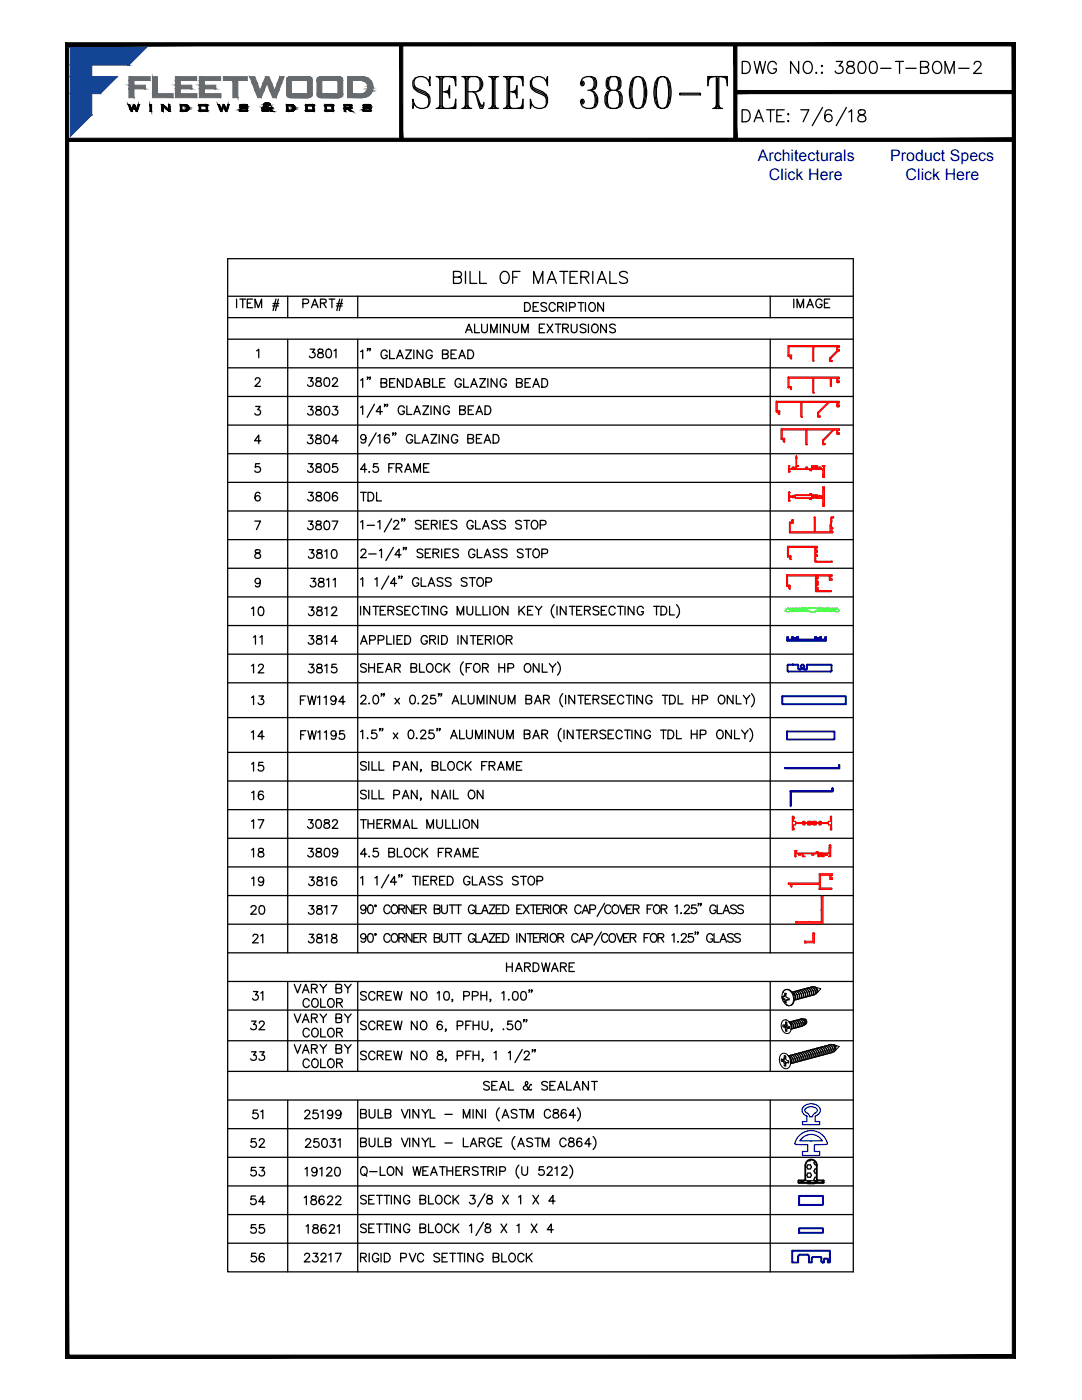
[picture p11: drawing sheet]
<svg xmlns="http://www.w3.org/2000/svg" width="216mm" height="279mm" viewBox="0 0 216 279" stroke-linecap="round" stroke-linejoin="round" font-family="sans-serif">
<defs><g id="words">
<g font-size="3.2" fill="#00f">
<text x="151.2" y="32.1">Architecturals</text>
<text x="153.4" y="36">Click Here</text>
<text x="177.6" y="32.1">Product Specs</text>
<text x="180.7" y="36">Click Here</text>
</g>
</g></defs>
<!-- layer: DIM -->
<g fill="none" stroke="#000" stroke-width=".25">
<path d="M45.4 51.6h124.9v202.2h-124.9zM45.4 59.1h124.9M47.2 59.7v1.7M47.9 59.7h1.1M48.4 59.7v1.7M50.4 59.7h-1.1v1.7h1.1M55.1 59.7l-.6 2.3M55.5 59.7l-.5 2.3M57.4 59.1v4.3M65.7 59.7h1.1M66.2 59.7v1.7M67.8 59.7l-.6 2.3"/>
<path d="M68.3 59.7l-.6 2.3M71.4 59.1v4.3M90.5 55.3l1.4-.1a.57 .57 0 0 0 0-.9l-1.4-.1v2.4h1a.63 .63 0 0 0 .6-.7 .63 .63 0 0 0-.6-.6M92.9 54.2v2.4M93.8 54.2v2.4h1.3M95.7 54.2v2.4h1.4M100 54.5a.87 .87 0 0 1 1-.3 .87 .87 0 0 1 .6 .9 1.04 1.04 0 0 1-.2 1.1 1.04 1.04 0 0 1-1.2 .3 1.52 1.52 0 0 1-.2-2zM102.3 55.3h.9M103.8 54.2h-1.5v2.4M106.5 56.6v-2.4l.9 2.4 .9-2.4v2.4M109.2 56.6l.9-2.4 .9 2.4M109.6 55.8h1.1"/>
<path d="M111.7 54.2h1.6M112.5 54.2v2.4M113.8 55.3h.9M115.2 54.2h-1.4v2.4h1.4M115.9 55.3h1a.61 .61 0 0 0 .6-.7l-.2-.3-.4-.1h-1v2.4M116.7 55.3l.8 1.3M118.3 54.2v2.4M119.2 56.6l.9-2.4 .9 2.4M119.5 55.8h1.2M121.7 54.2v2.4h1.3M125.2 54.5a.89 .89 0 0 0-.9-.4 .89 .89 0 0 0-.7 .6l.5 .5 .7 .2a.59 .59 0 0 1 .4 .5 .59 .59 0 0 1-.2 .6 1.11 1.11 0 0 1-1.4-.3M153.7 59.1v4.3"/>
<path d="M158.4 59.7v1.7M165.6 59.7h-1.1v1.7h1.1M45.4 63.4h124.9M45.4 67.7h124.9M45.4 73.4h124.9M45.4 79.1h124.9M49.3 60.5h.7M50.9 61.4v-1.7l.6 1.7 .7-1.7v1.7M50.9 75.8l.3-.4 .6 .2a.55 .55 0 0 1-.1 .7l-.9 .8h1.2M51.2 70l.4-.3v1.7M54.4 61.1h1.1M54.5 60.6h1.1"/>
<path d="M57.4 67.7v122.5M60.4 60.6h.8a.45 .45 0 0 0 .4-.5 .45 .45 0 0 0-.4-.4h-.8v1.7M61.5 75.4h.9l-.5 .7a.57 .57 0 0 1 .5 .9 .57 .57 0 0 1-1-.2M61.9 69.7h.9l-.5 .6a.58 .58 0 0 1 .5 .8 .58 .58 0 0 1-.9 .2l-.2-.2M62.1 61.4l.7-1.7 .7 1.7M62.4 60.8h.8M63.2 75.5a.34 .34 0 0 0 .1 .6 .62 .62 0 0 1 .7 .2 .62 .62 0 0 1 0 .7l-.3 .1a.56 .56 0 0 1-.7-.3 .88 .88 0 0 1 1-.8l.1-.3a.62 .62 0 0 0-.9-.2zM63.5 69.8a.36 .36 0 0 0 .2 .5 .65 .65 0 0 1 .7 .3 .65 .65 0 0 1 0 .6l-.3 .2-.6-.2a.64 .64 0 0 1 0-.6 .64 .64 0 0 1 .7-.3 .34 .34 0 0 0 .2-.5zM63.9 60.5l1-.1 .2-.2-.1-.4-.3-.1h-.8v1.7M64.5 60.5l.6 .9M64.9 75.5a.56 .56 0 0 1 .8 .2 .85 .85 0 0 1-.6 1.4 1.06 1.06 0 0 1-.2-1.6zM65.2 69.8a.55 .55 0 0 1 .9 .2 .85 .85 0 0 1-.6 1.4 1.1 1.1 0 0 1-.3-1.6z"/>
<path d="M66.4 75.8v-.2l.3-.2 .5 .1 .1 .2-.2 .6-.8 .8h1.1M66.6 70l.4-.3v1.7M67.1 61.1h1.2M67.2 60.6h1.2M71.4 67.7v122.5M71.9 70.2l.5-.3v1.7M71.9 75.9l.5-.3v1.7M73.4 69.6h-.1h.1l-.1 .4M73.4 75.3h-.1h.1l-.1 .4M73.9 69.6h-.2h.2l-.2 .4M73.9 75.3h-.2h.2l-.2 .4M76 76.4l1-.1 .2-.2-.1-.4-.3-.1h-.8v1.7h.8a.45 .45 0 0 0 .4-.5 .45 .45 0 0 0-.4-.4"/>
<path d="M77.3 70.3a.63 .63 0 0 0-.8-.5 .63 .63 0 0 0-.5 .7v.4a.62 .62 0 0 0 .6 .7 .62 .62 0 0 0 .7-.7h-.4M77.7 69.9v1.7h1M77.7 76.4h.7M78.8 75.6h-1.1v1.7h1.1M79.1 71.6l.7-1.7 .7 1.7M79.4 71h.8M80.5 75.6v1.7l-1.2-1.7v1.7M80.9 69.9h1.2l-1.2 1.7h1.2M81.1 75.6h.6a.92 .92 0 0 1 .6 .8 .92 .92 0 0 1-.6 .9h-.6zM82.6 69.9v1.7M82.8 77.3l.7-1.7 .6 1.7M83.1 76.7h.8"/>
<path d="M84.4 69.9v1.7l-1.2-1.7v1.7M84.6 76.4l1-.1 .1-.2-.1-.4-1-.1v1.7h.7a.47 .47 0 0 0 .5-.3 .47 .47 0 0 0-.2-.5l-.3-.1M86.2 70.3a.62 .62 0 0 0-.7-.4 .62 .62 0 0 0-.5 .6 .74 .74 0 0 0 .2 .8 .74 .74 0 0 0 .8 .2l.2-.6h-.4M86.3 75.6v1.7h1M87.7 76.4h.7M88.3 70.7l1-.1 .1-.3-.1-.3-.3-.1h-.7v1.7h.7a.45 .45 0 0 0 .5-.5 .45 .45 0 0 0-.5-.4M88.8 75.6h-1.1v1.7h1.1M90 70.7h.7M91.1 69.9h-1.1v1.7h1.1M91.5 71.6l.7-1.7 .7 1.7M91.8 71h.8M92 76a.63 .63 0 0 0-.7-.4 .63 .63 0 0 0-.5 .6v.4a.62 .62 0 0 0 .6 .7 .62 .62 0 0 0 .6-.7h-.4"/>
<path d="M92.5 75.6v1.7h1M92.9 66.4l.7-1.7 .6 1.7M93.2 65.8h.8M93.3 69.9h.6a.92 .92 0 0 1 .6 .8 .92 .92 0 0 1-.6 .9h-.6zM93.9 77.3l.7-1.7 .6 1.7M94.2 76.7h.8M94.7 64.7v1.7h1M95.7 75.6h1.2l-1.2 1.7h1.2M96.1 64.7v1.2a.58 .58 0 0 0 .6 .5 .58 .58 0 0 0 .5-.5v-1.2M97.3 75.6v1.7M97.9 66.4v-1.7l.6 1.7 .7-1.7v1.7M99.1 75.6v1.7l-1.1-1.7v1.7"/>
<path d="M99.8 64.7v1.7M101 76a.63 .63 0 0 0-.7-.4 .63 .63 0 0 0-.5 .6v.4a.62 .62 0 0 0 .6 .7 .62 .62 0 0 0 .6-.7h-.4M101.6 64.7v1.7l-1.1-1.7v1.7M102.3 64.7v1.2a.58 .58 0 0 0 .6 .5 .58 .58 0 0 0 .5-.5v-1.2M103.1 76.4l.9-.1 .2-.2-.1-.4-.3-.1h-.7v1.7h.7a.45 .45 0 0 0 .4-.5 .45 .45 0 0 0-.4-.4M104.1 66.4v-1.7l.7 1.7 .6-1.7v1.7M104.7 60.4h.5a.93 .93 0 0 1 .6 .9 .93 .93 0 0 1-.6 .8h-.5zM104.8 76.4h.6M105.8 75.6h-1v1.7h1M106.3 77.3l.7-1.7 .6 1.7M106.4 61.2h.6M106.6 76.7h.8"/>
<path d="M107.4 60.4h-1v1.7h1M107.6 65.5h.6M108.1 75.6h.6a.92 .92 0 0 1 .6 .8 .92 .92 0 0 1-.6 .9h-.6zM108.7 64.7h-1.1v1.7h1.1M109.1 60.6a.64 .64 0 0 0-.7-.2 .64 .64 0 0 0-.5 .4l.2 .2 .8 .4 .2 .5a.73 .73 0 0 1-1.2 0M109.2 64.7l1.1 1.7M110.3 64.7l-1.1 1.7M110.8 60.8a.63 .63 0 0 0-.7-.4 .63 .63 0 0 0-.5 .6v.5a.63 .63 0 0 0 .5 .6 .63 .63 0 0 0 .7-.4M110.8 64.7h1.1M111.3 61.2l.9-.1 .2-.2-.1-.3-.3-.2h-.7v1.7M111.4 64.7v1.7M111.8 61.2l.6 .9"/>
<path d="M112.3 65.5l.9-.1 .2-.4-.4-.3h-.7v1.7M112.8 65.5l.6 .9M113 60.4v1.7M113.6 61.3h.8a.46 .46 0 0 0 .4-.5 .46 .46 0 0 0-.4-.4h-.8v1.7M114 64.7v1.2a.58 .58 0 0 0 .6 .5 .58 .58 0 0 0 .5-.5v-1.2M115.4 60.4h1.1M115.9 60.4v1.7M116.8 60.4v1.7M116.9 64.9a.65 .65 0 0 0-1.1 .2l.1 .2 .9 .4a.43 .43 0 0 1 0 .6 .8 .8 0 0 1-1-.2M117.4 64.7v1.7M117.6 60.6l.2-.1a.82 .82 0 0 1 1 .3 .82 .82 0 0 1-.2 1.1l-.1 .1a.83 .83 0 0 1-1-.3 .83 .83 0 0 1 .1-1.1zM118.2 64.9a.63 .63 0 0 1 .7-.2 .63 .63 0 0 1 .5 .6v.4a.66 .66 0 0 1-.7 .7 .66 .66 0 0 1-.7-.7z"/>
<path d="M120.4 60.4v1.7l-1.1-1.7v1.7M121 64.7v1.7l-1.2-1.7v1.7M122.8 64.9a.64 .64 0 0 0-.6-.2 .64 .64 0 0 0-.6 .4l.2 .2 .8 .4a.39 .39 0 0 1 0 .6 .76 .76 0 0 1-1-.2M153.7 67.7v122.5M159 61.4v-1.7l.7 1.7 .6-1.7v1.7M161 61.4l.7-1.7 .6 1.7M161.2 60.8h.9M164 60.1a.63 .63 0 0 0-.7-.4 .63 .63 0 0 0-.5 .6v.4a.62 .62 0 0 0 .6 .7 .62 .62 0 0 0 .6-.7h-.4M164.5 60.5h.7M45.4 84.8h124.9M45.4 90.6h124.9M45.4 96.3h124.9"/>
<path d="M51 81.1h.9l-.5 .7a.57 .57 0 0 1 .4 .9 .57 .57 0 0 1-1-.2M51.8 92.5h-.8l-.1 .8a.61 .61 0 0 1 .9 0 .61 .61 0 0 1-.1 .9 .61 .61 0 0 1-.9-.3M51.9 98.5a.48 .48 0 0 0-.8-.2 1.02 1.02 0 0 0 .3 1.7 .53 .53 0 0 0 .5-.5 .53 .53 0 0 0-.4-.6 .53 .53 0 0 0-.6 .5M52 88h-1.2l.8-1.2v1.7M61.5 86.8h.9l-.5 .7a.57 .57 0 0 1 .4 .9 .57 .57 0 0 1-1-.2M61.5 81.1h.9l-.5 .7a.57 .57 0 0 1 .5 .9 .57 .57 0 0 1-1-.2M61.5 92.5h.9l-.5 .7a.57 .57 0 0 1 .5 .9 .57 .57 0 0 1-1-.2M61.6 98.3h.9l-.5 .6a.57 .57 0 0 1 .4 .9 .57 .57 0 0 1-1-.1M63.1 86.9a.34 .34 0 0 0 .2 .6 .62 .62 0 0 1 .7 .2 .62 .62 0 0 1-.1 .8h-.5l-.4-.1a.65 .65 0 0 1 .1-.7 .65 .65 0 0 1 .7-.2 .34 .34 0 0 0 .1-.6zM63.2 81.2a.34 .34 0 0 0 .1 .6 .63 .63 0 0 1 .7 .2 .63 .63 0 0 1 0 .8h-.6l-.3-.1a.65 .65 0 0 1 .1-.7 .65 .65 0 0 1 .6-.2 .36 .36 0 0 0 .2-.6zM63.2 92.6a.34 .34 0 0 0 .1 .6 .63 .63 0 0 1 .7 .3 .63 .63 0 0 1 0 .7l-.6 .1-.3-.2a.65 .65 0 0 1 .1-.7 .65 .65 0 0 1 .6-.2 .36 .36 0 0 0 .2-.6zM63.2 98.3a.34 .34 0 0 0 .2 .6 .63 .63 0 0 1 .7 .3 .63 .63 0 0 1-.1 .7l-.5 .1-.4-.2a.65 .65 0 0 1 .1-.7 .65 .65 0 0 1 .7-.2 .36 .36 0 0 0 .1-.6z"/>
<path d="M64.8 86.9a.56 .56 0 0 1 .9 .3 .85 .85 0 0 1-.6 1.3 .9 .9 0 0 1-.4-1.3zM64.9 81.2a.56 .56 0 0 1 .8 .3 .85 .85 0 0 1-.6 1.3 .9 .9 0 0 1-.4-1.3zM64.9 92.6a.56 .56 0 0 1 .8 .3 .85 .85 0 0 1-.6 1.4 .9 .9 0 0 1-.4-1.4zM64.9 98.3a.56 .56 0 0 1 .8 .3l.1 .4a.74 .74 0 0 1-.5 1h-.1a.9 .9 0 0 1-.4-1.4zM66.4 81.1h.9l-.5 .7a.57 .57 0 0 1 .5 .9 .57 .57 0 0 1-1-.2M67.3 92.5h-.9v.8a.61 .61 0 0 1 .9 0 .61 .61 0 0 1-.1 .9 .61 .61 0 0 1-.9-.3M67.3 98.5a.51 .51 0 0 0-.7-.2 1.4 1.4 0 0 0 0 1.6 .53 .53 0 0 0 .7-.2 .53 .53 0 0 0-.3-.7 .53 .53 0 0 0-.7 .4M67.5 88h-1.3l.8-1.2v1.7M71.9 81.3l.5-.3v1.7M71.9 98.3h1.2M72.5 98.3v1.7M73 87.3a.53 .53 0 0 1-.8 .4 .53 .53 0 0 1-.1-.8 .53 .53 0 0 1 .8 .1 1.7 1.7 0 0 1-.1 1.4 .51 .51 0 0 1-.8-.2"/>
<path d="M73.2 93.7h-1.3l.9-1.2v1.8M73.4 98.3h.6a.92 .92 0 0 1 .6 .8 .92 .92 0 0 1-.6 .9h-.6zM73.7 94.1l-.1 .1h.1M74.7 80.7l-1.4 2.6M75.1 86.4l-1.5 2.6M75.1 98.3v1.7h1M75.4 87l.4-.3v1.7M75.4 92.5h-.8l-.1 .8a.61 .61 0 0 1 .9 0 .61 .61 0 0 1-.1 .9 .61 .61 0 0 1-.9-.3M76.3 82.1h-1.2l.8-1.1v1.7M76.9 80.8h-.2h.2l-.2 .4M77.3 80.8h-.1h.1l-.1 .4M77.6 93.4h.6"/>
<path d="M77.7 87a.52 .52 0 0 0-.8-.2 .99 .99 0 0 0 .4 1.6 .53 .53 0 0 0 .5-.5 .53 .53 0 0 0-.6-.5 .53 .53 0 0 0-.5 .5M78.5 86.5h-.2h.2l-.2 .4M78.7 92.5h-1.1v1.8M79 86.5h-.2h.2l-.2 .4M79.1 93.4l.9-.1 .2-.3-.1-.3-.3-.2h-.7v1.8M79.6 93.4l.6 .9M80.7 81.4a.63 .63 0 0 0-.7-.4 .63 .63 0 0 0-.5 .6v.5a.62 .62 0 0 0 .6 .6 .62 .62 0 0 0 .6-.6h-.4M80.8 94.3l.6-1.8 .7 1.8M81 93.7h.8M81.2 81v1.7h1M82.3 87.1a.63 .63 0 0 0-.7-.4 .63 .63 0 0 0-.5 .7v.4a.62 .62 0 0 0 .6 .6 .62 .62 0 0 0 .6-.6h-.4M82.6 82.7l.6-1.7 .7 1.7"/>
<path d="M82.6 94.3v-1.8l.6 1.8 .7-1.8v1.8M82.8 86.7v1.7h1M82.8 82.1h.8M84.2 88.4l.7-1.7 .6 1.7M84.4 81h1.1l-1.1 1.7h1.1M84.5 87.9h.8M84.5 93.4h.7M85.6 92.5h-1.1v1.8h1.1M86 86.7h1.1l-1.1 1.7h1.1M86 81v1.7M87.6 86.7v1.7M87.8 81v1.7l-1.1-1.7v1.7"/>
<path d="M89.4 86.7v1.7l-1.1-1.7v1.7M89.7 81.4a.62 .62 0 0 0-.7-.4 .62 .62 0 0 0-.5 .6v.5a.61 .61 0 0 0 .6 .6 .61 .61 0 0 0 .6-.6h-.4M91.3 87.1a.63 .63 0 0 0-.7-.4 .63 .63 0 0 0-.5 .7v.4a.62 .62 0 0 0 .6 .6 .62 .62 0 0 0 .6-.6h-.4M91.7 81.8h.8l.4-.3a.41 .41 0 0 0-.4-.5h-.8v1.7h.8a.46 .46 0 0 0 .4-.4 .46 .46 0 0 0-.4-.5M93.3 87.5h.8l.4-.3a.41 .41 0 0 0-.4-.5h-.8v1.7h.8a.46 .46 0 0 0 .4-.4 .46 .46 0 0 0-.4-.5M93.4 81.8h.7M94.5 81h-1.1v1.7h1.1M95 82.7l.6-1.7 .7 1.7M95.1 87.5h.6M95.2 82.1h.8M96.1 86.7h-1v1.7h1M96.6 88.4l.7-1.7 .6 1.7"/>
<path d="M96.8 81h.5a.91 .91 0 0 1 .6 .9 .91 .91 0 0 1-.6 .8h-.5zM96.9 87.9h.8M98.4 86.7h.6a.91 .91 0 0 1 .6 .9 .91 .91 0 0 1-.6 .8h-.6zM45.4 102h124.9M45.4 107.7h124.9M45.4 113.4h124.9M45.4 119.1h124.9M50.8 104h1.2l-.8 1.7M51 109.8a.34 .34 0 0 0 .2 .5 .62 .62 0 0 1 .7 .3 .62 .62 0 0 1-.1 .7l-.6 .1a.5 .5 0 0 1-.4-.5 .5 .5 0 0 1 .5-.5l.4-.1a.34 .34 0 0 0 .1-.5zM51.9 116a.53 .53 0 0 1-.7 .4 .53 .53 0 0 1-.2-.8 .53 .53 0 0 1 .9 .1 .92 .92 0 0 1-.6 1.4l-.3-.2M61.5 104h.9l-.5 .6a.57 .57 0 0 1 .5 .9 .57 .57 0 0 1-1-.1M61.7 109.7h.9l-.5 .6a.57 .57 0 0 1 .4 1 .57 .57 0 0 1-1-.2"/>
<path d="M62.1 115.4h.9l-.5 .7a.57 .57 0 0 1 .4 .9 .57 .57 0 0 1-1-.2M63.2 104.1a.34 .34 0 0 0 .1 .5 .63 .63 0 0 1 .7 .3 .63 .63 0 0 1 0 .7l-.6 .1a.5 .5 0 0 1-.4-.5 .5 .5 0 0 1 .5-.5l.3-.1a.36 .36 0 0 0 .2-.5zM63.3 109.8a.34 .34 0 0 0 .2 .5 .62 .62 0 0 1 .7 .3 .62 .62 0 0 1-.1 .7l-.5 .1a.5 .5 0 0 1-.5-.5 .5 .5 0 0 1 .6-.5l.3-.1a.34 .34 0 0 0 .1-.5zM63.7 115.5a.34 .34 0 0 0 .2 .6 .62 .62 0 0 1 .7 .2 .62 .62 0 0 1-.1 .8h-.6a.5 .5 0 0 1-.4-.5 .5 .5 0 0 1 .5-.5h.4a.34 .34 0 0 0 .1-.6zM64.8 110l.4-.3v1.7M64.9 104.1a.6 .6 0 0 1 .8 .2 .88 .88 0 0 1-.6 1.4 1.09 1.09 0 0 1-.2-1.6zM65.2 115.7l.4-.3v1.7M66.3 104h1.1l-.8 1.7M66.4 109.8a.57 .57 0 0 1 .8 .2 .88 .88 0 0 1-.6 1.4 1.11 1.11 0 0 1-.2-1.6zM66.5 115.7l.4-.3v1.7M71.9 104.2l.5-.3v1.7M71.9 115.6l.5-.3v1.7"/>
<path d="M72 110l.4-.4 .5 .1 .1 .2-.2 .6-.9 .8h1.2M73.3 104.8h1.4M73.6 110.6h1.5M74.8 115.6l.4-.3v1.7M75.4 104.2l.4-.3v1.7M75.7 109.9l.4-.3v1.7M77.6 115l-1.5 2.6M78.2 103.5l-1.5 2.7M78.5 109.2l-1.5 2.7M78.6 104.3l.3-.4 .6 .1a.53 .53 0 0 1-.2 .8l-.8 .8h1.1M79.1 116.4h-1.2l.8-1.1v1.7M79.7 115h-.2h.2l-.2 .4"/>
<path d="M80 110.7h-1.2l.8-1.1v1.7M80.2 115h-.2h.2l-.2 .4M80.3 103.6h-.2h.2l-.2 .4M80.6 109.3h-.1h.1l-.1 .4M80.8 103.6h-.2h.2l-.2 .4M81.1 109.3h-.2h.2l-.2 .4M83.5 115.7a.63 .63 0 0 0-.7-.4 .63 .63 0 0 0-.5 .7v.4a.62 .62 0 0 0 .6 .6 .62 .62 0 0 0 .6-.6h-.4M84 104.1a.66 .66 0 0 0-1.1 .2l.2 .2 .8 .3a.43 .43 0 0 1 0 .7 .8 .8 0 0 1-1-.2M84 115.3v1.7h1M84.4 109.8a.65 .65 0 0 0-1.2 .2l.2 .2 .8 .4a.39 .39 0 0 1 0 .6 .76 .76 0 0 1-1-.2M84.5 104.7h.7M84.9 110.4h.6"/>
<path d="M85.4 117l.7-1.7 .6 1.7M85.6 103.9h-1.1v1.7h1.1M85.7 116.4h.8M85.9 109.6h-1v1.7h1M86.1 104.7l1-.1 .1-.2-.1-.4-.3-.1h-.7v1.7M86.4 110.4l1-.1 .1-.2v-.4l-.4-.1h-.7v1.7M86.7 104.7l.5 .9M87 110.4l.5 .9M87.8 103.9v1.7M88.1 109.6v1.7M88.4 115.5a.65 .65 0 0 0-1.2 .2l.2 .3 .8 .3a.39 .39 0 0 1 0 .6 .76 .76 0 0 1-1-.1M88.5 104.7h.6"/>
<path d="M88.8 110.4h.6M89.5 103.9h-1v1.7h1M89.8 109.6h-1v1.7h1M90 115.5a.65 .65 0 0 0-1.1 .2l.1 .3 .8 .3a.39 .39 0 0 1 0 .6 .76 .76 0 0 1-.9-.1M91.1 104.1a.65 .65 0 0 0-1.1 .2l.2 .2 .8 .3a.39 .39 0 0 1 0 .7 .76 .76 0 0 1-1-.2M91.5 109.8a.66 .66 0 0 0-1.2 .2l.2 .2 .8 .4a.43 .43 0 0 1 0 .6 .8 .8 0 0 1-1-.2M93.2 115.5a.66 .66 0 0 0-1.2 .2l.2 .3 .8 .3a.43 .43 0 0 1 0 .6 .8 .8 0 0 1-1-.1M93.7 115.3h1.1M94.3 115.3v1.7M94.4 104.3a.63 .63 0 0 0-.7-.4 .63 .63 0 0 0-.5 .6v.4a.62 .62 0 0 0 .6 .7 .62 .62 0 0 0 .6-.7h-.4M94.7 110a.63 .63 0 0 0-.7-.4 .63 .63 0 0 0-.5 .6v.4a.62 .62 0 0 0 .6 .7 .62 .62 0 0 0 .6-.7h-.4M94.9 103.9v1.7h1"/>
<path d="M95.2 109.6v1.7h1M95.3 115.5a.71 .71 0 0 1 .9-.1 .71 .71 0 0 1 .3 1 .66 .66 0 0 1-.7 .6 .66 .66 0 0 1-.7-.6zM96.3 105.6l.6-1.7 .7 1.7M96.5 105h.8M96.6 111.3l.7-1.7 .6 1.7M96.9 110.7h.8M96.9 116.2h.8a.45 .45 0 0 0 .4-.5 .45 .45 0 0 0-.4-.4h-.8v1.7M99.2 104.1a.65 .65 0 0 0-1.1 .2l.2 .2 .8 .3a.39 .39 0 0 1 0 .7 .76 .76 0 0 1-1-.2M99.6 109.8a.66 .66 0 0 0-1.2 .2l.2 .2 .8 .4a.43 .43 0 0 1 0 .6 .8 .8 0 0 1-1-.2M100.9 104.1a.65 .65 0 0 0-1.2 .2l.2 .2 .8 .3a.39 .39 0 0 1 0 .7 .76 .76 0 0 1-1-.2M101.2 109.8a.66 .66 0 0 0-1.2 .2l.2 .2 .8 .4a.43 .43 0 0 1 0 .6 .8 .8 0 0 1-1-.2M104 104.1a.66 .66 0 0 0-1.1 .2l.2 .2 .8 .3a.43 .43 0 0 1 0 .7 .8 .8 0 0 1-1-.2"/>
<path d="M104.4 109.8a.65 .65 0 0 0-1.2 .2l.2 .2 .8 .4a.39 .39 0 0 1 0 .6 .76 .76 0 0 1-1-.2M104.5 103.9h1.2M104.9 109.6h1.1M105.1 103.9v1.7M105.4 109.6v1.7M106.2 104.1a.71 .71 0 0 1 .9-.1 .71 .71 0 0 1 .2 .9 .66 .66 0 0 1-.6 .7 .66 .66 0 0 1-.7-.7zM106.5 109.8a.71 .71 0 0 1 .9-.1 .71 .71 0 0 1 .2 .9 .66 .66 0 0 1-.6 .7 .66 .66 0 0 1-.7-.7zM107.8 104.8h.7a.45 .45 0 0 0 .5-.5 .45 .45 0 0 0-.5-.4h-.7v1.7M108.1 110.5l1-.1 .2-.2-.1-.5-.3-.1h-.8v1.7M45.4 124.8h124.9M45.4 130.6h124.9M45.4 136.3h124.9"/>
<path d="M50.2 121.5l.4-.4v1.8M50.2 132.9l.4-.3v1.7M50.2 139.2l.4-.3v1.7M50.6 127.2l.4-.3v1.7M51.6 133l.3-.4 .6 .1a.53 .53 0 0 1-.2 .8l-.8 .8h1.1M51.7 138.9h.9l-.5 .6a.57 .57 0 0 1 .4 .9 .57 .57 0 0 1-1-.1M51.7 121.2a.59 .59 0 0 1 .9 .3 .88 .88 0 0 1-.6 1.4 1.13 1.13 0 0 1-.3-1.7zM51.9 127.2l.4-.3v1.7M59.9 139.7h.7M61 138.9h-1.1v1.7M61.4 138.9l.4 1.7 .4-1.7 .4 1.7 .4-1.7M61.7 126.9h.9l-.5 .6a.57 .57 0 0 1 .4 .9 .57 .57 0 0 1-1-.2"/>
<path d="M61.7 121.1h.9l-.5 .7a.57 .57 0 0 1 .4 .9 .57 .57 0 0 1-1-.2M61.7 132.6h.9l-.5 .6a.57 .57 0 0 1 .4 .9 .57 .57 0 0 1-1-.2M63.3 126.9a.34 .34 0 0 0 .2 .6 .62 .62 0 0 1 .6 .3 .62 .62 0 0 1 0 .7l-.6 .1a.5 .5 0 0 1-.4-.6 .5 .5 0 0 1 .5-.4l.3-.1a.34 .34 0 0 0 .2-.6zM63.3 121.2a.34 .34 0 0 0 .2 .6 .62 .62 0 0 1 .7 .2 .62 .62 0 0 1-.1 .8l-.5 .1a.5 .5 0 0 1-.5-.6 .5 .5 0 0 1 .6-.4l.3-.1a.34 .34 0 0 0 .1-.6zM63.3 132.7a.35 .35 0 0 0 .2 .5 .61 .61 0 0 1 .7 .3 .61 .61 0 0 1-.1 .7l-.5 .1a.5 .5 0 0 1-.5-.6 .5 .5 0 0 1 .6-.4l.3-.1a.35 .35 0 0 0 .1-.5zM63.4 139.2l.4-.3v1.7M64.7 139.2l.4-.3v1.7M64.8 127.2l.4-.3v1.7M64.8 121.5l.4-.4v1.8M64.8 132.9l.4-.3v1.7M66.2 121.5l.3-.4 .6 .2a.54 .54 0 0 1-.2 .7l-.8 .9h1.2M67 139.5a.53 .53 0 0 1-.7 .4 .53 .53 0 0 1-.2-.8 .53 .53 0 0 1 .9 0 .92 .92 0 0 1-.6 1.5l-.3-.2"/>
<path d="M67.1 132.6h-.8l-.1 .7a.61 .61 0 0 1 .9 0 .61 .61 0 0 1-.1 .9 .61 .61 0 0 1-.9-.3M67.3 128h-1.2l.8-1.1v1.7M71.9 128.6l.7-1.7 .7 1.7M71.9 121v1.7M72 139.2l.4-.4h.3l.3 .3-.2 .6-.9 .8h1.2M72.2 128h.8M73.1 132.7a.66 .66 0 0 0-1.2 .1l.2 .3 .8 .3a.43 .43 0 0 1 0 .7 .8 .8 0 0 1-1-.2M73.6 132.4v1.8M73.6 133.2h1.1M73.7 127.7h.8a.45 .45 0 0 0 .4-.4 .45 .45 0 0 0-.4-.4h-.8v1.7M73.7 121v1.7l-1.1-1.7v1.7M74.4 121h1.1"/>
<path d="M74.7 138.9a.55 .55 0 0 1 .8 .2 .88 .88 0 0 1-.6 1.4 1.09 1.09 0 0 1-.2-1.6zM74.7 132.4v1.8M75 121v1.7M75.4 133.2h.6M75.5 127.7h.7a.45 .45 0 0 0 .4-.4 .45 .45 0 0 0-.4-.4h-.7v1.7M75.9 121.8h.6M76.2 138.5h-.2h.2l-.2 .4M76.4 132.4h-1v1.8h1M76.7 138.5h-.2h.2l-.2 .4M76.9 134.2l.7-1.8 .6 1.8M76.9 121h-1v1.7h1M77.2 126.9v1.7h1"/>
<path d="M77.2 133.6h.8M77.4 121.8l1-.1 .2-.4-.4-.3h-.8v1.7M78 121.8l.6 .9M78.6 126.9v1.7M78.7 133.2h1l.2-.3-.1-.3-.3-.2h-.8v1.8M78.8 139.3l.9 1.2M79.2 127.7h.7M79.3 133.2l.6 1M79.7 139.3l-.9 1.2M80.3 121.2a.65 .65 0 0 0-1.2 .2l.2 .3 .8 .3a.39 .39 0 0 1 0 .6 .76 .76 0 0 1-1-.1M80.3 126.9h-1.1v1.7h1.1M80.8 126.9h.5a.91 .91 0 0 1 .6 .8 .91 .91 0 0 1-.6 .9h-.5z"/>
<path d="M80.8 121.8h.6M81.8 121h-1v1.7h1M82 138.9a.55 .55 0 0 1 .8 .2 .88 .88 0 0 1-.6 1.4 1.09 1.09 0 0 1-.2-1.6zM82 133.2h.7a.41 .41 0 0 0 .4-.4l-.4-.4h-.7v1.8h.7a.46 .46 0 0 0 .5-.5 .46 .46 0 0 0-.5-.5M83.5 121.4a.63 .63 0 0 0-.7-.4 .63 .63 0 0 0-.5 .7v.4a.63 .63 0 0 0 .5 .6 .63 .63 0 0 0 .7-.4M83.7 132.4v1.8h1M84 121h1.2M84.3 139.2l.3-.4 .6 .1a.52 .52 0 0 1-.2 .8l-.8 .8h1.1M84.6 121v1.7M85.3 132.7a.71 .71 0 0 1 .9-.1 .71 .71 0 0 1 .2 .9 .66 .66 0 0 1-.7 .7 .66 .66 0 0 1-.6-.7zM85.3 127.3a.63 .63 0 0 0-.8-.5 .63 .63 0 0 0-.5 .7v.4a.62 .62 0 0 0 .6 .7 .62 .62 0 0 0 .7-.7h-.4M85.5 121v1.7"/>
<path d="M85.7 127.7l1-.1 .2-.3-.1-.3-.3-.1h-.8v1.7M86.3 127.7l.6 .9M86.8 138.8h-.8l-.1 .7a.6 .6 0 0 1 .9 0 .6 .6 0 0 1-.1 .9 .6 .6 0 0 1-.9-.3M87.3 121v1.7l-1.1-1.7v1.7M87.5 126.9v1.7M87.6 138.5h-.1h.1l-.1 .4M88.1 126.9h.6a.91 .91 0 0 1 .6 .8 .91 .91 0 0 1-.6 .9h-.6zM88.1 132.8a.63 .63 0 0 0-.7-.4 .63 .63 0 0 0-.5 .7v.4a.63 .63 0 0 0 .5 .7 .63 .63 0 0 0 .7-.4M88.1 138.5h-.1h.1l-.1 .4M88.6 132.4v1.8M89 133.2l.8 1M89.2 121.4a.63 .63 0 0 0-.7-.4 .63 .63 0 0 0-.5 .7v.4a.62 .62 0 0 0 .6 .6 .62 .62 0 0 0 .6-.6h-.4"/>
<path d="M89.8 132.4l-1.2 1.2M90.5 139.9h.8M91.2 122.7v-1.7l.7 1.7 .6-1.7v1.7M91.4 126.9v1.7M92 138.8v1.7h1M92.5 132.1a1.78 1.78 0 0 0 0 2.6M93 133.2h.7M93.2 121v1.2a.58 .58 0 0 0 .6 .5 .58 .58 0 0 0 .5-.5v-1.2M93.2 126.9v1.7l-1.2-1.7v1.7M93.4 138.8v1.2a.58 .58 0 0 0 .6 .5 .58 .58 0 0 0 .6-.5v-1.2M93.8 126.9h1.2M94.1 132.4h-1.1v1.8"/>
<path d="M94.4 126.9v1.7M94.7 132.7a.71 .71 0 0 1 .9-.1 .71 .71 0 0 1 .2 .9 .66 .66 0 0 1-.7 .7 .66 .66 0 0 1-.6-.7zM95 121v1.7h1M95.3 127.7h.7M96.3 133.2h.7a.41 .41 0 0 0 .4-.4l-.4-.4h-.7v1.8M96.4 121v1.7h.9M96.4 126.9h-1.1v1.7h1.1M96.9 127.7h.7l.4-.4a.41 .41 0 0 0-.4-.4h-.7v1.7M96.9 133.2l.5 1M97.2 138.8v1.7M97.4 127.7l.6 .9M97.8 121v1.7"/>
<path d="M98.6 121.2a.71 .71 0 0 1 .9 0 .71 .71 0 0 1 .2 .9 .66 .66 0 0 1-.6 .6 .66 .66 0 0 1-.7-.6zM98.6 126.9v1.7M99 138.8v1.7l-1.2-1.7v1.7M99.6 126.9a.81 .81 0 0 1 1 .8 .81 .81 0 0 1-1 .8l-.4-.6v-.4zM99.6 133.2h1.1M99.6 132.4v1.8M99.6 138.8v1.2a.58 .58 0 0 0 .6 .5 .58 .58 0 0 0 .6-.5v-1.2M100.7 132.4v1.8M101 127.7l1-.1 .2-.3-.1-.3-.3-.1h-.8v1.7M101.3 133.3h.8a.45 .45 0 0 0 .4-.4 .45 .45 0 0 0-.4-.5h-.8v1.8M101.3 121v1.7l-1.1-1.7v1.7M101.6 127.7l.6 .9"/>
<path d="M103.6 121v1.7M104 121.7l.7 1M104.7 121l-1.1 1.2M104.8 132.7a.71 .71 0 0 1 .9-.1 .71 .71 0 0 1 .2 .9 .66 .66 0 0 1-.6 .7 .66 .66 0 0 1-.7-.7zM104.9 139.6h.8a.41 .41 0 0 0 .4-.5l-.4-.3h-.8v1.7h.8a.46 .46 0 0 0 .4-.5 .46 .46 0 0 0-.4-.4M105.3 121.8h.6M106.3 121h-1v1.7h1M106.8 121l.7 .8 .6-.8M106.9 139.9h.8M107.5 121.8v.9M107.6 132.4v1.8l-1.2-1.8v1.8M108.2 132.4v1.8h1"/>
<path d="M108.5 139.6h.7a.41 .41 0 0 0 .4-.5l-.4-.3h-.7v1.7M109 139.6l.6 .9M109.6 132.4l.7 .8 .6-.8M110.3 133.2v1M110.6 120.7a1.78 1.78 0 0 0 0 2.6M111.1 121v1.7M111.2 132.1a1.78 1.78 0 0 1 0 2.6M112.3 138.4a1.78 1.78 0 0 0 0 2.7M112.9 138.8v1.7M112.9 121v1.7l-1.1-1.7v1.7M113.6 121h1.1M114.2 121v1.7"/>
<path d="M114.7 138.8v1.7l-1.2-1.7v1.7M115.1 121.8h.6M115.3 138.8h1.2M115.9 138.8v1.7M116.1 121h-1v1.7h1M116.6 121.8l1-.1 .2-.4-.4-.3h-.8v1.7M116.8 139.6h.6M117.2 121.8l.6 .9M117.8 138.8h-1v1.7h1M118.3 139.6l1-.1 .2-.4-.4-.3h-.8v1.7M118.9 139.6l.6 .9M119.5 121.2a.65 .65 0 0 0-1.2 .2l.2 .3 .8 .3a.39 .39 0 0 1 0 .6 .76 .76 0 0 1-1-.1"/>
<path d="M120 121.8h.6M121 121h-1v1.7h1M121.2 139a.65 .65 0 0 0-1.1 .2l.1 .2 .8 .3a.39 .39 0 0 1 0 .7 .76 .76 0 0 1-.9-.2M121.7 139.6h.6M122.7 121.4a.63 .63 0 0 0-.7-.4 .63 .63 0 0 0-.5 .7v.4a.63 .63 0 0 0 .5 .6 .63 .63 0 0 0 .7-.4M122.7 138.8h-1v1.7h1M123.2 121h1.2M123.8 121v1.7M124.5 139.2a.63 .63 0 0 0-.8-.4 .63 .63 0 0 0-.5 .6v.4a.63 .63 0 0 0 .5 .7 .63 .63 0 0 0 .8-.4M124.7 121v1.7M124.9 138.8h1.2M125.5 138.8v1.7"/>
<path d="M126.4 138.8v1.7M126.5 121v1.7l-1.1-1.7v1.7M128.2 138.8v1.7l-1.1-1.7v1.7M128.4 121.4a.63 .63 0 0 0-.7-.4 .63 .63 0 0 0-.5 .7v.4a.62 .62 0 0 0 .6 .6 .62 .62 0 0 0 .6-.6h-.4M130.1 139.2a.63 .63 0 0 0-.7-.4 .63 .63 0 0 0-.5 .6v.4a.62 .62 0 0 0 .6 .7 .62 .62 0 0 0 .6-.7h-.4M130.4 121h1.2M131 121v1.7M131.9 121h.6a.92 .92 0 0 1 .6 .9 .92 .92 0 0 1-.6 .8h-.6zM132.1 138.8h1.2M132.7 138.8v1.7M133.6 121v1.7h1M133.6 138.8h.6a.92 .92 0 0 1 .6 .8 .92 .92 0 0 1-.6 .9h-.6z"/>
<path d="M135 120.7a1.78 1.78 0 0 1 0 2.6M135.3 138.8v1.7h1M138.3 139.6h1.1M138.3 138.8v1.7M139.4 138.8v1.7M140.1 139.7h.7a.45 .45 0 0 0 .4-.5 .45 .45 0 0 0-.4-.4h-.7v1.7M143.5 139a.71 .71 0 0 1 .9-.1 .71 .71 0 0 1 .2 .9 .66 .66 0 0 1-.6 .7 .66 .66 0 0 1-.7-.7zM146.3 138.8v1.7l-1.2-1.7v1.7M146.9 138.8v1.7h1M148.3 138.8l.7 .8 .6-.8M149 139.6v.9M149.9 138.4a1.78 1.78 0 0 1 0 2.7"/>
<path d="M45.4 143.2h124.9M45.4 150.2h124.9M45.4 155.9h124.9M50.1 146.2l.5-.4v1.8M50.2 152.5l.4-.4v1.8M50.2 158.2l.4-.3v1.7M52.5 152.1h-.8l-.1 .8a.61 .61 0 0 1 .9 0 .61 .61 0 0 1-.1 .9 .61 .61 0 0 1-.9-.3M52.5 158.1a.49 .49 0 0 0-.5-.2 .49 .49 0 0 0-.4 .3 1.01 1.01 0 0 0 .4 1.4 .53 .53 0 0 0 .6-.5 .53 .53 0 0 0-.5-.6 .53 .53 0 0 0-.6 .5M52.7 147h-1.2l.8-1.2v1.8M60 146.6h.6M61 145.8h-1v1.8M61.5 145.8l.4 1.8 .4-1.8 .4 1.8 .4-1.8"/>
<path d="M63.4 146.2l.4-.4v1.8M64.7 146.2l.4-.4v1.8M67.1 146.4a.53 .53 0 0 1-.7 .5 .53 .53 0 0 1-.3-.9 .53 .53 0 0 1 .9 .1 .92 .92 0 0 1-.6 1.5l-.3-.3M68.6 145.8h-.8l-.1 .8a.61 .61 0 0 1 1-.1 .61 .61 0 0 1-.2 1 .61 .61 0 0 1-.8-.3M68.8 140h-1.2l.8-1.1v1.7M71.9 146l.5-.3v1.7M73.1 152.2a.66 .66 0 0 0-1.2 .2l.2 .3 .8 .3a.43 .43 0 0 1 0 .6 .8 .8 0 0 1-1-.1M73.1 157.9a.66 .66 0 0 0-1.2 .2l.2 .3 .8 .3a.43 .43 0 0 1 0 .6 .8 .8 0 0 1-1-.1M73.3 147.3v.1l.1-.1M73.6 152v1.7M73.6 157.7v1.7M73.7 140.3v.2v-.1"/>
<path d="M74.2 152v1.7h1M74.2 157.7v1.7h1M75.1 145.7h-.9v.7a.61 .61 0 0 1 .9 0 .61 .61 0 0 1-.1 .9 .61 .61 0 0 1-.9-.2M75.6 152v1.7h1M75.6 157.7v1.7h1M75.9 145.5h-.2h.2l-.2 .4M76.4 145.5h-.2h.2l-.2 .4M78.5 146.3l.9 1.1M78.6 152.9l.9-.1 .2-.2-.1-.5-.3-.1h-.7v1.7M78.6 158.6h.7l.4-.3a.45 .45 0 0 0-.4-.6h-.7v1.7M79.4 146.3l-.9 1.1M80.3 153.7l.6-1.7 .7 1.7"/>
<path d="M80.3 159.4l.6-1.7 .7 1.7M80.5 153.1h.8M80.5 158.9h.8M81.7 145.8a.56 .56 0 0 1 .8 .2 .88 .88 0 0 1-.6 1.4 1.11 1.11 0 0 1-.2-1.6zM83.1 147.3v.1l.1-.1M83.2 152v1.7l-1.1-1.7v1.7M83.2 157.7v1.7l-1.1-1.7v1.7M83.5 140.3v.2v-.1M84 146.1l.3-.4 .6 .2a.53 .53 0 0 1-.2 .7l-.8 .8h1.1M84 153.6h-.1h.1l-.1 .4M84 159.3h-.1h.1l-.1 .4M86.2 152.8l1-.1 .2-.2-.1-.4-.3-.1h-.8v1.7h.8l.3-.2v-.5l-.3-.2"/>
<path d="M86.5 145.7h-.8l-.1 .7a.61 .61 0 0 1 .9 0 .61 .61 0 0 1-.1 .9 .61 .61 0 0 1-.9-.2M87.3 145.5h-.2h.2l-.2 .4M87.4 157.7v1.7l-1.2-1.7v1.7M87.8 145.5h-.2h.2l-.2 .4M88 152v1.7h.9M88 159.4l.7-1.7 .6 1.7M88.3 158.9h.8M89.5 152.2a.71 .71 0 0 1 .9 0 .71 .71 0 0 1 .3 .9 .66 .66 0 0 1-.7 .6 .66 .66 0 0 1-.7-.6zM89.8 157.7v1.7M89.9 147.4l.7-1.7 .6 1.7M90.2 146.9h.8M90.2 140.5l.7-1.7 .6 1.7"/>
<path d="M90.5 157.7v1.7h1M91.7 145.7v1.7h1M92.4 152.4a.63 .63 0 0 0-.7-.4 .63 .63 0 0 0-.6 .7v.4a.63 .63 0 0 0 .6 .6 .63 .63 0 0 0 .7-.4M92.9 152v1.7M93.1 145.7v1.2a.59 .59 0 0 0 .6 .5 .59 .59 0 0 0 .6-.5v-1.2M93.3 152.7l.7 1M93.6 157.9a.71 .71 0 0 1 .9 0 .71 .71 0 0 1 .2 .9 .66 .66 0 0 1-.6 .6 .66 .66 0 0 1-.7-.6zM94 152l-1.1 1.1M94.9 147.4v-1.7l.6 1.7 .7-1.7v1.7M95.2 140.5v-1.7l.7 1.7 .6-1.7v1.7M96.1 152.8h.7M96.4 157.7v1.7l-1.2-1.7v1.7"/>
<path d="M96.9 145.7v1.7M97.2 152h-1.1v1.7M97.6 152.8l1-.1 .1-.2v-.4l-.4-.1h-.7v1.7M98.2 152.8l.5 .9M98.7 145.7v1.7l-1.2-1.7v1.7M99.3 145.7v1.2a.58 .58 0 0 0 .6 .5 .58 .58 0 0 0 .6-.5v-1.2M99.3 153.7l.7-1.7 .6 1.7M99.6 153.1h.8M101.1 147.4v-1.7l.7 1.7 .6-1.7v1.7M101.1 153.7v-1.7l.7 1.7 .6-1.7v1.7M101.4 140.5v-1.7l.7 1.7 .6-1.7v1.7M103.1 152.8h.6"/>
<path d="M104.1 152h-1v1.7h1M104.6 146.5l1-.1 .2-.2-.1-.3-.4-.2h-.7v1.7h.7l.4-.1v-.6l-.4-.2M106.3 147.4l.7-1.7 .6 1.7M106.6 146.9h.8M106.7 140.5l.6-1.7 .7 1.7M108.1 146.5l1-.1 .2-.2-.1-.3-.3-.2h-.8v1.7M108.7 146.5l.6 .9M112 145.4a1.78 1.78 0 0 0 0 2.6M112.5 145.7v1.7M114.3 145.7v1.7l-1.1-1.7v1.7M115 145.7h1.1M115.6 145.7v1.7"/>
<path d="M116.5 146.5h.6M117.5 145.7h-1v1.7h1M118 146.5l1-.1 .1-.2v-.3l-.4-.2h-.7v1.7M118.6 146.5l.5 .9M120.9 145.9a.65 .65 0 0 0-1.2 .2l.2 .3 .8 .3a.39 .39 0 0 1 0 .6 .76 .76 0 0 1-1-.1M121.4 146.5h.6M122.4 145.7h-1v1.7h1M124.1 146.1a.63 .63 0 0 0-.7-.4 .63 .63 0 0 0-.5 .7v.4a.63 .63 0 0 0 .5 .6 .63 .63 0 0 0 .7-.4M124.6 145.7h1.2M125.2 145.7v1.7M126.1 145.7v1.7M127.9 145.7v1.7l-1.2-1.7v1.7"/>
<path d="M129.8 146.1a.63 .63 0 0 0-.7-.4 .63 .63 0 0 0-.6 .7v.4a.62 .62 0 0 0 .7 .6 .62 .62 0 0 0 .6-.6h-.4M131.8 145.7h1.1M132.4 145.7v1.7M133.3 145.7h.6a.92 .92 0 0 1 .6 .9 .92 .92 0 0 1-.6 .8h-.6zM135 145.7v1.7h1M137.9 146.5h1.2M137.9 145.7v1.7M139.1 145.7v1.7M139.7 146.6l1-.1 .2-.2-.1-.4-.3-.2h-.8v1.7M143.2 145.9a.71 .71 0 0 1 .9 0 .71 .71 0 0 1 .2 .9 .65 .65 0 0 1-.7 .6 .65 .65 0 0 1-.6-.6zM145.9 145.7v1.7l-1.1-1.7v1.7M146.6 145.7v1.7h1"/>
<path d="M148 145.7l.6 .8 .7-.8M148.6 146.5v.9M149.6 145.4a1.78 1.78 0 0 1 0 2.6M45.4 161.6h124.9M45.4 167.3h124.9M45.4 173h124.9M45.4 178.7h124.9M50.2 163.9l.4-.3v1.7M50.2 169.6l.4-.3v1.7M50.2 175.3l.4-.3v1.7M51.5 163.6h1.1l-.8 1.7M51.7 169.4a.34 .34 0 0 0 .1 .5 .62 .62 0 0 1 .7 .3 .62 .62 0 0 1 0 .7l-.6 .1a.5 .5 0 0 1-.4-.5 .5 .5 0 0 1 .5-.5l.3-.1a.34 .34 0 0 0 .2-.5z"/>
<path d="M52.6 175.6a.53 .53 0 0 1-.7 .4 .53 .53 0 0 1-.2-.8 .53 .53 0 0 1 .8 .1 .92 .92 0 0 1-.6 1.4l-.3-.2M61.5 163.6h.9l-.5 .6a.57 .57 0 0 1 .5 1 .57 .57 0 0 1-1-.2M61.6 169.3h.9l-.5 .6a.57 .57 0 0 1 .4 1 .57 .57 0 0 1-1-.2M61.7 175h.9l-.5 .7a.57 .57 0 0 1 .5 .9 .57 .57 0 0 1-1-.2M63.2 169.4a.34 .34 0 0 0 .2 .5 .63 .63 0 0 1 .7 .3 .63 .63 0 0 1-.1 .7l-.5 .1a.5 .5 0 0 1-.5-.5 .5 .5 0 0 1 .5-.5l.4-.1a.36 .36 0 0 0 .1-.5zM63.3 163.7a.57 .57 0 0 1 .8 .2 .88 .88 0 0 1-.6 1.4 1.11 1.11 0 0 1-.2-1.6zM63.4 175.1a.34 .34 0 0 0 .1 .6 .62 .62 0 0 1 .7 .2 .62 .62 0 0 1 0 .8h-.6a.5 .5 0 0 1-.4-.5 .5 .5 0 0 1 .5-.5h.3a.34 .34 0 0 0 .2-.6zM64.8 163.7a.34 .34 0 0 0 .2 .5 .62 .62 0 0 1 .7 .3 .62 .62 0 0 1-.1 .7l-.6 .1a.5 .5 0 0 1-.4-.5 .5 .5 0 0 1 .5-.5l.4-.1a.34 .34 0 0 0 .1-.5zM64.8 175.3l.4-.3v1.7M64.9 169.4a.6 .6 0 0 1 .8 .2l.1 .4a.73 .73 0 0 1-.6 1 1.09 1.09 0 0 1-.3-1.6zM66.4 164v-.3l.3-.1 .5 .1 .1 .2-.2 .6-.8 .8h1.1M67.1 175.3a.49 .49 0 0 0-.4-.3 .49 .49 0 0 0-.5 .3 1.01 1.01 0 0 0 .4 1.4 .53 .53 0 0 0 .6-.4 .53 .53 0 0 0-.5-.6 .53 .53 0 0 0-.5 .5"/>
<path d="M67.4 169.9a.53 .53 0 0 1-.8 .4 .53 .53 0 0 1-.2-.8 .53 .53 0 0 1 .9 0 .92 .92 0 0 1-.6 1.5l-.3-.2M71.9 175.2l.5-.3v1.7M71.9 163.6h1.2M72.5 163.6v1.7M73.2 170.5h-1.3l.9-1.2v1.7M73.4 163.6v1.7M73.4 164.4h1.2M73.7 170.9v.1v-.1M74.6 163.6v1.7M74.8 175.2l.4-.3v1.7M75.2 164.4h.7M75.4 169.3h-.8l-.1 .7a.61 .61 0 0 1 .9 0 .61 .61 0 0 1-.1 .9 .61 .61 0 0 1-.9-.2"/>
<path d="M76.3 163.6h-1.1v1.7h1.1M76.8 164.4h.7l.4-.3a.41 .41 0 0 0-.4-.5h-.7v1.7M77.3 164.4l.6 .9M77.6 170.1l1-.1 .1-.2v-.3l-.4-.2h-.7v1.7h.7l.4-.1v-.6l-.4-.2M77.6 174.6l-1.5 2.6M78.5 165.3v-1.7l.6 1.7 .7-1.7v1.7M79.1 176h-1.2l.8-1.1v1.7M79.3 169.3v1.7h1M79.7 174.6h-.2h.2l-.2 .5M80.2 174.6h-.2h.2l-.2 .5M80.5 165.3l.6-1.7 .6 1.7M80.7 164.7h.8"/>
<path d="M80.9 169.5a.64 .64 0 0 1 .7-.2 .64 .64 0 0 1 .4 .6v.5a.66 .66 0 0 1-.7 .6 .66 .66 0 0 1-.6-.6zM82.2 163.6v1.7h1M82.3 174.9h1.2M82.9 174.9v1.7M83.7 169.7a.63 .63 0 0 0-.7-.4 .63 .63 0 0 0-.5 .6v.5a.63 .63 0 0 0 .5 .6 .63 .63 0 0 0 .7-.4M83.8 174.9v1.7M84.2 169.3v1.7M84.5 175.7h.6M84.6 170l.7 1M85.2 165.3v-1.7l.6 1.7 .7-1.7v1.7M85.3 169.3l-1.1 1.2M85.5 174.9h-1v1.7h1"/>
<path d="M86 175.7h.7a.41 .41 0 0 0 .4-.5l-.4-.3h-.7v1.7M86.6 175.7l.5 .9M87.1 163.6v1.2a.57 .57 0 0 0 .6 .5 .57 .57 0 0 0 .6-.5v-1.2M87.5 170.1h.6M87.7 175.7h.7M88.5 169.3h-1v1.7M88.8 174.9h-1.1v1.7h1.1M88.9 163.6v1.7h1M88.9 170.1l1-.1 .2-.2-.1-.3-.3-.2h-.8v1.7M89.3 174.9h.5a.92 .92 0 0 1 .6 .9 .92 .92 0 0 1-.6 .8h-.5zM89.5 170.1l.6 .9M90.3 163.6v1.7h1"/>
<path d="M90.7 171l.6-1.7 .7 1.7M90.9 170.5h.8M91.7 163.6v1.7M92.5 171v-1.7l.6 1.7 .7-1.7v1.7M92.5 163.8a.64 .64 0 0 1 .7-.2 .64 .64 0 0 1 .5 .6v.5a.65 .65 0 0 1-.7 .6 .65 .65 0 0 1-.6-.6zM93.8 175.3a.63 .63 0 0 0-.8-.4 .63 .63 0 0 0-.5 .7v.4a.62 .62 0 0 0 .6 .6 .62 .62 0 0 0 .7-.6h-.5M94.3 174.9v1.7h.9M94.4 170.1h.7M95.3 163.6v1.7l-1.1-1.7v1.7M95.5 169.3h-1.1v1.7h1.1M95.6 176.6l.7-1.7 .6 1.7M95.9 176h.8"/>
<path d="M98.6 175.1a.65 .65 0 0 0-1.2 .2l.2 .3 .8 .3a.39 .39 0 0 1 0 .6 .76 .76 0 0 1-1-.1M100.2 175.1a.65 .65 0 0 0-1.1 .2l.1 .3 .8 .3a.39 .39 0 0 1 0 .6 .76 .76 0 0 1-.9-.1M103.4 175.1a.65 .65 0 0 0-1.1 .2l.1 .3 .8 .3a.39 .39 0 0 1 0 .6 .76 .76 0 0 1-.9-.1M103.9 174.9h1.1M104.5 174.9v1.7M105.5 175.1a.71 .71 0 0 1 .9 0 .71 .71 0 0 1 .3 .9 .66 .66 0 0 1-.7 .6 .66 .66 0 0 1-.7-.6zM107.1 175.8h.8a.45 .45 0 0 0 .4-.5 .45 .45 0 0 0-.4-.4h-.8v1.7M45.4 184.4h124.9M45.4 190.2h124.9M45.4 195.9h124.9M50.1 181.1l.3-.4 .6 .2a.53 .53 0 0 1-.2 .7l-.8 .9h1.2M50.5 186.9l.3-.4 .6 .1a.53 .53 0 0 1-.2 .7l-.8 .9h1.1"/>
<path d="M50.6 197.9h.9l-.5 .6a.57 .57 0 0 1 .4 1 .57 .57 0 0 1-1-.2M51.9 180.8a.57 .57 0 0 1 .8 .3 .88 .88 0 0 1-.5 1.4 1.11 1.11 0 0 1-.3-1.7zM52 186.8l.4-.3v1.7M52 198.2l.4-.3v1.7M57.4 195.9v17.9M58.7 196.4l.7 1.8 .6-1.8M60.4 198.2l.6-1.8 .7 1.8M60.6 197.6h.8M61.7 199.7a.63 .63 0 0 0-.7-.4 .63 .63 0 0 0-.5 .7 .71 .71 0 0 0 .2 .9 .71 .71 0 0 0 .9-.1l.1-.2M61.7 180.7h.9l-.5 .7a.57 .57 0 0 1 .4 .9 .57 .57 0 0 1-1-.2M61.7 186.5h.9l-.5 .6a.57 .57 0 0 1 .4 .9 .57 .57 0 0 1-1-.2M62.1 197.3l1-.1 .2-.3-.1-.3-.3-.2h-.8v1.8"/>
<path d="M62.5 199.4a.85 .85 0 0 1 1 .6 .85 .85 0 0 1-.5 1 .9 .9 0 0 1-.8-.6 .9 .9 0 0 1 .3-1zM62.7 197.3l.6 .9M63.3 180.8a.35 .35 0 0 0 .2 .6 .61 .61 0 0 1 .7 .2 .61 .61 0 0 1-.1 .8l-.5 .1a.5 .5 0 0 1-.5-.6 .5 .5 0 0 1 .6-.4l.3-.1a.35 .35 0 0 0 .1-.6zM63.3 186.5a.35 .35 0 0 0 .2 .6 .61 .61 0 0 1 .7 .2 .61 .61 0 0 1-.1 .8l-.5 .1a.5 .5 0 0 1-.5-.6 .5 .5 0 0 1 .6-.4l.3-.1a.35 .35 0 0 0 .1-.6zM63.9 196.4l.6 .9 .7-.9M64 199.3v1.7h1M64.5 197.3v.9M64.8 181.1l.4-.4v1.8M64.8 186.8l.4-.3v1.7M65.5 199.6l.2-.2a.82 .82 0 0 1 1 .4 .82 .82 0 0 1-.2 1 .71 .71 0 0 1-.9 .1 .71 .71 0 0 1-.2-.9zM66.1 180.7h1.2l-.9 1.8M66.3 186.5a.35 .35 0 0 0 .1 .6 .61 .61 0 0 1 .7 .2 .61 .61 0 0 1 0 .8l-.6 .1a.5 .5 0 0 1-.4-.6 .5 .5 0 0 1 .5-.4l.3-.1a.35 .35 0 0 0 .2-.6z"/>
<path d="M67 197.3l1-.1 .2-.3-.2-.4-1-.1v1.8h.8l.4-.4a.46 .46 0 0 0-.4-.5M68.8 196.4l.6 .9 .7-.9M69.4 197.3v.9M71.4 195.9v17.9M73 181.2a.53 .53 0 0 1-.8 .4 .53 .53 0 0 1-.1-.9 .53 .53 0 0 1 .8 .1 1.7 1.7 0 0 1-.1 1.4 .51 .51 0 0 1-.8-.1M73 186.9a.53 .53 0 0 1-.8 .4 .53 .53 0 0 1-.1-.8 .53 .53 0 0 1 .8 .1 1.7 1.7 0 0 1-.1 1.4 .51 .51 0 0 1-.8-.2M73.1 198.1a.66 .66 0 0 0-1.2 .2l.2 .2 .8 .4a.43 .43 0 0 1 0 .6 .8 .8 0 0 1-1-.2M73.6 180.7a.56 .56 0 0 1 .8 .2 .88 .88 0 0 1-.6 1.4 1.11 1.11 0 0 1-.2-1.6zM73.6 186.4a.56 .56 0 0 1 .8 .2 .88 .88 0 0 1-.6 1.4 1.11 1.11 0 0 1-.2-1.6zM74.8 198.3a.63 .63 0 0 0-.7-.4 .63 .63 0 0 0-.5 .6v.4a.63 .63 0 0 0 .5 .7 .63 .63 0 0 0 .7-.4M75.3 198.7l1-.1 .1-.2v-.4l-.4-.1h-.7v1.7M75.9 198.7l.5 .9"/>
<path d="M77 198.7h.7M77.8 181a.63 .63 0 0 0-.7-.4 .63 .63 0 0 0-.5 .7v.4a.63 .63 0 0 0 .5 .6 .63 .63 0 0 0 .7-.4M77.8 186.7a.63 .63 0 0 0-.7-.4 .63 .63 0 0 0-.5 .7v.4a.63 .63 0 0 0 .5 .6 .63 .63 0 0 0 .7-.4M78.1 197.9h-1.1v1.7h1.1M78.2 180.8a.71 .71 0 0 1 1 0 .71 .71 0 0 1 .2 .9 .66 .66 0 0 1-.7 .6 .66 .66 0 0 1-.6-.6zM78.2 186.6a.71 .71 0 0 1 1-.1 .71 .71 0 0 1 .2 .9 .66 .66 0 0 1-.7 .7 .66 .66 0 0 1-.6-.7zM78.6 197.9l.4 1.7 .4-1.7 .4 1.7 .4-1.7M79.6 181.4h.7a.41 .41 0 0 0 .4-.5l-.4-.3h-.7v1.7M79.6 187.1h.7a.41 .41 0 0 0 .4-.5l-.4-.3h-.7v1.7M80.2 181.4l.5 .9M80.2 187.1l.5 .9M82.2 180.6v1.7l-1.1-1.7v1.7"/>
<path d="M82.2 186.3v1.7l-1.1-1.7v1.7M82.6 181.4h.6M82.6 187.1h.6M83.2 197.9v1.7l-1.1-1.7v1.7M83.6 180.6h-1v1.7h1M83.6 186.3h-1v1.7h1M83.9 181.4h1l.1-.5-.4-.3h-.7v1.7M83.9 187.1h1l.1-.5-.4-.3h-.7v1.7M84 198.1a.71 .71 0 0 1 1-.1 .71 .71 0 0 1 .2 .9 .65 .65 0 0 1-.7 .7 .65 .65 0 0 1-.6-.7zM84.5 181.4l.5 .9M84.5 187.1l.5 .9M86.7 181.4h1l.1-.3-.1-.3-.3-.2h-.7v1.7h.7l.3-.1v-.6l-.3-.2"/>
<path d="M86.7 187.1h1l.1-.3-.1-.3-.3-.2h-.7v1.7h.7l.3-.1v-.6l-.3-.2M87.2 198.2l.4-.3v1.7M88.1 180.6v1.2a.58 .58 0 0 0 .6 .5 .58 .58 0 0 0 .6-.5v-1.2M88.1 186.3v1.3a.58 .58 0 0 0 .6 .4 .58 .58 0 0 0 .6-.4v-1.3M88.8 198a.57 .57 0 0 1 .8 .2l.1 .4a.73 .73 0 0 1-.7 1 1.07 1.07 0 0 1-.2-1.6zM89.6 180.6h1.2M89.6 186.3h1.2M90.2 180.6v1.7M90.2 186.3v1.7M90.3 199.5h-.1h.1l-.1 .4M90.9 180.6h1.2M90.9 186.3h1.2"/>
<path d="M91.5 180.6v1.7M91.5 186.3v1.7M92.5 198.8l1-.1 .2-.2-.1-.5-.3-.1h-.8v1.7M94.3 198.8h.7a.46 .46 0 0 0 .4-.3 .46 .46 0 0 0-.1-.5l-.3-.1h-.7v1.7M94.7 181a.63 .63 0 0 0-.7-.4 .63 .63 0 0 0-.5 .7v.4a.62 .62 0 0 0 .6 .6 .62 .62 0 0 0 .6-.6h-.4M94.7 186.7a.63 .63 0 0 0-.7-.4 .63 .63 0 0 0-.5 .7v.4a.62 .62 0 0 0 .6 .7 .62 .62 0 0 0 .6-.7h-.4M94.9 180.6v1.7h1M94.9 186.3v1.7h1M96 198.7h1.1M96 197.9v1.7M96.1 182.3l.7-1.7 .6 1.7M96.1 188l.7-1.7 .6 1.7"/>
<path d="M96.4 181.8h.8M96.4 187.5h.8M97.1 197.9v1.7M97.6 180.6h1.2l-1.2 1.7h1.2M97.6 186.3h1.2l-1.2 1.7h1.2M97.9 199.5h-.1h.1l-.1 .4M99 181.4h.7M99 187.1h.7M100.1 180.6h-1.1v1.7h1.1M100.1 186.3h-1.1v1.7h1.1M100.1 198.2l.4-.3v1.7M100.4 180.6h.5a.92 .92 0 0 1 .6 .9 .92 .92 0 0 1-.6 .8h-.5z"/>
<path d="M100.4 186.3h.5a.92 .92 0 0 1 .6 .9 .92 .92 0 0 1-.6 .8h-.5zM101.1 192.2v1.7M101.1 193h1.1M101.5 199.4v.2l.1-.1M102.2 192.2v1.7M102.5 198a.57 .57 0 0 1 .8 .2 .88 .88 0 0 1-.6 1.4 1.11 1.11 0 0 1-.2-1.6zM102.9 193.9l.6-1.7 .7 1.7M103.1 193.3h.8M103.1 181.4h.7M103.1 186.3v1.7M104.1 198a.56 .56 0 0 1 .8 .2 .88 .88 0 0 1-.5 1.4 1.11 1.11 0 0 1-.3-1.6zM104.2 180.6h-1.1v1.7h1.1"/>
<path d="M104.4 180.6l1.2 1.7M104.7 193l.9-.1 .2-.2-.1-.4-.3-.1h-.7v1.7M104.8 186.3v1.7l-1.1-1.7v1.7M105.2 186.3h1.1M105.2 193l.6 .9M105.6 180.6l-1.2 1.7M105.7 197.6h-.2h.2l-.2 .4M105.8 186.3v1.7M105.8 180.6h1.2M106.2 197.6h-.2h.2l-.2 .4M106.4 192.2h.6a.92 .92 0 0 1 .6 .8 .92 .92 0 0 1-.6 .9h-.6zM106.4 180.6v1.7"/>
<path d="M106.5 187.1h.6M107.1 181.4h.6M107.5 186.3h-1v1.7h1M107.8 187.1h1l.1-.3-.1-.3-.3-.2h-.7v1.7M108.1 192.2l.4 1.7 .4-1.7 .4 1.7 .4-1.7M108.1 180.6h-1v1.7h1M108.3 187.1l.6 .9M108.4 181.4h.7a.41 .41 0 0 0 .4-.5l-.4-.3h-.7v1.7M109 181.4l.5 .9M109.2 186.3v1.7M109.9 180.6v1.7M109.9 186.6a.71 .71 0 0 1 1-.1 .71 .71 0 0 1 .2 .9 .66 .66 0 0 1-.7 .7 .66 .66 0 0 1-.6-.7z"/>
<path d="M110 193.9l.7-1.7 .7 1.7M110.3 193.3h.8M110.6 180.8a.71 .71 0 0 1 .9 0 .71 .71 0 0 1 .2 .9 .66 .66 0 0 1-.6 .6 .66 .66 0 0 1-.7-.6zM111.3 187.1h1l.2-.5-.5-.3h-.7v1.7M111.8 193l1-.1 .2-.2-.1-.4-.3-.1h-.8v1.7M111.9 187.1l.6 .9M111.9 181.4h.8a.41 .41 0 0 0 .4-.5l-.4-.3h-.8v1.7M112.4 193l.6 .9M112.5 181.4l.6 .9M113.6 193h.6M114.6 192.2h-1v1.7h1M115.3 186.7a.63 .63 0 0 0-.7-.4 .63 .63 0 0 0-.5 .7v.4a.63 .63 0 0 0 .5 .6 .63 .63 0 0 0 .7-.4"/>
<path d="M115.6 188l.6-1.7 .6 1.7M115.8 187.5h.8M115.9 181a.63 .63 0 0 0-.7-.4 .63 .63 0 0 0-.5 .7v.4a.63 .63 0 0 0 .5 .6 .63 .63 0 0 0 .7-.4M116.2 182.3l.6-1.7 .7 1.7M116.4 181.8h.8M117.1 187.2h.7a.45 .45 0 0 0 .4-.4 .45 .45 0 0 0-.4-.5h-.7v1.7M117.7 181.5h.7l.4-.3a.46 .46 0 0 0-.4-.6h-.7v1.7M120 186l-1.5 2.6M120.6 180.3l-1.5 2.6M121.3 186.7a.63 .63 0 0 0-.7-.4 .63 .63 0 0 0-.5 .7v.4a.63 .63 0 0 0 .5 .6 .63 .63 0 0 0 .7-.4M121.7 186.6a.71 .71 0 0 1 .9-.1 .71 .71 0 0 1 .2 .9 .65 .65 0 0 1-.6 .7 .65 .65 0 0 1-.7-.7zM121.9 181a.63 .63 0 0 0-.7-.4 .63 .63 0 0 0-.5 .7v.4a.63 .63 0 0 0 .5 .6 .63 .63 0 0 0 .7-.4"/>
<path d="M122.3 180.8a.71 .71 0 0 1 .9 0 .71 .71 0 0 1 .2 .9 .66 .66 0 0 1-.6 .6 .66 .66 0 0 1-.7-.6zM123 186.3l.7 1.7 .7-1.7M123.7 180.6l.6 1.7 .7-1.7M124.4 187.1h.7M125.1 181.4h.6M125.5 186.3h-1.1v1.7h1.1M125.8 187.1h.9l.2-.5-.4-.3h-.7v1.7M126.1 180.6h-1v1.7h1M126.3 187.1l.6 .9M126.4 181.4h1l.1-.5-.4-.3h-.7v1.7M126.9 181.4l.6 .9M128.5 187.1h.7"/>
<path d="M129.1 181.4h.7M129.6 186.3h-1.1v1.7M129.9 186.6a.71 .71 0 0 1 1-.1 .71 .71 0 0 1 .2 .9 .66 .66 0 0 1-.7 .7 .66 .66 0 0 1-.6-.7zM130.2 180.6h-1.1v1.7M130.6 180.8a.71 .71 0 0 1 .9 0 .71 .71 0 0 1 .2 .9 .66 .66 0 0 1-.7 .6 .66 .66 0 0 1-.6-.6zM131.3 187.1h.7a.41 .41 0 0 0 .4-.5l-.4-.3h-.7v1.7M131.9 187.1l.5 .9M131.9 181.4h1l.2-.5-.4-.3h-.8v1.7M132.5 181.4l.6 .9M134.1 186.6l.4-.3v1.7M134.7 180.9l.4-.3v1.7M135.3 187.9l-.1 .1h.1"/>
<path d="M135.9 182.2v.1l.1-.1M136 186.7l.3-.4 .6 .2a.5 .5 0 0 1-.2 .7l-.8 .8h1.1M136.6 181l.3-.4 .6 .2a.52 .52 0 0 1-.2 .7l-.8 .8h1.1M138.2 186.3h-.8v.8a.6 .6 0 0 1 .9 0 .6 .6 0 0 1-.2 .9 .6 .6 0 0 1-.8-.3M138.8 186.1h-.1h.1l-.1 .4M138.9 180.6h-.8l-.1 .8a.61 .61 0 0 1 .9-.1 .61 .61 0 0 1-.1 .9 .61 .61 0 0 1-.9-.2M139.3 186.1h-.1h.1l-.1 .4M139.4 180.4h-.1h.1l-.1 .4M139.9 180.4h-.1h.1l-.1 .4M142.2 186.7a.63 .63 0 0 0-.7-.4 .63 .63 0 0 0-.5 .7v.4a.62 .62 0 0 0 .6 .7 .62 .62 0 0 0 .6-.7h-.4M142.5 186.3v1.7h.9M142.9 181a.63 .63 0 0 0-.7-.4 .63 .63 0 0 0-.6 .7v.4a.62 .62 0 0 0 .7 .6 .62 .62 0 0 0 .6-.6h-.4"/>
<path d="M143.1 180.6v1.7h1M143.7 188l.6-1.7 .7 1.7M143.9 187.5h.8M144.3 182.3l.6-1.7 .7 1.7M144.5 181.8h.8M146.3 186.6a.65 .65 0 0 0-1.1 .1l.2 .3 .8 .3a.39 .39 0 0 1 0 .7 .76 .76 0 0 1-1-.2M146.9 180.8a.66 .66 0 0 0-1.1 .2l.2 .3 .8 .3a.43 .43 0 0 1 0 .6 .8 .8 0 0 1-1-.1M147.7 186.6a.65 .65 0 0 0-1.1 .1l.1 .3 .9 .3a.39 .39 0 0 1 0 .7 .76 .76 0 0 1-1-.2M148.3 180.8a.65 .65 0 0 0-1.1 .2l.2 .3 .8 .3a.39 .39 0 0 1 0 .6 .76 .76 0 0 1-1-.1M153.7 195.9v17.9M45.4 201.6h124.9M45.4 207.7h124.9"/>
<path d="M45.4 213.8h124.9M45.4 219.5h124.9M50.2 203.8h.9l-.5 .6a.58 .58 0 0 1 .6 .6 .58 .58 0 0 1-.5 .6 .58 .58 0 0 1-.7-.4M50.2 209.9h.9l-.5 .7a.58 .58 0 0 1 .6 .5 .58 .58 0 0 1-.5 .6 .58 .58 0 0 1-.7-.4M51.7 204.2l.4-.4 .5 .1 .1 .2-.2 .6-.8 .8h1.1M51.8 209.9h.9l-.5 .7a.58 .58 0 0 1 .6 .8 .58 .58 0 0 1-1 .1l-.1-.2M57.4 219.5v34.3M58.7 202.4l.7 1.7 .6-1.7M58.7 208.5l.7 1.7 .6-1.7M60.4 204.1l.6-1.7 .7 1.7M60.4 210.2l.6-1.7 .7 1.7M60.6 203.5h.8"/>
<path d="M60.6 209.6h.8M61.7 205.6a.63 .63 0 0 0-.7-.4 .63 .63 0 0 0-.5 .7v.4a.63 .63 0 0 0 .5 .6 .63 .63 0 0 0 .7-.4M61.7 211.7a.63 .63 0 0 0-.7-.4 .63 .63 0 0 0-.5 .7v.4a.63 .63 0 0 0 .5 .7 .63 .63 0 0 0 .7-.5M62.1 203.2l1-.1 .2-.2-.1-.4-.3-.1h-.8v1.7M62.1 209.3l1-.1 .2-.2-.1-.4-.3-.1h-.8v1.7M62.3 205.5a.71 .71 0 0 1 1-.1 .71 .71 0 0 1 .2 .9 .65 .65 0 0 1-.7 .7 .65 .65 0 0 1-.6-.7zM62.3 211.6a.71 .71 0 0 1 1-.1 .71 .71 0 0 1 .2 .9 .65 .65 0 0 1-.7 .7 .65 .65 0 0 1-.6-.7zM62.7 203.2l.6 .9M62.7 209.3l.6 .9M63.9 202.4l.6 .8 .7-.8M63.9 208.5l.6 .8 .7-.8M64 205.2v1.7h1"/>
<path d="M64 211.3v1.8h1M64.5 203.2v.9M64.5 209.3v.9M65.5 205.5a.71 .71 0 0 1 1-.1 .71 .71 0 0 1 .2 .9 .66 .66 0 0 1-.7 .7 .66 .66 0 0 1-.6-.7zM65.5 211.6a.71 .71 0 0 1 1-.1 .71 .71 0 0 1 .2 .9 .66 .66 0 0 1-.7 .7 .66 .66 0 0 1-.6-.7zM67 203.2l1-.1 .2-.2-.1-.4-.3-.1h-.8v1.7h.8a.46 .46 0 0 0 .4-.5 .46 .46 0 0 0-.4-.4M67 209.3l1-.1 .2-.2-.1-.4-.3-.1h-.8v1.7h.8a.46 .46 0 0 0 .4-.5 .46 .46 0 0 0-.4-.4M67.2 200.1l.9-.1 .2-.2-.1-.3-.3-.2h-.7v1.7M67.2 206h.7a.41 .41 0 0 0 .4-.5l-.4-.3h-.7v1.7M67.2 212.1h.9l.2-.3-.1-.3-.3-.2h-.7v1.8M67.7 200.1l.6 .9M67.7 206l.6 .9"/>
<path d="M67.7 212.1l.6 1M68.8 202.4l.6 .8 .7-.8M68.8 208.5l.6 .8 .7-.8M69.4 203.2v.9M69.4 209.3v.9M71.4 219.5v34.3M73.1 204a.64 .64 0 0 0-.6-.2 .64 .64 0 0 0-.6 .4l.2 .2 .8 .4 .2 .5a.77 .77 0 0 1-1.2 0M73.1 210a.64 .64 0 0 0-.6-.2 .64 .64 0 0 0-.6 .4l.2 .2 .8 .4 .2 .5a.77 .77 0 0 1-1.2 0M74.8 204.2a.63 .63 0 0 0-.7-.4 .63 .63 0 0 0-.5 .6 .71 .71 0 0 0 .2 .9 .71 .71 0 0 0 .9 0l.1-.2M74.8 210.2a.63 .63 0 0 0-.7-.4 .63 .63 0 0 0-.5 .6v.5a.63 .63 0 0 0 .5 .6 .63 .63 0 0 0 .7-.4M75.3 204.6l1-.1 .1-.2v-.3l-.4-.2h-.7v1.7M75.3 210.6l1-.1 .1-.2v-.4l-.4-.1h-.7v1.7"/>
<path d="M75.9 204.6l.5 .9M75.9 210.6l.5 .9M77 204.6h.7M77 210.6h.7M78.1 203.8h-1.1v1.7h1.1M78.1 209.8h-1.1v1.7h1.1M78.6 203.8l.4 1.7 .4-1.7 .4 1.7 .4-1.7M78.6 209.8l.4 1.7 .4-1.7 .4 1.7 .4-1.7M83.2 203.8v1.7l-1.1-1.7v1.7M83.2 209.8v1.7l-1.1-1.7v1.7M84 204a.63 .63 0 0 1 .8-.2 .63 .63 0 0 1 .4 .6 .71 .71 0 0 1-.2 1 .71 .71 0 0 1-1-.1l-.1-.5zM84 210a.63 .63 0 0 1 .8-.2 .63 .63 0 0 1 .4 .6v.5a.65 .65 0 0 1-.7 .6 .65 .65 0 0 1-.6-.6z"/>
<path d="M87.4 209.9a.36 .36 0 0 0 .1 .5 .62 .62 0 0 1 .7 .3 .62 .62 0 0 1 0 .7l-.6 .1a.49 .49 0 0 1-.4-.5 .49 .49 0 0 1 .5-.5l.3-.1a.34 .34 0 0 0 .2-.5zM88.2 204a.5 .5 0 0 0-.7-.1 .99 .99 0 0 0 .3 1.6 .53 .53 0 0 0 .5-.5 .53 .53 0 0 0-.5-.6 .53 .53 0 0 0-.6 .5M89 205.4h-.1h.1l-.1 .4M89 211.4h-.1h.1l-.1 .4M91.2 204.7h.8a.46 .46 0 0 0 .4-.5 .46 .46 0 0 0-.4-.4h-.8v1.7M91.2 210.7h.8a.46 .46 0 0 0 .4-.5 .46 .46 0 0 0-.4-.4h-.8v1.7M92.9 204.6h.7M92.9 210.6h.7M94 203.8h-1.1v1.7M94 209.8h-1.1v1.7M94.4 203.8v1.7M94.4 209.8v1.7"/>
<path d="M94.4 204.6h1.1M94.4 210.6h1.1M95.5 203.8v1.7M95.5 209.8v1.7M96.2 203.8v1.2a.58 .58 0 0 0 .6 .5 .58 .58 0 0 0 .5-.5v-1.2M96.4 211.4h-.2h.2l-.2 .4M97.6 216.1a.65 .65 0 0 0-1.1 .1l.2 .3 .8 .3a.39 .39 0 0 1 0 .7 .76 .76 0 0 1-1-.2M98.1 216.6h.7M98.2 205.4h-.2h.2l-.2 .4M98.6 210.1l.4-.3v1.7M99.2 215.8h-1.1v1.7h1.1M99.7 217.5l.6-1.7 .7 1.7"/>
<path d="M99.9 217h.9M100.5 205.4v.1v-.1M101.4 210.1l.4-.3v1.7M101.5 215.8v1.7h1M102.2 203.8h-.9v.7a.61 .61 0 0 1 .9 0 .61 .61 0 0 1-.1 .9 .61 .61 0 0 1-.9-.2M103.1 203.9a.56 .56 0 0 1 .8 .2 .85 .85 0 0 1-.6 1.4 1.1 1.1 0 0 1-.2-1.6zM104.2 209.5l-1.5 2.6M104.6 203.6h-.1h.1l-.1 .4M104.6 210.2l.3-.4 .5 .1 .2 .2-.3 .6-.8 .8h1.2M105.1 203.6h-.2h.2l-.2 .4M106 216.6v-.2l-.2 .1-.2 .6a.57 .57 0 0 1-.6 .5 .57 .57 0 0 1-.6-.5l.8-.7a.34 .34 0 0 0-.1-.6l-.2 .1a1.41 1.41 0 0 0 .7 1.6h.4v-.1M106.3 209.5h-.1h.1l-.1 .4"/>
<path d="M106.8 209.5h-.1h.1l-.1 .4M109.2 216.1a.65 .65 0 0 0-1.1 .1l.1 .3 .9 .3a.39 .39 0 0 1 0 .7 .76 .76 0 0 1-1-.2M109.7 216.6h.7M110.8 215.8h-1.1v1.7h1.1M111.3 217.5l.6-1.7 .7 1.7M111.5 217h.8M113.1 215.8v1.7h.9M114.5 217.5l.6-1.7 .7 1.7M114.7 217h.8M117.4 215.8v1.7l-1.1-1.7v1.7M118 215.8h1.2M118.6 215.8v1.7"/>
<path d="M153.7 219.5v34.3M45.4 225.3h124.9M45.4 231h124.9M45.4 236.7h124.9M51 238.7h-.9v.7a.61 .61 0 0 1 .9 0 .61 .61 0 0 1-.1 .9 .61 .61 0 0 1-.9-.2M51 227.3h-.8l-.1 .7a.6 .6 0 0 1 .9 0 .6 .6 0 0 1-.1 .9 .6 .6 0 0 1-.9-.3M51 233h-.8l-.1 .7a.6 .6 0 0 1 .9 0 .6 .6 0 0 1-.1 .9 .6 .6 0 0 1-.9-.2M51.4 221.5h-.8l-.1 .8a.6 .6 0 0 1 .9 0 .6 .6 0 0 1-.1 .9 .6 .6 0 0 1-.9-.3M51.7 227.7l.4-.4 .5 .1a.5 .5 0 0 1-.1 .8l-.8 .8h1.1M51.8 233h.9l-.5 .6a.58 .58 0 0 1 .6 .8 .58 .58 0 0 1-1 .2l-.1-.2M52 221.9l.4-.4v1.8M52.9 239.8h-1.3l.8-1.1v1.7"/>
<path d="M60.7 239l.4-.3v1.7M60.8 221.9l.4-.4h.3l.3 .4-.2 .5-.8 .9h1.1M60.9 233.3l.4-.3v1.7M61 227.7l.3-.4 .6 .1a.52 .52 0 0 1-.2 .8l-.8 .8h1.2M62.2 238.8a.35 .35 0 0 0 .1 .5 .63 .63 0 0 1 .7 .2 .63 .63 0 0 1 .1 .7l-.7 .2a.49 .49 0 0 1-.4-.5 .49 .49 0 0 1 .5-.5l.3-.1a.35 .35 0 0 0 .2-.5zM63.3 233.5a.53 .53 0 0 1-.8 .5 .53 .53 0 0 1-.2-.8 .53 .53 0 0 1 .9 0 .92 .92 0 0 1-.6 1.5l-.3-.3M63.4 221.5h-.8l-.1 .8a.6 .6 0 0 1 .9 0 .6 .6 0 0 1-.1 .9 .6 .6 0 0 1-.9-.3M63.5 227.3h-.8l-.1 .7a.6 .6 0 0 1 1 0 .6 .6 0 0 1-.2 .9 .6 .6 0 0 1-.8-.3M63.8 233.3l.4-.3v1.7M64 221.9l.4-.4v1.8M64.4 227.3a.55 .55 0 0 1 .8 .3 .88 .88 0 0 1-.5 1.4 1.09 1.09 0 0 1-.3-1.7zM64.6 238.9a.49 .49 0 0 0-.4-.2 .49 .49 0 0 0-.5 .3 1.01 1.01 0 0 0 .4 1.4 .53 .53 0 0 0 .6-.5 .53 .53 0 0 0-.5-.6 .53 .53 0 0 0-.5 .5"/>
<path d="M65.2 233.4l.3-.4 .6 .1a.5 .5 0 0 1-.2 .8l-.8 .8h1.2M65.4 239.1l.3-.4 .6 .2a.5 .5 0 0 1-.2 .7l-.8 .8h1.1M66 227.3h.9l-.5 .6a.58 .58 0 0 1 .5 .9 .58 .58 0 0 1-1 0l-.1-.2M66.4 222.1a.53 .53 0 0 1-.8 .4 .53 .53 0 0 1-.1-.8 .53 .53 0 0 1 .8 .1 1.7 1.7 0 0 1-.1 1.4 .51 .51 0 0 1-.8-.2M67 239.1l.3-.4 .6 .2a.5 .5 0 0 1-.2 .7l-.8 .8h1.2M67 233.1a.56 .56 0 0 1 .8 .2 .88 .88 0 0 1-.5 1.4 1.11 1.11 0 0 1-.3-1.6zM67.5 227.6l.4-.3v1.7M68 222.1a.54 .54 0 0 1-.7 .5 .54 .54 0 0 1-.2-.9 .54 .54 0 0 1 .8 .1 .92 .92 0 0 1-.5 1.5l-.4-.3M71.9 222.2h1l.2-.3-.2-.4-1-.1v1.7h.8a.47 .47 0 0 0 .4-.3 .47 .47 0 0 0-.2-.5l-.2-.1M71.9 228l1-.1 .2-.3-.2-.4-1-.1v1.7h.8a.47 .47 0 0 0 .4-.3 .47 .47 0 0 0-.2-.5h-.2M72.1 233.1l.2-.2a.82 .82 0 0 1 1 .4 .82 .82 0 0 1-.2 1 .71 .71 0 0 1-.9 .1 .71 .71 0 0 1-.3-.9zM72.7 234.2l.5 .5"/>
<path d="M73.1 238.8a.65 .65 0 0 0-1.2 .2l.2 .2 .8 .3a.43 .43 0 0 1 0 .7 .83 .83 0 0 1-1-.2M73.6 239.4h.6M73.7 221.4v1.2a.58 .58 0 0 0 .5 .5 .58 .58 0 0 0 .6-.5v-1.2M73.7 227.1v1.3a.58 .58 0 0 0 .5 .5 .58 .58 0 0 0 .6-.5v-1.3M73.7 233.8h1.5M74.7 238.6h-1.1v1.7h1.1M75.1 238.6h1.2M75.5 221.4v1.7h.9M75.5 227.1v1.7h.9M75.7 238.6v1.7M75.9 232.8v1.8h1M76.6 238.6h1.1"/>
<path d="M76.9 222.2h.9l.2-.3-.1-.3-.3-.2h-.7v1.7h.7a.46 .46 0 0 0 .4-.3 .46 .46 0 0 0-.2-.5l-.2-.1M76.9 228l.9-.1 .2-.3-.1-.3-.3-.2h-.7v1.7h.7a.46 .46 0 0 0 .4-.3 .46 .46 0 0 0-.2-.5h-.2M77.2 238.6v1.7M77.6 232.9a.85 .85 0 0 1 1 .6 .85 .85 0 0 1-.5 1.1 .9 .9 0 0 1-.9-.7 .9 .9 0 0 1 .4-1zM78.1 238.6v1.7M79.9 238.6v1.7l-1.2-1.7v1.7M80.1 221.4l.7 1.7 .6-1.7M80.1 227.1l.7 1.7 .6-1.7M80.2 232.8v1.8l-1.1-1.8v1.8M81.7 239a.63 .63 0 0 0-.7-.4 .63 .63 0 0 0-.5 .6 .71 .71 0 0 0 .2 .9 .71 .71 0 0 0 1-.1v-.4h-.4M81.7 221.4v1.7M81.7 227.1v1.7"/>
<path d="M82.4 232.8l.4 1.8 .4-1.8 .4 1.8 .4-1.8M83.5 221.4v1.7l-1.1-1.7v1.7M83.5 227.1v1.7l-1.1-1.7v1.7M83.8 239.4l1-.1 .1-.2v-.4l-.4-.1h-.7v1.7h.7a.46 .46 0 0 0 .4-.3 .46 .46 0 0 0 0-.5l-.4-.1M84.2 221.4l.7 .8 .6-.8M84.2 227.1l.7 .9 .6-.9M84.4 233.7h.6M84.9 222.2v.9M84.9 228v.8M85.4 232.8h-1v1.8h1M85.5 238.6v1.7h1M85.8 221.4v1.7h1"/>
<path d="M85.8 227.1v1.7h1M85.9 234.6l.7-1.8 .6 1.8M86.2 234h.8M87.1 238.8l.1-.2a.82 .82 0 0 1 1 .4 .82 .82 0 0 1-.2 1 .71 .71 0 0 1-.9 .1 .71 .71 0 0 1-.2-.9zM87.7 232.8h1.2M88.3 232.8v1.8M88.8 222.4h1.4M88.8 228.1h1.4M89.2 233.7h1.1M89.2 232.8v1.8M89.9 239a.63 .63 0 0 0-.7-.4 .63 .63 0 0 0-.5 .6 .71 .71 0 0 0 .2 .9 .71 .71 0 0 0 .9-.1l.1-.1M90.3 232.8v1.8"/>
<path d="M90.4 238.6v1.7M90.8 239.3l.7 1M91 233.7h.6M91.5 238.6l-1.1 1.1M92 232.8h-1v1.8h1M92.5 223.1v-1.7l.6 1.7 .7-1.7v1.7M92.5 227.1v1.7h.9M92.5 233.7l1-.1 .2-.3-.1-.3-.3-.2h-.8v1.8M93.1 233.7l.6 .9M93.8 228.8l.7-1.7 .6 1.7M93.8 238.6h.9l-.4 .6a.58 .58 0 0 1 .5 .8 .58 .58 0 0 1-1 .2l-.1-.2M94.1 228.3h.8"/>
<path d="M94.4 221.4v1.7M95.4 233.1a.64 .64 0 0 0-.6-.3 .64 .64 0 0 0-.5 .5l.1 .2 .8 .3 .2 .5a.78 .78 0 0 1-1.1 0M95.6 228l1-.1 .2-.4-.4-.4h-.8v1.7M95.9 232.8h1.1M96.2 228l.6 .8M96.2 221.4v1.7l-1.1-1.7v1.7M96.5 232.8v1.8M96.8 238.2l-1.5 2.6M96.9 221.4v1.7M97.3 238.6a.34 .34 0 0 0 .1 .6 .61 .61 0 0 1 .7 .3 .61 .61 0 0 1 0 .7l-.6 .1-.3-.2a.63 .63 0 0 1 .1-.7 .63 .63 0 0 1 .6-.2 .34 .34 0 0 0 .2-.6zM97.3 233.7l1-.1 .2-.3-.1-.3-.3-.2h-.8v1.8M97.9 233.7l.6 .9"/>
<path d="M98.6 227.5a.63 .63 0 0 0-.7-.4 .63 .63 0 0 0-.6 .7v.4a.62 .62 0 0 0 .7 .7 .62 .62 0 0 0 .6-.7h-.4M99.1 228h.6M99.1 232.8v1.8M99.6 221.1a1.75 1.75 0 0 0 0 2.6M99.7 233.8h.8a.46 .46 0 0 0 .4-.5 .46 .46 0 0 0-.4-.5h-.8v1.8M100.1 227.1h-1v1.7h1M100.2 223.1l.7-1.7 .6 1.7M100.3 238.6l1.1 1.7M100.5 222.6h.8M101.4 238.6l-1.1 1.7M102.7 226.8a1.75 1.75 0 0 0 0 2.6M103.1 221.7a.64 .64 0 0 0-.6-.3 .64 .64 0 0 0-.5 .4l.2 .3 .8 .3a.39 .39 0 0 1 0 .6 .76 .76 0 0 1-1-.1"/>
<path d="M103.3 228.8l.7-1.7 .6 1.7M103.5 238.9l.4-.3v1.7M103.6 232.5a1.75 1.75 0 0 0 0 2.6M103.6 228.3h.8M103.6 221.4h1.2M104.1 232.8v1.3a.58 .58 0 0 0 .6 .5 .58 .58 0 0 0 .6-.5v-1.3M104.2 221.4v1.7M105.1 223.1v-1.7l.7 1.7 .6-1.7v1.7M106.3 227.4a.64 .64 0 0 0-.7-.3 .64 .64 0 0 0-.5 .4l.2 .3 .8 .3a.39 .39 0 0 1 0 .7 .76 .76 0 0 1-1-.2M106.3 238.6l1.2 1.7M106.7 227.1h1.2M107.3 227.1v1.7"/>
<path d="M107.5 238.6l-1.2 1.7M108.2 228.8v-1.7l.7 1.7 .6-1.7v1.7M108.5 232.8h-.9v.8a.61 .61 0 0 1 .9 0 .61 .61 0 0 1-.1 .9 .61 .61 0 0 1-.9-.3M109.2 233.3l.1-.4 .5-.1 .3 .2 .1 .3-1.1 1.3h1.2M109.8 221.8a.62 .62 0 0 0-.7-.4 .62 .62 0 0 0-.5 .7 .74 .74 0 0 0 .2 .8 .74 .74 0 0 0 .8 .1l.2-.3M110.5 221.5a.34 .34 0 0 0 .2 .6 .61 .61 0 0 1 .7 .2 .61 .61 0 0 1-.1 .7l-.6 .1-.3-.1a.63 .63 0 0 1 .1-.7 .63 .63 0 0 1 .6-.2 .34 .34 0 0 0 .2-.6zM110.7 233.2l.4-.4v1.8M110.7 239.7h-1.2l.8-1.1v1.7M112.1 233.3l.2-.4 .5-.1 .2 .2 .1 .3-1 1.3h1.1M112.9 221.7a.48 .48 0 0 0-.4-.3 .48 .48 0 0 0-.4 .3 1.01 1.01 0 0 0 .4 1.4 .53 .53 0 0 0 .5-.5 .53 .53 0 0 0-.5-.5 .53 .53 0 0 0-.5 .5M112.9 227.5a.63 .63 0 0 0-.7-.4 .63 .63 0 0 0-.5 .7v.4a.63 .63 0 0 0 .5 .7 .63 .63 0 0 0 .7-.5M113.6 227.2a.34 .34 0 0 0 .2 .6 .61 .61 0 0 1 .7 .2 .61 .61 0 0 1-.1 .8h-.6a.49 .49 0 0 1-.4-.5 .49 .49 0 0 1 .5-.4l.4-.1a.35 .35 0 0 0 .1-.6z"/>
<path d="M113.7 232.5a1.75 1.75 0 0 1 0 2.6M114.8 222.6h-1.2l.8-1.2v1.7M115.2 221.1a1.75 1.75 0 0 1 0 2.6M116.1 227.4a.5 .5 0 0 0-.5-.3 .5 .5 0 0 0-.5 .4 1.01 1.01 0 0 0 .5 1.3 .54 .54 0 0 0 .5-.4 .54 .54 0 0 0-.5-.6 .54 .54 0 0 0-.5 .5M117.9 228.3h-1.2l.8-1.2v1.7M118.3 226.8a1.75 1.75 0 0 1 0 2.6M45.4 242.4h124.9M45.4 248.1h124.9M51 244.4h-.8l-.1 .7a.61 .61 0 0 1 .9 0 .61 .61 0 0 1-.1 .9 .61 .61 0 0 1-.9-.2M51.1 250.1h-.9l-.1 .8a.61 .61 0 0 1 1 0 .61 .61 0 0 1-.2 .9 .61 .61 0 0 1-.8-.3M52.6 244.4h-.8l-.1 .7a.61 .61 0 0 1 1 0 .61 .61 0 0 1-.1 .9 .61 .61 0 0 1-.9-.2M52.7 250.4a.5 .5 0 0 0-.5-.3 .5 .5 0 0 0-.4 .3 1.04 1.04 0 0 0 .4 1.4 .53 .53 0 0 0 .6-.5 .53 .53 0 0 0-.5-.5 .53 .53 0 0 0-.6 .5"/>
<path d="M60.8 250.5l.3-.4h.4l.3 .3-.3 .6-.8 .8h1.2M61.1 244.7l.4-.3v1.7M62.5 250.1h.9l-.5 .7a.58 .58 0 0 1 .4 .9 .58 .58 0 0 1-1-.2M62.6 244.5a.34 .34 0 0 0 .1 .6 .61 .61 0 0 1 .7 .2 .61 .61 0 0 1 0 .7l-.3 .1a.56 .56 0 0 1-.7-.3 .88 .88 0 0 1 1-.8l.1-.3a.65 .65 0 0 0-.9-.2zM64.1 250.5l.3-.4 .6 .2a.5 .5 0 0 1-.2 .7l-.8 .8h1.1M65 244.7a.5 .5 0 0 0-.5-.3 .5 .5 0 0 0-.4 .3 1.04 1.04 0 0 0 .4 1.4 .53 .53 0 0 0 .6-.5 .53 .53 0 0 0-.5-.5 .53 .53 0 0 0-.6 .4M65.6 250.4l.4-.3v1.7M65.7 244.8l.4-.4 .5 .2a.5 .5 0 0 1-.1 .7l-.8 .8h1.1M66.9 250.1h1.2l-.8 1.7M67.3 244.7l.4-.3v1.7M71.9 250.9h1l.2-.5-.4-.3h-.8v1.7M72.5 250.9l.6 .9"/>
<path d="M73.1 244.5a.65 .65 0 0 0-1.2 .2l.2 .2 .8 .4a.43 .43 0 0 1 0 .6 .83 .83 0 0 1-1-.1M73.6 245.1h.6M73.7 250.1v1.7M74.7 244.3h-1.1v1.7h1.1M75.1 244.3h1.2M75.5 250.5a.63 .63 0 0 0-.7-.4 .63 .63 0 0 0-.5 .7v.4a.62 .62 0 0 0 .6 .6 .62 .62 0 0 0 .6-.6h-.4M75.7 244.3v1.7M76 250.1v1.7M76.6 244.3h1.1M76.7 250.1h.6a.92 .92 0 0 1 .6 .9 .92 .92 0 0 1-.6 .8h-.6zM77.2 244.3v1.7M78.1 244.3v1.7"/>
<path d="M79.9 244.3v1.7l-1.2-1.7v1.7M80 251l.9-.1 .2-.2-.1-.4-.3-.2h-.7v1.7M81.7 250.1l.6 1.7 .7-1.7M81.7 244.7a.63 .63 0 0 0-.7-.4 .63 .63 0 0 0-.5 .6 .71 .71 0 0 0 .2 .9 .71 .71 0 0 0 1 0v-.5h-.4M83.8 245.1l1-.1 .1-.2v-.4l-.4-.1h-.7v1.7h.7a.46 .46 0 0 0 .4-.3 .46 .46 0 0 0 0-.4l-.4-.2M84.5 250.5a.62 .62 0 0 0-.7-.4 .62 .62 0 0 0-.5 .7 .74 .74 0 0 0 .2 .8 .74 .74 0 0 0 .8 .2l.2-.4M85.5 244.3v1.7h1M87.1 244.5l.1-.1a.82 .82 0 0 1 1 .3 .82 .82 0 0 1-.2 1.1 .71 .71 0 0 1-.9 0 .71 .71 0 0 1-.2-.9zM87.7 250.4a.64 .64 0 0 0-.6-.3 .64 .64 0 0 0-.5 .4l.1 .3 .8 .3a.39 .39 0 0 1 0 .7 .76 .76 0 0 1-.9-.2M88.2 250.9h.7M89.3 250.1h-1.1v1.7h1.1M89.8 250.1h1.1"/>
<path d="M89.9 244.7a.63 .63 0 0 0-.7-.4 .63 .63 0 0 0-.5 .6 .71 .71 0 0 0 .2 .9 .71 .71 0 0 0 .9 0l.1-.2M90.3 250.1v1.7M90.4 244.3v1.7M90.8 245l.7 1M91.2 250.1h1.2M91.5 244.3l-1.1 1.1M91.8 250.1v1.7M92.7 250.1v1.7M93.7 244.6l.4-.3v1.7M94.5 250.1v1.7l-1.2-1.7v1.7M96.4 250.5a.63 .63 0 0 0-.7-.4 .63 .63 0 0 0-.6 .7v.4a.62 .62 0 0 0 .7 .6 .62 .62 0 0 0 .6-.6h-.4M96.5 244l-1.5 2.6"/>
<path d="M96.9 244.4a.34 .34 0 0 0 .2 .5 .61 .61 0 0 1 .7 .3 .61 .61 0 0 1 0 .7l-.6 .1a.49 .49 0 0 1-.5-.5 .49 .49 0 0 1 .6-.5l.3-.1a.35 .35 0 0 0 .2-.5zM98.4 250.9h1l.2-.3-.2-.4-1-.1v1.7h.7a.47 .47 0 0 0 .5-.3 .47 .47 0 0 0-.2-.5l-.3-.1M100 244.3l1.1 1.7M100.1 250.1v1.7h1M101.1 244.3l-1.1 1.7M101.8 250.2a.85 .85 0 0 1 1.1 .6 .85 .85 0 0 1-.6 1 .9 .9 0 0 1-.8-.6 .9 .9 0 0 1 .3-1zM103.1 244.6l.5-.3v1.7M104.5 250.5a.63 .63 0 0 0-.7-.4 .63 .63 0 0 0-.5 .7v.4a.63 .63 0 0 0 .5 .6 .63 .63 0 0 0 .7-.4M105 250.1v1.7M105.4 250.9l.8 .9M106 244.3l1.1 1.7M106.2 250.1l-1.2 1.2"/>
<path d="M107.1 244.3l-1.1 1.7M110.4 245.4h-1.2l.8-1.1v1.7"/>
<circle cx="74.9" cy="180.8" r=".16"/>
<circle cx="74.9" cy="186.5" r=".16"/>
</g>
<!-- layer: FRAME -->
<g fill="none" stroke="#f00" stroke-width=".25">
<path d="M157.2 69v2.1M157.2 75.3v2M157.3 75.3h10.1v.3l-.2-.1M157.3 77.3l.5 .1M157.3 71l.5 .1-.1 .2M157.3 69h10.2v.3l-.3-.1M157.3 69h.1M157.4 77.2h.1M157.4 69.2v1.7M157.4 75.5v1.7M157.4 70.8l.1 .1M157.4 77.2h.5v.5"/>
<path d="M157.4 69.2h4.7M157.4 75.5h4.7M157.4 75.5h.1M157.5 69.2h-.1M157.7 71.4l.1 .2M157.7 71.3v.1M157.8 77.4v.3M157.8 77.7h.1M157.8 70.9h-.4M157.8 70.9l.2 .1M157.9 71v.6M162.1 75.5l.2 2.9"/>
<path d="M162.1 69.2l.1 .1M162.3 78.4h.1M162.4 69.3l-.1 2.8-.1-2.8M162.4 69.3h4.6M165.5 71.5v.5M165.6 72v.1M165.6 71.5h.1M165.6 72.1h.4M165.7 77v-1.5h-3.3l-.1 2.9M165.7 77h.2M165.7 71.9h.1M165.7 71.5v.4h.4l-.1 .2"/>
<path d="M167 69.3v.7M167 70l-1.5 1.5M167.1 69.3v.5M167.1 75.5v.6M167.2 76.1l.2-.1v.3h-.4l-.1-.8h-1v1.5M167.2 69.8l.3-.1-.1 .3M167.2 70.1l-1.5 1.5M167.2 69.2h.1M167.2 75.5h.1M167.3 70.1h.1M167.3 70.1h-.1M167.5 70l-.1 .1"/>
<path d="M154.9 82.2h.5l-.1 .2M154.9 80.1h12.5M154.9 80.1v2.1M155.1 80.3h4.6M155.1 80.3v1.7l.5 .1M155.3 82.4l.1 .3M155.6 82.1l-.1 .6M155.9 87.7h.5l-.1 .2M156 87.5h.1M156 85.8l.1 1.7h.3M156.1 85.8h4.7v2.8l.1 .1M156.3 87.9l.1 .3"/>
<path d="M156.5 87.5l.1 .1M156.5 87.6v.6M156.5 88.2h.1M157.4 98.3v1.6M157.4 93v1.2M157.4 93h.1M157.4 99.9h.1M157.4 98.3h.1M157.4 98.2l.2 .1M157.5 94l.1 .2h-.2M157.5 93.1v.4M157.5 94h.1"/>
<path d="M157.5 99.7l.1 .2M157.5 92.9v.2M157.5 98.5v.5M157.5 99.2v.5M157.5 99.2h.5M157.5 99.2h.1M157.5 99h.1M157.5 99h.6l.1 .2 .2-.1-.1-.2 .2 .1M157.6 98.3l-.1 .2M157.6 99.9l-.2 .1M158 99.2a.35 .35 0 0 0 .6 0l.2 .2M158.1 93.3l-.1 .3-.5-.1"/>
<path d="M158.1 93.3h.1M158.3 93.3h.1M158.3 93.3l.1 .2-.1 .1-.1-.3M158.4 93.3l.1 .3 .3-.1M158.4 93.3h-.1M158.5 99.2h.1M158.5 99h.1M158.6 99h-.1M158.7 98.9v.4M158.7 99.3h.1M158.8 98.9h3.1v.4h-3.1M158.8 99.5h3v.1h-.2"/>
<path d="M158.8 98.8l-.2 .2M158.8 98.9h-.1M158.9 91.4h.1M158.9 91.1h.1M158.9 91.4l-.1 2.1M158.9 91.1v.3M158.9 91v1.9M158.9 93.1v.4M159 91l-.1 .1M159 92.9h.1M159 93h.3M159 93.1h.3"/>
<path d="M159 93l-.1 .1M159.3 92.9v.1M159.7 80.3l.1 .1M159.8 80.4v2.7M159.9 83.2h.1M160 80.4v2.7M160 83.1h-.2M160.1 80.3h4.9M160.1 80.3l-.1 .1M160.8 93.3l-.1 .3-1.8-.1M160.9 88.7h.1M161 88.6l-.1 .1"/>
<path d="M161.1 93.3l-.2 .3-.1-.3M161.1 93.3l.1 .2M161.1 93.5h.8M161.6 99.6v.1l.3-.1M161.9 98.7v-.2h-.3l.2 .3h-3M161.9 98.7h.1M161.9 98.8h.4M162.1 93.5v.1M162.1 98.9h.2M162.1 93.6h.2M162.1 93v.1M162.1 98.9v.4h.2"/>
<path d="M162.1 98.9v.1M162.2 93.1l-.1 .1M162.2 98.9l-.1 .1M162.3 93.5h.1M162.3 99.3h.1M162.3 93.1v.1M162.3 93.1l-.2 .2M162.3 98.9l-.2 .3M162.3 93.2l-.2 .2M162.3 93h-.3l-.1 .5M162.3 92.9l.1 .1M162.3 98.7l.1 .1"/>
<path d="M162.3 99.3h.5v.2h1.4l.1 1.1M162.3 93.5v.2h-.4v.2h-.3l.2-.1v-.1h-4.3v.3M162.3 99.3v.2h-.4v.2M162.3 98.8v.1M162.3 93v.1M162.4 93.5h.1M162.4 93.6h.3M162.4 93h-.1M162.4 98.8h.4v.1M162.4 93h.4M162.4 98.8l-.1 .1M162.4 93l-.1 .1"/>
<path d="M162.4 98.8l-.3 .4M162.5 93.1l-.4 .4v-.4h.2M162.6 98.9l-.5 .4M162.6 93.1l-.5 .5M162.6 98.8l-.4 .5M162.7 93.5h.1M162.8 93.5v.2h1.4l.1 1.1M162.8 93v.1M162.8 93.5l-.1 .1M162.8 93.1l-.5 .4M162.8 98.9l-.5 .4M162.8 93.5h.1"/>
<path d="M162.8 93.1v.1M162.8 99l-.4 .3M162.8 93.2h.1M162.8 93h.3l.1 .5M162.8 99.3h.1M162.8 92.9v.1M162.8 98.7l.3 .1 .1 .5 .3-.4h.1M162.8 93.1h.2l-.5 .5M162.8 93.5h.3l-.1 .1M162.8 99.3h.2M162.8 98.9h.1M163 98.9l-.4 .4"/>
<path d="M163 93.1l-.5 .5M163 98.9h-.2M163 93l.1 .1M163 98.9v.4M163 93.1v.4M163 99.3h.1M163 99.2l-.1 .1M163 93.4l-.1 .2M163 93.3l-.2 .2M163 99.1l-.2 .2M163 99l-.2 .3M163 93.2l-.2 .3"/>
<path d="M163.1 99.3h-.1M163.2 82.4v.7M163.2 83.1l.1 .1M163.2 82.3v.1M163.3 83.2h.3M163.4 83l.2 .1M163.4 93.3l.2 .3 .1-.3M163.5 93.3l-.1 .2h-.2M163.6 98.9l-.1 .3 .3-.2M163.6 98.9h.1M163.6 83v.2M163.7 99h.1"/>
<path d="M163.8 99h.1M163.8 93.3h-.1M163.8 93.3v.3l.6-.1M164.1 93.1h.2M164.1 93h.4M164.1 92.9v.1M164.1 88.6l.1 .1M164.2 95.2l.1 .1M164.2 97.3h.1M164.2 97.3l.1-.1h.2v3.8h-.2l-.1-.1M164.2 95.1h.1M164.2 95.1v.1"/>
<path d="M164.3 95.3h.1M164.3 97.6l-.1 1.7-.3-.1-.1-.2M164.3 97.3h-.1M164.3 95.1h.1M164.3 97.6h.1M164.3 95.2h.1M164.3 94.8h.1M164.3 97.3h.1M164.3 93l.1 .1M164.3 94.8v.3M164.3 97.3v.3M164.3 94.8v.1"/>
<path d="M164.4 93.1v.4M164.5 93h.1M164.5 93v2.2M164.5 95.2l-.1 .1M165 80.3l.1 .1M165 80.5l-1.8 1.8M165.4 80.3l-2.1 2.1v.6M165.5 80.3h1.4M165.5 80.3h.1M166 86l-1.8 1.8-.1 .8M166 86v-.2h-5v2.8M166.4 85.8l-2.1 2.1 .1 .7h.3l-.5 .1"/>
<path d="M166.4 85.8h.5l.1 .8 .1 .1M166.9 80.3l.1 .1M167 80.4v.7M167 81.1l.4 .1 .1-.1M167.1 86.7h.3M167.1 80.4v.5M167.1 85.9v.5M167.2 86.4l.2-.1v.4M167.2 80.9h.1M167.2 80.3h.1M167.2 85.8h.1M167.2 80.3v.1"/>
<path d="M167.3 80.9l.2-.1-.1 .3M167.4 80.1l.1 .1M167.4 80.2v.2l-.2-.1M167.4 85.7v.2l-.2-.1M167.5 85.7l-11.6-.1v2.1M157.1 109.1v2M157.2 114.9h5.4M157.2 114.9l-.1 1.9 .6 .1-.1 .6M157.2 109h5.8l.1 .3h-.3v.5h.3v.4l-.3-.1v.6h.3l-.1 .3M157.2 109v.1M157.3 110.9l.1 .1M157.4 111h.4"/>
<path d="M157.4 109.2h5.1M157.4 109.2l-.1 1.7M157.5 117l-.1 .3 .1 .3M157.6 106.3h8.5M157.6 111.1h-.4M157.6 111.1l.1 .2M157.7 111.2l-.1 .1M157.7 111.3l-.2 .1 .2 .3M157.8 111l-.1 .7M157.9 104l.1 .3h-.5l.1 2M158.1 103.7l-.2 .3M158.1 103.7h.1"/>
<path d="M158.2 104.2h.1M158.2 103.8v.1M158.2 103.7v.1M158.2 103.8v.4M162.5 109.2l.1 .1M162.6 109.3v2.8M162.6 112.1l.1 .1M162.6 103.3v2.8M162.7 114.9l.1 .1M162.7 103.3l-.1-.1-.1 .1-.1 2.8h-4.7v-1.7l.4 .1 .1-.3M162.7 106.1h.1M162.7 115v3"/>
<path d="M162.8 118h.1M162.9 111h.1M162.9 111v1l3.2 .1-3.4 .1M162.9 115.5h.3M162.9 117.3h.3M162.9 116.4l.3 .1M162.9 116h.2M162.9 115.5v.5M162.9 116.4h.1M163 114.9h2.4M163 114.9l-.1 .3h.3M163.1 116.8h-.2v.5"/>
<path d="M163.1 116h.1M163.2 117.6h-.3v.2l3 .2-3.1 .1M163.2 116.3l-.3 .1M163.2 116.5v.3M163.2 115.2v.3M163.2 117.3v.2M163.2 116v.3M163.2 116.7h-.1M164.2 100.9h.1M164.3 100.9h.1M164.3 100.6h.1M164.3 100.6l.1 .3"/>
<path d="M164.4 100.9h-.1M165.4 114.9l.1 .9M165.5 115.7v.1M165.5 115.8h.5M165.7 115v.5M165.7 115.5h.1M165.8 114.9h.1M165.8 114.9l-.1 .1M165.8 104l-.1 2.1h-3M165.8 103.3v.7M165.8 104h.1M165.8 104.9l.1 .3 .3 .1-.1 .3-.1-.1"/>
<path d="M165.8 115.5h.2v.3M165.8 104.9h.1M166 105.5h-.2v.6h.2M166 114.7v.3l-.2-.1M166 114.7h-9v2.3h.5M166 115.7v.1M166 106.1l.1-.1 .1 .2M166.2 106.2l-.1 .1M166.2 103.2l-.4 .1M166.3 103.2v.1l-.3 .1-.2 1.5M157.4 176.5l.4-.1v.2M157.4 176.3v.2"/>
<path d="M157.7 176.8l.3 .2v-.5h5.4l.1 1M157.8 176.6l-.1 .2M157.8 176.6h.1M158.3 163.1l-.1 .4 .1-.1M158.3 163.1h.1M158.3 163.4h.1M158.3 165.4h.1M158.3 165.1l-.1-.1v.5h.1M158.3 163.1v-.2h-.2v2.7h.2v-.2M158.3 163.4v.1M158.4 163.5l-.1 .4h.5v.3h1.6l-.2-.3h.4l-.1 .3h.9l-.2-.3h.6v.2M158.4 165.1h-.1"/>
<path d="M158.4 163.1h-.1M158.6 169.8v1.1M158.6 169.7h.3M158.6 169.8h.1M158.6 170.9h.1M158.8 170.4h.5M158.8 170.4v.5l-.2 .1M158.8 169.9v.3h4.3v-.1l-.2-.1h.3M158.8 169.9h.1M158.9 169.8h.1M158.9 169.8l-.1 .1M159.3 170.4l.1 .3v-.1"/>
<path d="M159.4 170.6l.1-.3 .1 .3M159.7 170.4v.2h-.1M160.1 170.4v.6h.4M160.1 170.4h-.4M160.2 170.4l.1 .5M160.3 170.9h.2M160.3 170.4h1.7M160.3 170.4h-.1M160.6 170.9v.1M161.5 164.1v.4h.3M161.5 164.4l.2 .1M161.5 164.1l.4 .4"/>
<path d="M161.5 164l.5 .5M161.6 164.4v.1M161.6 164l.2 .1M161.8 164.1h.1M161.8 164.5h.1M161.8 164.4v.2h-.6l.2-.3h-.9l.1 .3h-.4l.2-.3h-1.6v.3h-.5v.5M161.8 164.4h.1M161.8 164.1l.4 .4h-.4M161.8 164v.1M161.9 164h.3M161.9 164.1l.4 .4M162 170.4v.3l.1-.1"/>
<path d="M162.1 170.6l.1-.3 .1 .3M162.1 164.1l.4 .4M162.2 164.5v.1h.7l-.2-.3h.9l-.2 .3h.4l-.1-.3h1.6v.3h.5l-.1 .5M162.3 164.1h.1M162.3 164.4h.1M162.3 164.1l.2 .3M162.3 170.6h.1M162.3 164.4l-.1 .1M162.3 164.5h.1M162.4 170.4l-.1 .2M162.4 164l.1 .1M162.5 164h-.3"/>
<path d="M162.5 164h.1M162.5 164.1v.4M162.5 164.4l-.2 .1M163.2 170.1v.1l.4 .1M163.2 170.4v.5M163.2 170.4h-.8M163.2 170.9h.4M163.4 170.4l-.1 .4 .2 .1M163.5 174.4h2.6M163.5 177.5h2.4M163.5 174.4l-.1 1.9h-6M163.5 170.9h.1"/>
<path d="M163.5 170.4h.1M163.5 170.4h-.2M163.6 170.8v.1M163.6 170.4h.1M163.6 170.9h.4M163.6 170.3h.4M163.6 170.3v.1M163.7 177.2h.1M163.7 174.7v2.5M163.7 177.2h2.2M163.7 174.6h1.9M163.7 174.6v.1"/>
<path d="M163.9 170.9l.4-.5v.4l-.2 .1M163.9 170.3l-.6 .6M164 170.3l-.6 .6M164 170.9l.3 .1M164 170.3v.1M164 170.8v.1M164 170.9h.1M164 170.8l-.1 .1M164 170.3l-.4 .5M164 170.4h.1M164.1 170.8h.1M164.1 170.7v.1"/>
<path d="M164.1 170.7l-.1 .1M164.1 170.4h.1M164.1 170.4h.2M164.1 170.9h.1M164.3 170.6l-.2 .3M164.3 170.5l-.2 .3M164.4 170.4v.5M164.4 170.9l-.1 .1M164.5 170.4h.1M164.5 170.4h-.1M164.6 170.4h.1M164.6 170.4l.1 .2h.1"/>
<path d="M164.8 170.6l.1-.3 .1 .3M164.8 170.6h.1M165.1 170.4l-.1 .2h-.1M165.5 168.8h.1M165.6 174.6v.1M165.6 168.8h.1M165.6 169.1h.1M165.6 174.7v.7M165.6 170.4h-.5M165.7 163.1l.2-.2v2.7h-.2l.1-.2v.1v-.5v.1M165.7 163.4v.1M165.7 163.1h.1"/>
<path d="M165.7 163.4h.1M165.7 163.5l.1 .4h-.5v.3h-1.6l.1-.3h-.4l.2 .3h-.9l.2-.3h-.7v.1M165.7 165.1h.1M165.7 165.4h.1M165.7 168.7v2.3l-.3-.1 .2-.1v-.4M165.8 163.4h.1M165.8 163.1v-.1v.5v-.1M165.8 168.7h-.3v.1h.1v.3h-.1v1.1l-1.5 .1M165.8 165.1h.1M165.8 163.1h.1M165.8 174.6h.1M165.9 177.2l.1 .2-.1 .1"/>
<path d="M166.1 174.5v.2h-.3v.5h.3v.2M166.1 175.4h-.5"/>
</g>
<!-- layer: DIM -->
<g fill="none" stroke="#0f0" stroke-width=".25">
<path d="M156.7 121.8v.1M157.1 121.4h.3v.2l.3-.2M157.1 121.4l-.4 .5M157.1 121.4h.1M157.4 121.4h.1M157.6 121.9l.3 .1M157.6 121.9v.1l-.7 .1-.2-.2M157.7 121.4h.1M157.8 121.4v.2l.3-.2v.2M157.9 121.9l.4 .1M157.9 121.9l.1 .1M158.1 121.5l.1 .1"/>
<path d="M158.3 121.9l.3 .1M158.3 121.9v.1M158.5 121.5v.1M158.5 121.6v-.2l-.3 .2M158.6 121.9v.1M158.7 122h-.1M158.7 121.8l.3 .2M158.8 121.5l.1 .1M158.8 121.6v-.2l-.3 .2M159 122h.1M159.1 121.8l-.1 .2M159.4 121.8v.2l-.4-.1"/>
<path d="M159.5 121.4l-.3 .2v-.2l-.3 .2M159.5 121.4l.1 .2 .3-.2M159.8 121.9l.2 .1M159.8 121.8l-.1 .2-.3-.1M159.9 121.4h.1M160.1 122h.1M160.2 121.4l-.3 .2v-.2M160.2 121.4h.1M160.3 121.4v.2M160.6 121.5h.1M160.6 121.5v-.2l-.3 .2M160.8 122v-.2l.3 .2"/>
<path d="M160.8 122l-.3-.2-.1 .2-.3-.2v.2M160.9 121.4h.1M160.9 121.4l-.3 .1M161 121.4v.1M161.1 122l.1-.2 .3 .2M161.2 122h-.1M161.5 122h.1M161.6 121.4l-.6 .1M161.6 122.1h.1M161.7 121.3h.8M161.7 121.4h.1M161.7 122.1h.8"/>
<path d="M162.5 122h.1M162.5 121.4l.7 .1 .1-.2 .3 .2M162.5 121.3h.1M162.7 122h-.2M162.7 122l.3-.2 .1 .2 .3-.2v.2M162.7 122h.1M163.4 122h.1M163.6 121.5v-.2l.3 .2M163.6 121.5h-.1M164 121.5l-.1 .1M164.1 122v-.2l-.3 .2-.1-.2-.3 .2M164.3 121.4v.2l-.3-.2-.1 .1"/>
<path d="M164.4 121.9l-.3 .1M164.4 121.8l.1 .2 .3-.1M164.7 121.4l-.1 .2-.3-.2M164.8 121.8v.1M164.8 121.9l.1 .1 .2-.1 .1 .1 .3-.1 .1 .1 .3-.1M165 121.4l.3 .2 .1-.2 .3 .2v-.2l.3 .2M165.1 121.4l-.1 .2-.3-.2M165.2 121.8v.1M165.5 121.8v.1M165.9 121.9v.1M166.1 121.5v-.1l.3 .2M166.2 121.9l.1 .1"/>
<path d="M166.3 121.9l-.4 .1M166.5 121.5l-.1 .1M166.6 121.9l-.3 .1M166.8 121.4v.2l-.3-.2-.1 .2M166.8 121.4h.3M166.8 121.4h.1M167.1 121.4h.1M167.1 121.4l.4 .5M167.5 121.9l-.2 .2-.7-.1v-.1M167.5 121.8v.1"/>
</g>
<g fill="none" stroke="#00f" stroke-width=".4">
<path d="M156.1 139h12.7v1.5h-12.7zM157.1 132.8v1.1M157.2 132.8l.1-.1h1.8l.2 .1v.7h.6l.1-.3a.33 .33 0 0 1-.1-.5 .33 .33 0 0 1 .5 0 .33 .33 0 0 1-.1 .5M157.2 133.9l.1 .1M157.2 127.2v.4M157.2 127.6h.1M157.2 127.2h-.1M157.3 134h8.5M158.1 127.2v.4h-.9M158.1 127.1l.2 .1v.3h.2a.36 .36 0 0 0 .4 0 .36 .36 0 0 0 .2-.4l.2 .1M158.1 127.1v.1M159.2 127.2v.4"/>
<path d="M159.3 127.6h.1M159.3 127.6h3.3M160.3 133.2v.3M160.3 133.4l.2 .2M160.4 133.6h.4M161 132.8v.6l-.1 .2M161.1 132.7h4.7l.1 .1v1.1l-.1 .1M161.2 132.7l-.2 .1M162.6 127.2v.4M162.6 127.6h.1M162.8 127.1l-.2 .1M162.8 127.1v.1"/>
<path d="M163.8 127.1l-.2 .1v.3h-.8v-.3M163.8 127.1v.1M163.8 127.2v.4h.8M164.7 127.2v.4M164.7 127.6h-.1M164.8 127.2v.7l-7.7-.1v-.6M164.8 127.2h-.1M156.7 153.3h10.7l.1-.6v.7zM157 146h9.5v1.6h-9.5zM157.7 157.9h8.4l.1-.6v.7h-8.4v2.8zM159.4 238.7h4.8v1.8h-4.8zM159.4 245.1h4.8v.9h-4.8z"/>
<path d="M159.7 250.4h1.3M159.7 250.4l-.4 .2v.2v1.2h-1.2v-2.4h7.5v2.4h-.4l-.1-.8h-.5M161 250.4l.4 .2v.2v1.2h.6v-.9M163.9 251l-.2-.1h-1.5l-.2 .1M163.9 251.1v.7l.3 .2M164.6 251.2l-.2 .2v.6h-.2"/>
</g>
<g fill="none" stroke="#000" stroke-width=".2">
<path d="M156.2 199.2a.67 .67 0 0 1 .5 .8M156.2 199.2h-.1M156.2 198.9v.3M156.2 198.9h-.1v.3l.3 .3M156.2 198h.1M156.2 198l.5-.5 .7 .1 .5 .4 .4 .8v.8l-.2 .7-.6 .4-.6-.2M156.2 198l.5-.5h.7l.7 .5 .3 .6 .1 1-.2 .7-.6 .4-.8-.2M156.2 198a1.94 1.94 0 0 0 .7 2.5M156.4 198.9h.2M156.4 199.5l.2 .6M156.4 199.2l-.2 .1M156.6 198.2l.1 .1-.1 .6h-.4"/>
<path d="M156.6 199.4l-.2 .1M156.6 198.2l-.2 .7h-.2M156.6 198.2l.3 .1M156.7 198.5l-.2 .1M156.7 199.8h-.2M156.8 198.3h.1M156.9 199.6v.6l-.3-.1 .1-.1M156.9 198.3a.57 .57 0 0 0-.1 .7 .57 .57 0 0 0 .6 .2v.4M157.3 199.4l-.2 .2M157.4 199.5l-.6 .1M157.4 199.6h-.6M158.1 198a.87 .87 0 0 1 .9 .5 .87 .87 0 0 1-.2 1.1l-.2-.1"/>
<path d="M158.1 198.1a.94 .94 0 0 1 .4 1.5 .99 .99 0 0 0-.4-1.5M158.2 197.9a.93 .93 0 0 1 .9 .6 .93 .93 0 0 1-.2 1M158.4 197.9a.86 .86 0 0 1 1 .5 .86 .86 0 0 1-.3 1h-.1M158.6 197.8a.89 .89 0 0 1 .9 .6 .89 .89 0 0 1-.3 1M158.6 198.5l.2 .6M158.8 197.8a.86 .86 0 0 1 1 .5 .86 .86 0 0 1-.3 1h-.1M158.8 199.5h.1M159 197.7h.1M159 197.7a.89 .89 0 0 1 .9 .6 .89 .89 0 0 1-.3 1M159 198.4l.2 .6M159.2 197.7a.86 .86 0 0 1 1 .5 .86 .86 0 0 1-.3 1h-.1M159.4 197.6a.9 .9 0 0 1 .9 .6 .9 .9 0 0 1-.3 1"/>
<path d="M159.4 198.3l.2 .6M159.6 197.6a.86 .86 0 0 1 1 .5 .86 .86 0 0 1-.3 1h-.1M159.7 197.5a.89 .89 0 0 1 1 .6 .89 .89 0 0 1-.3 1M159.8 198.2l.2 .6M160 197.5a.86 .86 0 0 1 1 .5 .86 .86 0 0 1-.3 1h-.1M160.1 197.4a.89 .89 0 0 1 1 .6 .89 .89 0 0 1-.3 1M160.2 198.1l.2 .5M160.4 197.4a.86 .86 0 0 1 1 .5 .86 .86 0 0 1-.3 1h-.1M160.5 197.3a.9 .9 0 0 1 .9 .6 .9 .9 0 0 1-.2 1M160.6 197.9l.1 .6M160.8 197.3a.86 .86 0 0 1 1 .5 .86 .86 0 0 1-.3 1h-.1M160.9 197.2a.89 .89 0 0 1 .9 .6 .89 .89 0 0 1-.2 1"/>
<path d="M161 197.8l.1 .6M161.2 197.2a.86 .86 0 0 1 1 .4 .86 .86 0 0 1-.3 1.1h-.1M161.3 197.1a.88 .88 0 0 1 .9 .6 .88 .88 0 0 1-.2 1M161.4 197.7l.1 .6M161.6 197.1a.86 .86 0 0 1 1 .4 .86 .86 0 0 1-.3 1.1h-.1M161.7 197a.89 .89 0 0 1 .9 .6 .89 .89 0 0 1-.2 1M161.8 197.6l.1 .6M161.9 197l.5-.1 .5 .4 .1 .8-.4 .3M162.1 196.9h.1M162.2 197.5l.1 .6M162.2 196.9h-.1M162.4 196.9h.1"/>
<path d="M162.4 196.9l.6 .5 .1 .5-.2 .4M162.6 197.4l.1 .6M162.6 197l.3 .1 .3 .4v.4l-.2 .2M162.7 197l1 .4M162.8 197.2l.3 .5-.1 .4M163.7 197.4l-.6 .7M156.1 203.8l.4-.3 .4 .1 .8 .7 .2 1.1-.2 .5-.3 .3h-.6l-.7-.6-.2-.9zM156.7 204.6h.3h-.5M156.7 204.3v.3h-.5v.3M156.7 204v.3M156.7 204l.3 .1M156.7 200l.1 .1"/>
<path d="M156.8 204h.2M156.8 205.7l.2 .1M156.8 204.6v.2M156.8 204.8l-.3 .2M156.9 200.5h.1M157 204l.1 .7 .4 .2v.2v.1h-.4l-.1 .6M157 204.3h-.3M157.1 205.3l-.4 .1M157.1 205l-.4 .1M157.1 205.2v-.2a.57 .57 0 0 0-.9-.1l.5 .2v.7l.3-.2M157.3 205.2l.2-.2-.4 .2M157.4 203.9l.3 .4"/>
<path d="M157.5 204h.3M157.7 204.2a.62 .62 0 0 1 .3 .8M157.7 204a.77 .77 0 0 1 .6 .6 .77 .77 0 0 1-.3 .8l-.1-.1 .1-.2M157.7 203.9h.5l.4 .5 .1 .7-.4 .1M157.7 204l-.1 .2M157.7 204h-.2M157.7 204.3h.1M157.8 204a.75 .75 0 0 1 .6 .5 .75 .75 0 0 1-.3 .8M157.8 204.3l.1 .3M157.9 203.9a.78 .78 0 0 1 .8 .5 .78 .78 0 0 1-.2 .8M157.9 204.6l.1 .5M157.9 204.6l-.1 .9"/>
<path d="M158 205.1l-.1 .3M158.1 203.8h.5l.4 .5v.7l-.4 .1M158.2 204.3l.2 .5M158.3 203.8a.79 .79 0 0 1 .7 .5 .79 .79 0 0 1-.2 .8M158.3 205.2h.1M158.5 203.7h.4l.5 .4v.7l-.4 .2M158.6 204.2l.2 .5M158.6 203.7a.79 .79 0 0 1 .8 .4 .79 .79 0 0 1-.2 .9M158.9 203.6h.4l.4 .4 .1 .7-.1 .2h-.3M159 203.6a.79 .79 0 0 1 .8 .4 .79 .79 0 0 1-.2 .9M159 204.1l.1 .5M159 205h.1"/>
<path d="M159.2 203.5l.4-.1 .6 .6v.6l-.4 .2M159.4 204l.1 .5M159.4 203.4a.79 .79 0 0 1 .8 .5 .79 .79 0 0 1-.2 .9M159.4 204.9h.1M159.7 203.9l.2 .5M159.8 203.4h.3M159.8 204.8h.1M159.9 203.3l.4 .1 .2 .4 .1 .5-.2 .4M160.1 203.4l.3 .3 .2 .4-.1 .5-.3 .1M160.1 203.4h-.5M160.1 203.4h.3l.4 .5v.4l-.2 .2M160.1 203.8l.2 .5"/>
<path d="M160.3 203.4h.3l.3 .3v.6M160.5 203.7l.1 .6M160.5 203.4h.3M160.6 203.4h.1M160.6 203.4h.2M160.8 203.4v.2l-.1-.1M160.8 203.5l.2 .6M160.9 204.3l-.2 .1"/>
</g>
<!-- layer: 0 -->
<g fill="none" stroke="#000" stroke-width=".25">
<path d="M82.6 17.1l.3 .6 2.4 1.2 .3 .6M82.9 15.6a1.39 1.39 0 0 0 .5 2.1l1.4 .6a1.78 1.78 0 0 1 1.1 2.2 1.78 1.78 0 0 1-2.1 1.2 1.78 1.78 0 0 1-1.4-1.9v1.8l.2-.9M85.6 16.2l.2-.9v1.8a1.82 1.82 0 0 0-1.4-1.8 1.82 1.82 0 0 0-2 .9v.9l.2 .6 .8 .6 1.4 .6a1.62 1.62 0 0 1 .5 2.4M87 15.3h3.9v1.8l-.2-1.8M87.3 15.3l.5 .3M87.5 15.3l.3 .6M87.8 15.3v6.3M88 15.6v5.7M88.2 15.3v6.3M88.2 18.3h1.5M88.5 15.3l-.3 .6M88.7 15.3l-.5 .3"/>
<path d="M89.7 17.1v2.4l-.2-1.2zM89.7 17.7l-.5 .6 .5 .6M89.7 18l-1 .3 1 .3M89.7 15.3l1.2 .3M90.2 15.3l.7 .6M90.4 15.3l.5 .9M92.1 15.3h3a1.54 1.54 0 0 1 1.2 1.5 1.54 1.54 0 0 1-1.2 1.5h-1.7M92.4 15.3l.5 .3M92.6 15.3l.3 .6M92.9 15.3v6.3M93.1 15.6v5.7M93.4 15.3v6.3"/>
<path d="M93.6 15.3l-.2 .6M93.9 15.3l-.5 .3M94.3 18.3l.5 .3 1 3h.5l.2-.6v-.6M94.8 18.6l1.3 2.4h.2l.2-.3M95.1 15.3l.5 .3 .2 .6v1.2l-.2 .6-.5 .3M95.8 15.9l.3 .6v.6l-.3 .6M97.5 15.3h2M97.8 15.3l.5 .3M98 15.3l.3 .6M98.3 15.3v6.3M98.5 15.6v5.7M98.7 15.3v6.3"/>
<path d="M99 15.3l-.3 .6M99.2 15.3l-.5 .3M100.5 15.3h3.9v1.8l-.3-1.8M100.7 15.3l.5 .3M100.9 15.3l.3 .6M101.2 15.3v6.3M101.4 15.6v5.7M101.7 18.3h1.4M101.7 15.3v6.3M101.9 15.3l-.2 .6M102.2 15.3l-.5 .3M103.1 17.1v2.4l-.2-1.2z"/>
<path d="M103.1 17.7l-.4 .6 .4 .6M103.1 18l-.9 .3 .9 .3M103.1 15.3l1.3 .3M103.6 15.3l.8 .6M103.9 15.3l.5 .9M106.1 17.1l.2 .6 2.5 1.2 .2 .6M106.3 15.6a1.39 1.39 0 0 0 .5 2.1l1.5 .6a1.78 1.78 0 0 1 1 2.2 1.78 1.78 0 0 1-2 1.2 1.78 1.78 0 0 1-1.5-1.9v1.8l.3-.9M109 16.2l.2-.9v1.8a1.82 1.82 0 0 0-1.3-1.8 1.82 1.82 0 0 0-2.1 .9v.9l.3 .6 .7 .6 1.5 .6a1.62 1.62 0 0 1 .5 2.4M116.1 16.5h.2v.3h-.2zM116.1 16.2h.2l.3 .3v.3l-.3 .3h-.2l-.3-.3a1.41 1.41 0 0 1 1.3-1.5h.9l.8 .3 .2 .6v.9l-.2 .6-.8 .3M117.3 18a1.84 1.84 0 0 1 2 2.4l-.3 .6a1.84 1.84 0 0 1-3.2-.6v-.3l.3-.3h.2l.3 .3v.3l-.3 .3h-.2M117.8 15.3a1.56 1.56 0 0 1 0 2.7l.5 .3a3.1 3.1 0 0 1 .2 3l-.5 .3"/>
<path d="M118.5 15.6l.3 .6v.9l-.3 .6M118.8 18.9l.2 .6v.9l-.2 .6M121.2 15.6l.7-.3h1l.8 .3 .2 .6v.9l-.2 .6-.8 .3h-1l-.7-.3-.2-.6v-.9zM121.2 18.6l-.2 .6v1.2l.2 .6M121.5 15.6l-.3 .6v.9l.3 .6M121.9 15.3a2 2 0 0 0 0 2.7l-.7 .3a2.3 2.3 0 0 0 0 3 2.06 2.06 0 0 0 2.7-.3 2.33 2.33 0 0 0-.2-2.7l-.8-.3a2 2 0 0 0 0-2.7M121.9 18l-.4 .3-.3 .9v1.2l.3 .9 .4 .3M122.9 18l.5 .3 .3 .9v1.2l-.3 .9-.5 .3M123.4 15.6l.3 .6v.9l-.3 .6M123.7 18.6l.2 .6v1.2l-.2 .6M126.3 15.6l.8-.3h.5l.7 .3a5.8 5.8 0 0 1 0 5.7l-.7 .3h-.5l-.8-.3a5.8 5.8 0 0 1 0-5.7zM126.3 15.9a6.5 6.5 0 0 0 0 5.1"/>
<path d="M127.1 15.3l-.5 .3a8.2 8.2 0 0 0 0 5.7l.5 .3M127.6 15.3l.5 .3a8.2 8.2 0 0 1 0 5.7l-.5 .3M128.3 15.9a6.5 6.5 0 0 1 0 5.1M131.2 15.6l.8-.3h.4l.8 .3a6 6 0 0 1 0 5.7l-.8 .3h-.4l-.8-.3a5.8 5.8 0 0 1 0-5.7zM131.2 15.9a6.2 6.2 0 0 0 0 5.1M132 15.3l-.5 .3a8.2 8.2 0 0 0 0 5.7l.5 .3M132.4 15.3l.5 .3a8.2 8.2 0 0 1 0 5.7l-.5 .3M133.2 15.9a6.5 6.5 0 0 1 0 5.1M135.6 18.6h4.2v.3h-4.2zM141.5 15.3l-.3 1.8v-1.8h3.9v1.8l-.2-1.8M141.7 15.3l-.5 .9M142 15.3l-.8 .6"/>
<path d="M142.5 15.3l-1.3 .3M142.9 15.3v6.3M143.2 15.6v5.7M143.4 15.3v6.3M143.9 15.3l1.2 .3M144.4 15.3l.7 .6M144.7 15.3l.4 .9M148.1 12.3h.8a1.27 1.27 0 0 1 .8 1.2 1.27 1.27 0 0 1-.8 1.2h-.8zM150.5 12.3l.5 2.4 .6-2.4 .6 2.4 .6-2.4M154.9 12.8a.88 .88 0 0 0-1-.5 .88 .88 0 0 0-.7 .9 1.04 1.04 0 0 0 .2 1.1 1.04 1.04 0 0 0 1.2 .2l.3-.4v-.4h-.6M159.4 12.3v2.4l-1.6-2.4v2.4M160.5 12.6a.88 .88 0 0 1 1-.3 .88 .88 0 0 1 .6 .9 1.03 1.03 0 0 1-.2 1.1 1.03 1.03 0 0 1-1.2 .2 1.51 1.51 0 0 1-.2-1.9z"/>
<path d="M162.9 14.4l-.1 .1 .1 .2 .1-.2M163.9 13.2l.1-.1 .1 .1-.1 .1zM163.9 14.5l.1-.1 .1 .1-.1 .2zM166.9 12.3h1.2l-.7 .9a.77 .77 0 0 1 .9 .8 .77 .77 0 0 1-1.1 .7l-.3-.2-.3-.3M169.1 12.4a.49 .49 0 0 0 .3 .8 .99 .99 0 0 1 1.1 1 .83 .83 0 0 1-.9 .5 .83 .83 0 0 1-.7-.9 1.12 1.12 0 0 1 1.2-.6 .49 .49 0 0 0 .2-.8l-.4-.1zM171.5 12.4a.76 .76 0 0 1 1.2 .3 1.93 1.93 0 0 1-.3 1.8 .79 .79 0 0 1-1.1-.3 2.02 2.02 0 0 1 .2-1.8zM173.8 12.4a.79 .79 0 0 1 1.1 .3 2.02 2.02 0 0 1-.2 1.8 .79 .79 0 0 1-1.1-.3 2.02 2.02 0 0 1 .2-1.8zM175.7 13.6h2.1M178.7 12.3h1.6M179.5 12.3v2.4M180.7 13.6h2.1M183.7 13.4h1a.61 .61 0 0 0 .6-.7l-.2-.3-.4-.1h-1v2.4h1a.63 .63 0 0 0 .6-.7 .63 .63 0 0 0-.6-.6"/>
<path d="M186.3 12.6a.88 .88 0 0 1 1-.3 .88 .88 0 0 1 .6 .9 1.05 1.05 0 0 1-.2 1.1 1.05 1.05 0 0 1-1.2 .2 1.48 1.48 0 0 1-.2-1.9zM188.6 14.7v-2.4l.9 2.4 .9-2.4v2.4M191.3 13.6h2.1M194.4 12.8l.1-.3 .3-.2 .7 .1a.54 .54 0 0 1 .1 .8l-1.3 1.5h1.6M87 21.6h3.9v-1.8l-.2 1.8M87.8 21.3l-.5 .3M87.8 21l-.3 .6M88.2 21l.3 .6M88.2 21.3l.5 .3M90.9 21l-.7 .6M90.9 21.3l-1.2 .3M90.9 20.7l-.5 .9"/>
<path d="M92.1 21.6h2M92.9 21.3l-.5 .3M92.9 21l-.3 .6M93.4 21l.2 .6M93.4 21.3l.5 .3M95.6 20.4l.2 .6 .3 .3h.2M97.5 21.6h2M98.3 21.3l-.5 .3M98.3 21l-.3 .6M98.7 21l.3 .6M98.7 21.3l.5 .3M100.5 21.6h3.9v-1.8l-.3 1.8"/>
<path d="M101.2 21.3l-.5 .3M101.2 21l-.3 .6M101.7 21l.2 .6M101.7 21.3l.5 .3M104.4 20.7l-.5 .9M104.4 21l-.8 .6M104.4 21.3l-1.3 .3M116.1 20.1h.2v.3h-.2zM142.2 21.6h2M142.9 21.3l-.4 .3M142.9 21l-.2 .6M143.4 21l.3 .6"/>
<path d="M143.4 21.3l.5 .3M148.1 21.9h.8a1.27 1.27 0 0 1 .8 1.2 1.27 1.27 0 0 1-.8 1.2h-.8zM150.5 24.3l.9-2.4 .9 2.4M150.8 23.5h1.1M153 21.9h1.6M153.8 21.9v2.4M155 23.1h.9M156.5 21.9h-1.5v2.4h1.5M157.2 24.2l.1-.1 .1 .1-.1 .1zM157.3 22.7l.1 .1-.1 .1-.1-.1zM159.8 21.9h1.6l-1.1 2.4M164.1 21.4l-2 3.7"/>
<path d="M165.9 22.2a.7 .7 0 0 0-.6-.3 .7 .7 0 0 0-.6 .5 1.74 1.74 0 0 0 .2 1.8 .74 .74 0 0 0 1.1-.4 .74 .74 0 0 0-.5-1 .74 .74 0 0 0-.9 .7M168.9 21.4l-2 3.7M169.4 22.4l.5-.5v2.4M171.4 22a.49 .49 0 0 0 .2 .8 .99 .99 0 0 1 1.2 1 .82 .82 0 0 1-1 .5 .82 .82 0 0 1-.6-.8 1.11 1.11 0 0 1 1.1-.7 .49 .49 0 0 0 .2-.8l-.3-.1zM159.4 235.9l.1 .1M159.4 236h4.8M159.4 235.6h4.8M159.5 235.6l-.1 .3M159.7 235.6l.1 .2h.5v-.2M160.6 232.6v2.8M160.7 235.4l-.2 .1h-1.1l-.1 .5 .1 .1h3.1M160.7 232.6a1.2 1.2 0 0 1 1.2-1.2 1.2 1.2 0 0 1 1.2 1.2"/>
<path d="M160.7 232.6v2.8M160.8 235.4l-.3 .2M161.1 236l.1-.2h.5l.1 .2M161.2 234.1h.5l.2 .4-.2 .4h-.5l-.2-.4zM161.2 232.5h.5l.2 .4-.2 .4h-.5l-.2-.4zM161.8 231.5l-.1 .1h-.4M162.5 236v.1l.1-.1M162.6 231.8l-.2 .3 .2 .4h.3M162.9 234.9h-.3l-.2 .5 .2 .4h.5l.1-.2M162.9 233.3h-.3l-.2 .4 .2 .4h.3M162.9 232.6v2.8M162.9 232.5a1.09 1.09 0 0 0-1.1-1 1.09 1.09 0 0 0-1 1.1"/>
<path d="M162.9 235.4l.3 .2M163 232.6v2.8M163.1 235.4l.1 .1 1.2 .1v.5l-1.9 .1h-1.3v-.1M164.3 235.6v.3M164.3 235.8h-.2l-.2 .2M164.3 235.9v.1"/>
</g>
<!-- layer: FRAME -->
<g fill="none" stroke="#000" stroke-width=".2">
<path d="M155.8 210.5l.4-.3h.5l.4 .3 .4 .5 .2 1.3-.1 .5-.4 .4-.5 .1-.4-.2-.6-.7-.2-1.1zM155.9 211.7l.5 .3 .1 .7M156.3 211.7a.62 .62 0 0 1 .5 .8M156.3 211.7h-.4M156.3 211.4v.3M156.4 211.7l-.2 .1M156.5 210.7l.3 .1M156.5 211.1l-.1 .3-.5-.1v.5M156.5 210.7v.4M156.5 212.7l.3 .1M156.7 211.3l-.3 .1M156.7 211.9l-.3 .1"/>
<path d="M156.8 211.1h-.3M156.8 212.5l-.3 .2M156.8 212.2l-.3 .1M156.8 210.8l.1 .7 .5 .2M156.8 210.8l-.1 .5-.5 .1M157.2 210.6l.4 .4M157.3 211.9l-.4 .2M157.4 212.1h-.5l-.1 .7M157.4 212l-.3 .1M157.4 211.7v.4M157.6 211a.73 .73 0 0 1 .3 .8M157.6 210.7a.88 .88 0 0 1 .6 .7 .88 .88 0 0 1-.3 .9l-.1-.1"/>
<path d="M157.6 210.7a.84 .84 0 0 1 .9 .4 .84 .84 0 0 1-.2 1h-.1M157.6 210.7l-.1 .2M157.6 210.7h-.3a.89 .89 0 0 1 .9 .5 .89 .89 0 0 1-.2 1.1M157.6 211h.1M157.6 211.1l.2 .6-.1 .7M157.7 210.6a.89 .89 0 0 1 .9 .5 .89 .89 0 0 1-.2 1M157.8 211.4l.1 .6M157.9 212l-.2 .3M157.9 212l-.1 .2M158 210.6a.84 .84 0 0 1 .9 .4 .84 .84 0 0 1-.2 1h-.1M158.1 210.5a.88 .88 0 0 1 .9 .5 .88 .88 0 0 1-.2 1M158.1 211.1l.2 .6"/>
<path d="M158.4 210.5a.84 .84 0 0 1 .9 .4 .84 .84 0 0 1-.2 1h-.1M158.5 210.4a.88 .88 0 0 1 .9 .5 .88 .88 0 0 1-.2 1M158.5 211l.2 .6M158.8 210.3a.84 .84 0 0 1 .9 .5 .84 .84 0 0 1-.2 1h-.1M158.9 210.3a.88 .88 0 0 1 .9 .5 .88 .88 0 0 1-.2 1M158.9 210.9l.2 .6M159.2 210.2a.84 .84 0 0 1 .9 .5 .84 .84 0 0 1-.2 1h-.1M159.3 210.2a.9 .9 0 0 1 .9 .5 .9 .9 0 0 1-.2 1M159.3 210.8l.2 .6M159.6 210.1a.84 .84 0 0 1 .9 .5 .84 .84 0 0 1-.2 1h-.2M159.7 210.1a.87 .87 0 0 1 .9 .5 .87 .87 0 0 1-.3 1M159.7 210.7l.2 .6"/>
<path d="M160 210a.84 .84 0 0 1 .9 .5 .84 .84 0 0 1-.2 1h-.2M160 211.7h.1M160.1 209.9a.87 .87 0 0 1 .9 .6 .87 .87 0 0 1-.3 1M160.1 210.6l.2 .6M160.4 209.9a.84 .84 0 0 1 .9 .5 .84 .84 0 0 1-.2 1h-.1M160.5 209.8a.88 .88 0 0 1 .9 .6 .88 .88 0 0 1-.3 1M160.5 210.5l.2 .5M160.7 209.8a.84 .84 0 0 1 1 .5 .84 .84 0 0 1-.2 1h-.1M160.9 210.3l.2 .6M161 209.7a.89 .89 0 0 1 .8 .6 .89 .89 0 0 1-.3 1M161 209.7h-.1M161.1 209.7a.84 .84 0 0 1 1 .5 .84 .84 0 0 1-.2 1h-.1"/>
<path d="M161.3 209.6a.88 .88 0 0 1 .9 .6 .88 .88 0 0 1-.3 1M161.3 210.2l.2 .6M161.5 209.6a.84 .84 0 0 1 1 .5 .84 .84 0 0 1-.2 1h-.2M161.7 209.5a.87 .87 0 0 1 .9 .6 .87 .87 0 0 1-.3 1M161.7 210.1l.2 .6M161.9 209.5a.84 .84 0 0 1 1 .4 .84 .84 0 0 1-.2 1.1h-.2M162.1 209.4a.88 .88 0 0 1 .9 .6 .88 .88 0 0 1-.3 1M162.1 210l.2 .6M162.3 209.4a.84 .84 0 0 1 1 .4 .84 .84 0 0 1-.2 1.1h-.2M162.5 209.3a.88 .88 0 0 1 .9 .6 .88 .88 0 0 1-.3 1M162.5 209.9l.2 .6M162.7 209.3a.84 .84 0 0 1 1 .4 .84 .84 0 0 1-.2 1.1h-.2"/>
<path d="M162.9 209.2a.88 .88 0 0 1 .9 .5 .88 .88 0 0 1-.3 1.1M162.9 209.8l.2 .6M163.1 209.2a.84 .84 0 0 1 1 .4 .84 .84 0 0 1-.2 1.1l-.2-.1M163.3 209.1a.88 .88 0 0 1 .9 .5 .88 .88 0 0 1-.3 1M163.3 209.7l.2 .6M163.5 209.1a.84 .84 0 0 1 1 .4 .84 .84 0 0 1-.2 1.1l-.2-.1M163.7 209a.87 .87 0 0 1 .9 .5 .87 .87 0 0 1-.3 1M163.7 209.6l.2 .6M163.9 209a.83 .83 0 0 1 1 .4 .83 .83 0 0 1-.2 1h-.2M164.1 208.9a.88 .88 0 0 1 .9 .5 .88 .88 0 0 1-.3 1M164.1 209.5l.2 .6M164.3 208.9a.83 .83 0 0 1 1 .4 .83 .83 0 0 1-.2 1h-.2"/>
<path d="M164.5 208.8a.88 .88 0 0 1 .9 .5 .88 .88 0 0 1-.3 1M164.5 209.4l.2 .6M164.7 208.8a.83 .83 0 0 1 1 .4 .83 .83 0 0 1-.2 1h-.2M164.9 208.7a.88 .88 0 0 1 .9 .5 .88 .88 0 0 1-.3 1M164.9 209.3l.2 .6M165.1 208.6a.84 .84 0 0 1 1 .5 .84 .84 0 0 1-.3 1h-.1M165.3 208.6a.87 .87 0 0 1 .9 .5 .87 .87 0 0 1-.3 1M165.3 209.2l.2 .6M165.5 208.5a.85 .85 0 0 1 1.1 1.1M165.7 209.1l.2 .6M165.7 208.4l.5 .1 .3 .5M165.7 208.4v.1"/>
<path d="M166.1 208.5h.2l.4 .4 .1 .4-.2 .4M166.1 209l.2 .5M166.3 208.5l.2 .1M166.5 208.9l.1 .6M166.5 209l.1 .6M166.6 208.9a.76 .76 0 0 1-.1 1M166.6 208.6l.8 .3M166.6 209.6l-.2 .3-.3 .1M166.9 208.9l-.4-.3 .4 .3M167.4 208.9l-.7 .8"/>
</g>
<!-- layer: GEOMETRY -->
<path d="M164.1 227.7a2.57 2.57 0 0 0-4.5 0h4.4M165.1 228.1a3.3 3.3 0 0 0-3.3-2.5 3.3 3.3 0 0 0-3.2 2.7l2.6 .2v1.3h-1.1v.8h3.5v-.8h-1.1v-1.3l2.4-.1M165.1 228.2l-.2 .2" fill="none" stroke="#00f" stroke-width=".25"/>
<!-- layer: PROFILE NUMBER -->
<path d="M161 222.1a.59 .59 0 0 1-.4-.6 .59 .59 0 0 1 .6-.5 1.3 1.3 0 0 1 1.9 .7l-.4 .4M162.7 222.1l-.4 .4-.2 .4h-.5l-.2-.4-.4-.4M162.7 222.7a1.16 1.16 0 0 0 1-1 1.16 1.16 0 0 0-.9-1.2 1.89 1.89 0 0 0-2.8 1.1 1.42 1.42 0 0 0 1 1.2v1h-.9v.7h3.5v-.7h-1v-1" fill="none" stroke="#00f" stroke-width=".25"/>
<!-- layer: ALUM-RED -->
<path d="M164.2 178.9v5.3M164.2 178.9h-.3v5h-5.1l.1 .4M160.6 187.9v.3l1.9-.1M160.6 187.8v.1M162.2 186.2v1.6l-1.6 .1M162.2 186.2h.3v1.9M162.2 186.2h.1M164.2 184.2l-5.3 .1" fill="none" stroke="#f00" stroke-width=".25"/>
<!-- layer: 0 -->
<g fill="#000" stroke="#000" stroke-width=".2">
<path d="M37 22h.5zM37 21.1h.5zM37.2 21.2h.4zM37.2 21.9h.4zM48.1 21.7h1.3zM47.8 21.9l.3-.1zM49.1 21.1l.3 .1zM53.6 21h.3zM54 21.4l.2-.1 .1 .1zM58.1 22h.6zM58.2 21.1h.5zM58.2 22h.5z"/>
<path d="M69.8 21.5h.4zM72.7 21.7h1.3zM72.5 21.9l.2-.1zM73.7 21.1l.3 .1z"/>
<path d="M79.7 8.9l.7 19v-19zM79.7 8.9l.7 19h-.7z"/>
<path d="M146.7 18.1v.6l55.6-.6zM146.7 18.7l55.6-.6v.6z"/>
<path d="M146.4 8.9l.6 19v-19zM146.4 8.9l.6 19h-.6z"/>
<path d="M13.4 27.6v.6l188.9-.6zM13.4 28.2l188.9-.6v.6z"/>
<path d="M25.6 20.9l.7 .9-.4-.9zM25.6 20.9l.7 .9h-.4z"/>
<path d="M25.9 21.8l.5 .4 .1-.4zM25.9 21.8l.5 .4h-.3z"/>
<path d="M26.5 21.3v.5l.2-.5zM26.5 21.3v.5h-.2z"/>
<path d="M26.6 20.9l.5 .4-.2-.4zM26.6 20.9l.5 .4h-.6z"/>
<path d="M26.7 21.3l.5 .5-.1-.5zM26.7 21.3l.5 .5h-.3z"/>
<path d="M26.9 21.8l.4 .4 .2-.4zM26.9 21.8l.4 .4h-.2z"/>
<path d="M27.6 20.9l-.1 .9 .4-.9zM27.6 20.9l-.1 .9h-.3z"/>
<path d="M29.9 20.9l.4 1.3v-1.3zM29.9 20.9l.4 1.3h-.4z"/>
<path d="M29.9 22.2h.4zM29.9 22.2h.4z"/>
<path d="M32.3 20.9l.7 .4-.5-.4zM32.3 20.9l.7 .4h-.7z"/>
<path d="M32.3 21.3l.3 .5v-.5zM32.3 21.3l.3 .5h-.3z"/>
<path d="M32.3 21.8l.3 .4v-.4zM32.3 21.8l.3 .4h-.3z"/>
<path d="M32.6 21.3l1 .5-.6-.5zM32.6 21.3l1 .5h-.4z"/>
<path d="M33.6 20.9l.3 .4v-.4zM33.6 20.9l.3 .4h-.3z"/>
<path d="M33.6 21.3l.3 .5v-.5zM33.6 21.3l.3 .5h-.3z"/>
<path d="M33.2 21.8l.7 .4v-.4zM33.2 21.8l.7 .4h-.2z"/>
<path d="M36 21.1l.3 .9v-.9zM36 21.1l.3 .9h-.3z"/>
<path d="M36 20.9h1.1zM36 20.9h1.1z"/>
<path d="M36 20.9h1.2zM36 20.9h1.2z"/>
<path d="M36 22.2h1.1zM36 22.2h1z"/>
<path d="M36 20.9l1.3 .1zM36 20.9l1.3 .1z"/>
<path d="M36 22.2h1.2zM36 22.2h1.1z"/>
<path d="M36 21h1.4zM36 21h1.4z"/>
<path d="M36 22.1h1.3zM36 22.1l1.2 .1z"/>
<path d="M36 21l1.5 .1zM36 21l1.5 .1z"/>
<path d="M36 22.1h1.4zM36 22.1h1.3z"/>
<path d="M36.9 21.1h.6zM36.9 21.1h.6z"/>
<path d="M37 21.1h.5zM37 21.1h.5zM37 21.1h.5z"/>
<path d="M36 22h1.5zM36 22l1.4 .1z"/>
<path d="M37 21.1l.6 .1zM37 21.1l.6 .1z"/>
<path d="M37 22h.5zM37 22h.5zM36.9 22h.6z"/>
<path d="M37.1 21.2h.5zM37.1 21.2h.5zM37.2 21.2h.4z"/>
<path d="M37.1 21.9h.5zM37 22h.5zM37 22h.5z"/>
<path d="M37.2 21.2l.4 .1zM37.2 21.2l.4 .1z"/>
<path d="M37.2 21.9h.4zM37.2 21.9h.4z"/>
<path d="M37.3 21.3l.3 .1zM37.3 21.3l.3 .1zM37.3 21.4h.3zM37.3 21.4h.3z"/>
<path d="M37.3 21.8h.3zM37.2 21.9h.4zM37.2 21.9h.4z"/>
<path d="M37.3 21.4h.4zM37.3 21.4h.4z"/>
<path d="M37.3 21.7h.3zM37.3 21.7l.3 .1z"/>
<path d="M37.3 21.4l.4 .1zM37.3 21.4l.4 .1z"/>
<path d="M37.3 21.7h.4zM37.3 21.7h.3zM37.3 21.7h.3zM37.3 21.7h.3z"/>
<path d="M37.3 21.5h.4zM37.3 21.5h.4z"/>
<path d="M37.3 21.5l.4 .1zM37.3 21.5l.4 .1z"/>
<path d="M37.3 21.6h.4zM37.3 21.6h.4z"/>
<path d="M37.3 21.6h.4zM37.3 21.6l.4 .1z"/>
<path d="M39.7 21.1l.4 .9v-.9zM39.7 21.1l.4 .9h-.4z"/>
<path d="M40 20.9h1.2zM39.9 20.9h1.3z"/>
<path d="M39.9 20.9h1.4zM39.9 20.9h1.4z"/>
<path d="M39.9 22.2h1.3zM39.9 22.2h1.3z"/>
<path d="M39.9 20.9h1.4zM39.9 20.9h1.4z"/>
<path d="M39.9 22.2h1.4zM39.9 22.2h1.3z"/>
<path d="M39.9 20.9h1.4zM39.8 20.9h1.5z"/>
<path d="M39.9 22.2h1.4zM39.9 22.2h1.4z"/>
<path d="M39.8 20.9h1.6zM39.8 20.9h1.6z"/>
<path d="M39.8 22.2h1.5zM39.8 22.2h1.5z"/>
<path d="M39.8 20.9l1.6 .1zM39.8 20.9l1.6 .1z"/>
<path d="M39.8 22.2h1.6zM39.8 22.2h1.5z"/>
<path d="M39.8 21h1.6zM39.8 21h1.6z"/>
<path d="M39.8 22.1h1.6zM39.8 22.1l1.6 .1z"/>
<path d="M39.7 21l1.7 .1zM39.7 21l1.7 .1z"/>
<path d="M39.7 21.1h1.7zM39.7 21.1h1.7z"/>
<path d="M41.1 21.1l.3 .9v-.9zM41.1 21.1l.3 .9h-.3z"/>
<path d="M39.7 22h1.7zM39.7 22h1.7z"/>
<path d="M39.7 22l1.7 .1zM39.7 22l1.7 .1z"/>
<path d="M39.7 22.1h1.7zM39.7 22.1h1.7z"/>
<path d="M43.5 20.9l.7 .9-.4-.9zM43.5 20.9l.7 .9h-.4z"/>
<path d="M43.8 21.8l.4 .4 .2-.4zM43.8 21.8l.4 .4h-.2z"/>
<path d="M44.4 21.3v.5l.2-.5zM44.4 21.3v.5h-.2z"/>
<path d="M44.5 20.9l.4 .4-.1-.4zM44.5 20.9l.4 .4h-.5z"/>
<path d="M44.6 21.3l.5 .5-.2-.5zM44.6 21.3l.5 .5h-.3z"/>
<path d="M44.8 21.8l.4 .4 .2-.4zM44.8 21.8l.4 .4h-.2z"/>
<path d="M45.5 20.9l-.1 .9 .4-.9zM45.5 20.9l-.1 .9h-.3z"/>
<path d="M47.8 21.9l.3 .1zM47.8 21.9l.3 .1z"/>
<path d="M47.9 21.1h.3zM47.9 21.1h.3z"/>
<path d="M47.9 21.1l.3 .3v-.3zM47.9 21.1l.3 .3h-.3zM47.9 21.4h.3zM47.9 21.4h.3z"/>
<path d="M49.1 21.1l.3 .1zM49.1 21.2h.3z"/>
<path d="M48.1 20.9h1zM48.1 20.9h1z"/>
<path d="M49.1 21.7h.3zM49.1 21.7h.3z"/>
<path d="M48.1 20.9h1.1zM48.1 20.9h1.1z"/>
<path d="M48.1 20.9h1.1zM48.1 20.9h1.1z"/>
<path d="M47.9 21.4h1.3zM47.9 21.4h1.3z"/>
<path d="M47.9 21.4h1.3zM47.9 21.4h1.3z"/>
<path d="M48.1 22.2h1.1zM48.1 22.2h1z"/>
<path d="M48.1 20.9h1.1zM48.1 20.9h1.1z"/>
<path d="M48.1 20.9h1.1zM48 20.9h1.2z"/>
<path d="M48 20.9h1.2zM48 20.9h1.2z"/>
<path d="M47.9 21.4h1.4zM47.9 21.4h1.4zM47.9 21.4h1.4zM47.9 21.4h1.4z"/>
<path d="M48 22.2h1.2zM48 22.2h1.2z"/>
<path d="M48 20.9h1.3zM48 20.9h1.3z"/>
<path d="M48 20.9h1.3zM48 20.9h1.3z"/>
<path d="M47.9 21.4l1.4 .1zM47.9 21.4l1.4 .1z"/>
<path d="M48 22.2h1.3zM48 22.2h1.2z"/>
<path d="M48 20.9h1.3zM47.9 20.9h1.4z"/>
<path d="M47.9 21.5h1.4zM47.9 21.5h1.4zM47.9 21.5h1.4zM47.9 21.5h1.4z"/>
<path d="M47.9 22.2h1.4zM47.9 22.2h1.4z"/>
<path d="M47.9 20.9l1.4 .1zM47.9 20.9l1.4 .1z"/>
<path d="M47.9 21h1.4zM47.9 21h1.4z"/>
<path d="M47.9 21h1.4zM47.9 21h1.4zM47.9 21h1.4zM47.9 21h1.4z"/>
<path d="M47.9 21.5h1.4zM47.9 21.5h1.4zM47.9 21.5h1.4zM47.9 21.5h1.4z"/>
<path d="M47.9 22.2h1.4zM47.9 22.2h1.4z"/>
<path d="M47.9 21l1.4 .1zM47.9 21l1.4 .1zM47.9 21.1h1.4zM47.9 21.1h1.4z"/>
<path d="M47.9 21.1h1.5zM47.9 21.1h1.5z"/>
<path d="M47.9 21.5l1.5 .1zM47.9 21.5l1.5 .1zM47.9 21.6h1.5zM47.9 21.6h1.5z"/>
<path d="M47.9 22.1h1.4zM47.9 22.1l1.4 .1z"/>
<path d="M49.1 21.1h.3zM49.1 21.1h.3z"/>
<path d="M47.9 21.6h1.5zM47.9 21.6h1.5z"/>
<path d="M48 21.6h1.4zM48 21.6h1.4z"/>
<path d="M47.8 22.1h1.6zM47.8 22.1h1.5z"/>
<path d="M48 21.6h1.4zM48 21.6h1.4z"/>
<path d="M48 21.6l1.4 .1zM48 21.6l1.4 .1zM48.1 21.7h1.3z"/>
<path d="M48.1 21.7h1.3zM48.1 21.7h1.3z"/>
<path d="M49.1 21.7l.3 .3v-.3zM49.1 21.7l.3 .3h-.3z"/>
<path d="M47.8 22h1.6zM47.8 22h1.6z"/>
<path d="M47.8 22h1.6zM47.8 22l1.6 .1z"/>
<path d="M52.3 21.7h.3zM52.3 21.7h.3z"/>
<path d="M52.3 21.7h.3zM52.3 21.7h.3zM52.3 21.7h.3zM52.3 21.7h.3z"/>
<path d="M52.3 21.7h.3zM52.3 21.7h.3z"/>
<path d="M52.3 21.7l.3 .3v-.3zM52.3 21.7l.3 .3h-.3z"/>
<path d="M52.3 21.7h.3zM52.3 21.7h.3zM52.3 21.7h.3zM52.3 21.7h.3zM52.3 21.7h.3zM52.3 21.7h.3z"/>
<path d="M52.3 21.6h.4zM52.3 21.6l.3 .1z"/>
<path d="M52.3 21.6h.5zM52.3 21.6h.4z"/>
<path d="M52.3 21.6h.5zM52.3 21.6h.5z"/>
<path d="M52.4 21.6h.4zM52.4 21.6h.4z"/>
<path d="M52.4 21.5h.5zM52.4 21.5l.4 .1z"/>
<path d="M52.4 21.5h.5zM52.4 21.5h.5z"/>
<path d="M52.7 20.9h.3zM52.7 20.9h.3z"/>
<path d="M52.7 20.9l.3 .1zM52.7 20.9l.3 .1z"/>
<path d="M52.7 21h.3zM52.7 21h.3z"/>
<path d="M52.7 21h.3zM52.7 21h.3zM52.7 21h.3zM52.7 21h.3z"/>
<path d="M52.7 21h.3zM52.7 21h.3z"/>
<path d="M52.7 21h.4zM52.7 21h.4z"/>
<path d="M52.5 21.4h.5zM52.4 21.5h.5z"/>
<path d="M52.7 21l.4 .1zM52.7 21l.4 .1z"/>
<path d="M52.7 21.1h.5zM52.7 21.1h.5z"/>
<path d="M52.7 21.1h.5zM52.7 21.1h.5z"/>
<path d="M52.7 21.1l.6 .1zM52.7 21.1l.6 .1z"/>
<path d="M52.8 21.2h.5zM52.8 21.2h.5z"/>
<path d="M52.8 21.2h.5zM52.8 21.2h.5z"/>
<path d="M52.8 21.2l.8 .2-.3-.2zM52.5 21.4l.3-.2 .8 .2z"/>
<path d="M52.5 22.2h1zM52.5 22.2h1z"/>
<path d="M52.5 22.2h1zM52.5 22.2h.9z"/>
<path d="M52.5 22.2h1zM52.5 22.2h1z"/>
<path d="M52.4 22.2h1.1zM52.4 22.2h1.1z"/>
<path d="M52.5 22.2h1zM52.5 22.2h1zM52.5 22.2h1zM52.5 22.2h1z"/>
<path d="M53 21.4l.8 .2-.2-.2zM53 21.4l.8 .2h-.5z"/>
<path d="M52.4 22.2h1.2zM52.4 22.2h1.1z"/>
<path d="M52.4 22.2h1.2zM52.4 22.2h1.2z"/>
<path d="M53 20.6h.6zM52.9 20.6h.7z"/>
<path d="M52.4 22.2h1.2zM52.4 22.2h1.2z"/>
<path d="M52.9 20.6h.8zM52.9 20.6h.8z"/>
<path d="M52.9 20.6h.8zM52.9 20.6h.8z"/>
<path d="M52.3 22.1h1.4zM52.3 22.1l1.3 .1z"/>
<path d="M52.9 20.6h.8zM52.9 20.6h.8z"/>
<path d="M52.9 20.6h.8zM52.8 20.6h.9z"/>
<path d="M52.3 22.1h1.4zM52.3 22.1h1.4z"/>
<path d="M52.8 20.6h.9zM52.8 20.6h.9z"/>
<path d="M52.8 20.6h1zM52.8 20.6h1z"/>
<path d="M52.3 22h1.4zM52.3 22h1.5z"/>
<path d="M52.3 22h1.4zM52.3 22l1.4 .1z"/>
<path d="M52.8 20.6l1 .1zM52.8 20.6l1 .1z"/>
<path d="M53.3 21.6h.5zM53.3 21.6h.5z"/>
<path d="M52.8 20.7h1zM52.8 20.7h1z"/>
<path d="M52.8 20.7h1zM52.8 20.7h1z"/>
<path d="M52.8 20.7h1zM52.8 20.7h1z"/>
<path d="M52.7 20.7h1.2zM52.7 20.7h1.2z"/>
<path d="M52.7 20.7l1.2 .1zM52.7 20.7l1.2 .1z"/>
<path d="M52.7 20.8h1.2zM52.7 20.8h1.2z"/>
<path d="M52.7 20.8h1.2zM52.7 20.8h1.2z"/>
<path d="M52.7 20.8l1.2 .1zM52.7 20.8l1.2 .1zM52.7 20.9h1.2zM52.7 20.9h1.2z"/>
<path d="M53.6 20.9l.3 .1v-.1zM53.6 20.9l.3 .1h-.3z"/>
<path d="M53.5 21.8h.5zM53.5 21.8h.5z"/>
<path d="M53.5 21.8l.7 .2zM53.4 22l.1-.2 .7 .2zM53.4 22h.8zM53.4 22h.8z"/>
<path d="M53.4 22h.8zM53.4 22h.8zM53.4 22h.8zM53.4 22h.8z"/>
<path d="M53.4 22h.8zM53.3 22h.9z"/>
<path d="M52.3 22h1.9zM52.3 22h1.9z"/>
<path d="M52.3 22h2zM52.3 22h2z"/>
<path d="M53.8 21.6h.5zM53.8 21.6h.5z"/>
<path d="M53.3 21.6l.7 .2 .3-.2zM53.3 21.6l.7 .2h-.5z"/>
<path d="M53.8 22l.8 .2-.3-.2zM53.8 22l.8 .2h-.6z"/>
<path d="M54 21.4l.4 .1zM53.9 21.5h.5z"/>
<path d="M53.9 21.5l.4 .1 .1-.1zM53.8 21.6l.1-.1 .4 .1z"/>
<path d="M57.2 21.1l.3 .9v-.9zM57.2 21.1l.3 .9h-.3z"/>
<path d="M57.2 20.9h1.1zM57.2 20.9h1.1z"/>
<path d="M57.2 20.9h1.2zM57.2 20.9h1.2z"/>
<path d="M57.2 22.2h1.1zM57.2 22.2h.9z"/>
<path d="M57.2 20.9l1.3 .1zM57.2 20.9l1.3 .1z"/>
<path d="M57.2 22.2h1.2zM57.2 22.2h1.1z"/>
<path d="M57.2 21h1.4zM57.2 21h1.4z"/>
<path d="M57.2 22.1h1.3zM57.2 22.1l1.2 .1z"/>
<path d="M57.2 21l1.5 .1zM57.2 21l1.5 .1z"/>
<path d="M57.2 22.1h1.4zM57.2 22.1h1.3z"/>
<path d="M58.1 21.1h.6zM58.1 21.1h.6z"/>
<path d="M58.1 21.1h.6zM58.1 21.1h.6zM58.2 21.1h.5z"/>
<path d="M57.2 22h1.5zM57.2 22l1.4 .1z"/>
<path d="M58.2 21.1l.5 .1zM58.2 21.1l.5 .1z"/>
<path d="M58.2 22h.5zM58.1 22h.6zM58.1 22h.6z"/>
<path d="M58.3 21.2h.5zM58.3 21.2h.5z"/>
<path d="M58.3 21.9h.4zM58.2 22h.5zM58.2 22h.5z"/>
<path d="M58.4 21.9h.4zM58.4 21.9h.4z"/>
<path d="M58.4 21.9h.4zM58.4 21.9h.3z"/>
<path d="M58.4 21.2h.4zM58.4 21.2h.4z"/>
<path d="M58.4 21.2l.4 .1zM58.4 21.2l.4 .1z"/>
<path d="M58.4 21.3l.4 .1zM58.4 21.3l.4 .1zM58.5 21.4h.3zM58.5 21.4h.3z"/>
<path d="M58.4 21.8h.4zM58.4 21.8l.4 .1z"/>
<path d="M58.5 21.4h.3zM58.5 21.4h.3z"/>
<path d="M58.5 21.7h.3zM58.5 21.7l.3 .1z"/>
<path d="M58.5 21.4l.3 .1zM58.5 21.4l.3 .1z"/>
<path d="M58.5 21.5h.3zM58.5 21.5h.3z"/>
<path d="M58.5 21.5l.3 .1zM58.5 21.5l.3 .1z"/>
<path d="M58.5 21.6h.3zM58.5 21.6h.3z"/>
<path d="M58.5 21.6l.3 .1zM58.5 21.6l.3 .1z"/>
<path d="M58.5 21.7h.3zM58.5 21.7h.3zM58.5 21.7h.3zM58.5 21.7h.3z"/>
<path d="M61 21.1l.3 .9v-.9zM61 21.1l.3 .9h-.3z"/>
<path d="M61.2 20.9h1.3zM61.2 20.9h1.3z"/>
<path d="M61.2 20.9h1.3zM61.2 20.9h1.3z"/>
<path d="M61.2 22.2h1.3zM61.2 22.2h1.2z"/>
<path d="M61.2 20.9h1.4zM61.1 20.9h1.5z"/>
<path d="M61.2 22.2h1.4zM61.2 22.2h1.3z"/>
<path d="M61.1 20.9h1.5zM61.1 20.9h1.5z"/>
<path d="M61.1 22.2h1.5zM61.1 22.2h1.5z"/>
<path d="M61.1 20.9h1.5zM61 20.9h1.6z"/>
<path d="M61 20.9l1.7 .1zM61 20.9l1.7 .1z"/>
<path d="M61.1 22.2h1.5zM61.1 22.2h1.5z"/>
<path d="M61 22.1h1.7zM61 22.1l1.6 .1z"/>
<path d="M61 21h1.7zM61 21h1.7z"/>
<path d="M61 22.1h1.7zM61 22.1h1.7z"/>
<path d="M61 21l1.7 .1zM61 21l1.7 .1z"/>
<path d="M61 21.1h1.7zM61 21.1h1.7z"/>
<path d="M62.4 21.1l.3 .9v-.9zM62.4 21.1l.3 .9h-.3z"/>
<path d="M61 22h1.7zM61 22h1.7z"/>
<path d="M61 22h1.7zM61 22l1.7 .1z"/>
<path d="M64.8 21.1l.4 .9v-.9zM64.8 21.1l.4 .9h-.4z"/>
<path d="M65.1 20.9h1.2zM65 20.9h1.3z"/>
<path d="M65 20.9h1.4zM65 20.9h1.4z"/>
<path d="M65 22.2h1.3zM65 22.2h1.3z"/>
<path d="M65 20.9h1.4zM65 20.9h1.4z"/>
<path d="M65 22.2h1.4zM65 22.2h1.3z"/>
<path d="M65 20.9h1.4zM64.9 20.9h1.5z"/>
<path d="M64.9 22.2h1.5zM64.9 22.2h1.5z"/>
<path d="M64.9 20.9h1.6zM64.9 20.9h1.6z"/>
<path d="M64.9 22.2h1.6zM64.9 22.2h1.5z"/>
<path d="M64.9 20.9l1.6 .1zM64.9 20.9l1.6 .1z"/>
<path d="M64.9 21h1.6zM64.9 21h1.6z"/>
<path d="M64.9 22.1h1.6zM64.9 22.1l1.6 .1z"/>
<path d="M64.8 21l1.7 .1zM64.8 21l1.7 .1z"/>
<path d="M64.8 21.1h1.8zM64.8 21.1h1.8z"/>
<path d="M64.8 22l1.7 .1zM64.8 22l1.7 .1z"/>
<path d="M64.9 22.1h1.6zM64.9 22.1h1.6z"/>
<path d="M66.2 21.1l.4 .9v-.9zM66.2 21.1l.4 .9h-.4z"/>
<path d="M64.8 22h1.8zM64.8 22h1.7z"/>
<path d="M68.7 21.1l.3 .4v-.4zM68.7 21.1l.3 .4h-.3z"/>
<path d="M68.7 21.7l.3 .5v-.5zM68.7 21.7l.3 .5h-.3z"/>
<path d="M69.3 21.7l1 .5-.6-.5zM69.3 21.7l1 .5h-.4z"/>
<path d="M69.8 21.5h.4zM69.8 21.5h.4zM69.8 21.5h.4zM69.8 21.5h.4z"/>
<path d="M68.7 21.7h1.2zM68.7 21.7h1.3z"/>
<path d="M68.7 20.9h1.3zM68.7 20.9h1.3z"/>
<path d="M68.7 20.9h1.3zM68.7 20.9h1.3z"/>
<path d="M68.7 20.9h1.3zM68.7 20.9h1.3z"/>
<path d="M68.7 21.7h1.3zM68.7 21.7h1.3z"/>
<path d="M68.7 20.9h1.4zM68.7 20.9h1.4z"/>
<path d="M68.7 21.7h1.4zM68.7 21.7h1.3z"/>
<path d="M68.7 20.9h1.4zM68.7 20.9h1.4z"/>
<path d="M68.7 20.9l1.5 .1zM68.7 20.9l1.5 .1z"/>
<path d="M68.7 21.7h1.4zM68.7 21.7h1.4z"/>
<path d="M68.7 21.6h1.4zM68.7 21.6l1.4 .1z"/>
<path d="M68.7 21h1.5zM68.7 21h1.5z"/>
<path d="M68.7 21.6h1.5zM68.7 21.6h1.4z"/>
<path d="M68.7 21l1.5 .1zM68.7 21l1.5 .1z"/>
<path d="M68.7 21.1h1.5zM68.7 21.1h1.5z"/>
<path d="M69.8 21.1h.4zM69.8 21.1h.4zM69.8 21.1h.4zM69.8 21.1h.4z"/>
<path d="M69.8 21.1h.4zM69.8 21.1h.4zM69.8 21.1h.4zM69.8 21.1h.4zM69.8 21.1h.4zM69.8 21.1h.4z"/>
<path d="M69.8 21.1h.4zM69.8 21.1h.4zM69.9 21.1h.3zM69.9 21.1h.3z"/>
<path d="M69.9 21.1l.3 .1zM69.9 21.1l.3 .1z"/>
<path d="M69.9 21.2l.3 .2v-.2zM69.9 21.2l.3 .2h-.3z"/>
<path d="M69.9 21.4h.3zM69.9 21.4h.3zM69.9 21.4h.3zM69.9 21.4h.3z"/>
<path d="M69.9 21.4h.3zM69.9 21.4h.3zM69.8 21.4h.4zM69.8 21.4h.4z"/>
<path d="M69.8 21.4l.4 .1zM69.8 21.4l.4 .1zM69.8 21.5h.4z"/>
<path d="M68.7 21.5h1.5zM68.7 21.5h1.5z"/>
<path d="M68.7 21.5h1.5zM68.7 21.5l1.5 .1z"/>
<path d="M72.5 21.9l.2 .1zM72.5 21.9l.2 .1z"/>
<path d="M72.5 21.1h.3zM72.5 21.1h.3z"/>
<path d="M72.5 21.1l.3 .3v-.3zM72.5 21.1l.3 .3h-.3zM72.5 21.4h.3zM72.5 21.4h.3z"/>
<path d="M73.7 21.1l.3 .1zM73.7 21.2h.3z"/>
<path d="M72.8 20.9h1zM72.7 20.9h1.1zM72.7 20.9h1.1zM72.7 20.9h1.1z"/>
<path d="M73.7 21.7h.3zM73.7 21.7h.3z"/>
<path d="M72.7 20.9h1.1zM72.7 20.9h1.1z"/>
<path d="M72.5 21.4h1.3zM72.5 21.4h1.3z"/>
<path d="M72.5 21.4h1.4zM72.5 21.4h1.4z"/>
<path d="M72.7 22.2h1.1zM72.7 22.2h1z"/>
<path d="M72.7 20.9h1.1zM72.7 20.9h1.1z"/>
<path d="M72.7 20.9h1.2zM72.6 20.9h1.3z"/>
<path d="M72.6 22.2h1.2zM72.6 22.2h1.2z"/>
<path d="M72.5 21.4h1.4zM72.5 21.4h1.4zM72.5 21.4h1.4zM72.5 21.4h1.4z"/>
<path d="M72.6 20.9h1.3zM72.6 20.9h1.3z"/>
<path d="M72.6 20.9h1.3zM72.6 20.9h1.3z"/>
<path d="M72.6 22.2h1.3zM72.6 22.2h1.2z"/>
<path d="M72.6 20.9h1.3zM72.6 20.9h1.3z"/>
<path d="M72.6 20.9h1.3zM72.6 20.9h1.3z"/>
<path d="M72.5 21.4l1.4 .1zM72.5 21.4l1.4 .1zM72.5 21.5h1.4zM72.5 21.5h1.4z"/>
<path d="M72.6 20.9l1.3 .1zM72.5 21h1.4z"/>
<path d="M72.5 22.2h1.4zM72.5 22.2h1.4z"/>
<path d="M72.5 21h1.4zM72.5 21h1.4z"/>
<path d="M72.5 21h1.5zM72.5 21h1.5zM72.5 21h1.5zM72.5 21h1.5z"/>
<path d="M72.5 21.5h1.5zM72.5 21.5h1.5z"/>
<path d="M72.5 22.2h1.4zM72.5 22.2h1.4z"/>
<path d="M72.5 21l1.5 .1zM72.5 21l1.5 .1zM72.5 21.1h1.5zM72.5 21.1h1.5z"/>
<path d="M72.5 21.1h1.5zM72.5 21.1h1.5z"/>
<path d="M73.7 21.1h.3zM73.7 21.1h.3z"/>
<path d="M72.5 21.5h1.5zM72.5 21.5h1.5z"/>
<path d="M72.5 21.5l1.5 .1zM72.5 21.5l1.5 .1zM72.6 21.6h1.4zM72.6 21.6h1.4z"/>
<path d="M72.6 21.6h1.4zM72.6 21.6h1.4z"/>
<path d="M72.5 22.1h1.5zM72.5 22.1l1.4 .1z"/>
<path d="M72.6 21.6h1.4zM72.6 21.6h1.4z"/>
<path d="M72.6 21.6h1.4zM72.6 21.6h1.4z"/>
<path d="M72.6 21.6l1.4 .1zM72.6 21.6l1.4 .1zM72.7 21.7h1.3z"/>
<path d="M72.7 21.7h1.3zM72.7 21.7h1.3z"/>
<path d="M73.7 21.7l.3 .3v-.3zM73.7 21.7l.3 .3h-.3z"/>
<path d="M72.5 22h1.5zM72.5 22h1.5z"/>
<path d="M72.5 22l1.5 .1zM72.5 22l1.5 .1z"/>
<path d="M72.5 22.1h1.5zM72.5 22.1h1.5z"/>
<path d="M13.7 270.4l-.6 .7 188.9-.7zM13.1 271.1l188.9-.7 .6 .7zM202 9.2v261.2l.6 .7zM202.6 8.5v262.6l-.6-261.9zM13.7 9.2h188.3l.6-.7zM13.1 8.5h189.5l-188.9 .7zM13.1 8.5l.6 261.9v-261.2zM13.1 8.5l.6 261.9-.6 .7z"/>
</g>
<g fill="#144494" stroke="#144494" stroke-width=".2">
<path d="M14 18.7h4.3v4.2z"/>
<path d="M14 9.5l11.7 3.5 3.5-3.5zM14 9.5l11.7 3.5h-11.7z"/>
<path d="M14 13l4.3 2.3v-2.3zM14 13l4.3 2.3h-4.3z"/>
<path d="M14 15.3l6 3.4 3.4-3.4zM14 15.3l6 3.4h-6z"/>
<path d="M14 18.7v4.2h4.3zM14 22.9h4.3l-4.3 4.3z"/>
</g>
<g fill="#656b6f" stroke="#656b6f" stroke-width=".2">
<path d="M25.7 15.3l4.3 .8v-.8zM25.7 15.3l4.3 .8h-4.3z"/>
<path d="M25.7 16.1l1 .9v-.9zM25.7 16.1l1 .9h-1z"/>
<path d="M25.7 17l3.3 .7v-.7zM25.7 17l3.3 .7h-3.3z"/>
<path d="M25.7 17.7l1 1.8v-1.8zM25.7 17.7l1 1.8h-1z"/>
<path d="M69.3 15.3h3.4zM69.3 15.3h3.4z"/>
<path d="M69.3 15.3l3.8 .2zM69.3 15.3l3.8 .2h-3.8z"/>
<path d="M69.3 15.5l4.1 .1-.3-.1zM69.3 15.5l4.1 .1h-4.1z"/>
<path d="M69.3 15.6l4.4 .3-.3-.3zM69.3 15.6l4.4 .3h-4.4z"/>
<path d="M69.3 15.9l4.6 .2-.2-.2zM69.3 15.9l4.6 .2h-4.6z"/>
<path d="M72.1 16.1h1.9zM72.1 16.1h1.9z"/>
<path d="M72.3 16.1h1.7zM72.3 16.1h1.7z"/>
<path d="M72.5 16.1l1.5 .1zM72.5 16.1l1.5 .1z"/>
<path d="M72.6 16.2l1.5 .1-.1-.1zM72.6 16.2l1.5 .1h-1.3z"/>
<path d="M72.8 16.3l1.4 .1-.1-.1zM72.8 16.3l1.4 .1h-1.2z"/>
<path d="M73 16.4l1.2 .1zM73 16.4l1.2 .1z"/>
<path d="M73 16.5l1.3 .1-.1-.1zM73 16.5l1.3 .1h-1.1z"/>
<path d="M73.2 16.6l1.1 .2v-.2zM73.2 16.6l1.1 .2h-1z"/>
<path d="M73.3 16.8h1zM73.3 16.8h1z"/>
<path d="M73.3 16.8l1.1 .2-.1-.2zM73.3 16.8l1.1 .2h-1z"/>
<path d="M73.4 17l1 .2v-.2zM73.4 17l1 .2h-1z"/>
<path d="M73.4 17.2l1 .1zM73.4 17.2l1 .1z"/>
<path d="M73.4 17.3l1 .2v-.2zM73.4 17.3l1 .2h-1z"/>
<path d="M73.4 17.5l1 .1zM73.4 17.5l1 .1z"/>
<path d="M73.4 17.6l1 .2v-.2zM73.4 17.6l1 .2h-1z"/>
<path d="M73.4 17.8l.9 .2 .1-.2zM73.4 17.8l.9 .2h-1z"/>
<path d="M73.3 18h1zM73.3 18h1z"/>
<path d="M73.3 18l1 .2v-.2zM73.3 18l1 .2h-1.1z"/>
<path d="M73.2 18.2l1 .1 .1-.1zM73.2 18.2l1 .1h-1.2z"/>
<path d="M73 18.3h1.2zM73 18.3l1.2 .1z"/>
<path d="M73 18.4l1.1 .1 .1-.1zM72.8 18.5l.2-.1 1.1 .1z"/>
<path d="M72.8 18.5l1.2 .1 .1-.1zM72.6 18.6l.2-.1 1.2 .1z"/>
<path d="M72.6 18.6l1.4 .1zM72.5 18.7h1.5z"/>
<path d="M72.5 18.7h1.5zM72.3 18.7h1.7z"/>
<path d="M72.3 18.7h1.7zM72.1 18.7h1.8z"/>
<path d="M69.3 16.1l1 2.6v-2.6zM69.3 16.1l1 2.6h-1z"/>
<path d="M69.3 18.7l4.4 .2 .2-.2zM69.3 18.7l4.4 .2h-4.4z"/>
<path d="M69.3 18.9l4.1 .3 .3-.3zM69.3 18.9l4.1 .3h-4.1z"/>
<path d="M69.3 19.2l3.8 .1 .3-.1zM69.3 19.2l3.8 .1h-3.8z"/>
<path d="M69.3 19.3l3.4 .2 .4-.2zM69.3 19.3l3.4 .2h-3.4z"/>
<path d="M69.3 19.5h3.4zM69.3 19.5h3z"/>
<path d="M64 15.3h3.8zM63.9 15.3h3.9z"/>
<path d="M63.9 15.3l4 .1zM63.7 15.4h4.2z"/>
<path d="M63.7 15.4h4.4zM63.6 15.4h4.5z"/>
<path d="M63.6 15.4l4.6 .1-.1-.1zM63.6 15.4l4.6 .1h-4.7z"/>
<path d="M63.5 15.5l4.8 .1-.1-.1zM63.5 15.5l4.8 .1h-4.9z"/>
<path d="M63.4 15.6l4.9 .2v-.2zM63.4 15.6l4.9 .2h-5z"/>
<path d="M63.3 15.8l5.1 .1-.1-.1zM63.3 15.8l5.1 .1h-5.1z"/>
<path d="M63.3 15.9l5.1 .2v-.2zM63.3 15.9l5.1 .2h-5.1z"/>
<path d="M67.4 16.1l1 2.6v-2.6zM67.4 16.1l1 2.6h-1z"/>
<path d="M63.3 16.1l.9 2.6v-2.6zM63.3 16.1l.9 2.6h-.9z"/>
<path d="M63.3 18.7l5.1 .2v-.2zM63.3 18.7l5.1 .2h-5.1z"/>
<path d="M63.3 18.9l5.1 .1v-.1zM63.3 18.9l5.1 .1h-5.1z"/>
<path d="M63.3 19l5 .1 .1-.1zM63.3 19l5 .1h-4.9z"/>
<path d="M63.4 19.1l4.8 .1 .1-.1zM63.4 19.1l4.8 .1h-4.8z"/>
<path d="M63.4 19.2h4.8zM63.4 19.2l4.7 .1z"/>
<path d="M63.5 19.3h4.6zM63.5 19.3l4.5 .1z"/>
<path d="M63.6 19.4h4.4zM63.6 19.4l4.3 .1z"/>
<path d="M63.8 19.5h4.1zM63.8 19.5h4z"/>
<path d="M63.9 19.5h3.9zM63.9 19.5h3.7z"/>
<path d="M57.9 15.3h3.8zM57.8 15.3h3.9z"/>
<path d="M57.8 15.3l4 .1zM57.6 15.4h4.2z"/>
<path d="M57.6 15.4h4.4zM57.5 15.4h4.5z"/>
<path d="M57.5 15.4l4.6 .1-.1-.1zM57.5 15.4l4.6 .1h-4.7z"/>
<path d="M57.4 15.5l4.8 .1-.1-.1zM57.4 15.5l4.8 .1h-4.9z"/>
<path d="M57.3 15.6l5 .2-.1-.2zM57.3 15.6l5 .2h-5.1z"/>
<path d="M57.2 15.8l5.1 .1v-.1zM57.2 15.8l5.1 .1h-5.1z"/>
<path d="M57.2 15.9l5.1 .2v-.2zM57.2 15.9l5.1 .2h-5.1z"/>
<path d="M61.3 16.1l1 2.6v-2.6zM61.3 16.1l1 2.6h-1z"/>
<path d="M57.2 16.1l.9 2.6v-2.6zM57.2 16.1l.9 2.6h-.9z"/>
<path d="M57.2 18.7l5.1 .2v-.2zM57.2 18.7l5.1 .2h-5.1z"/>
<path d="M57.2 18.9l5.1 .1v-.1zM57.2 18.9l5.1 .1h-5.1z"/>
<path d="M57.2 19l5 .1 .1-.1zM57.2 19l5 .1h-4.9z"/>
<path d="M57.3 19.1l4.8 .1 .1-.1zM57.3 19.1l4.8 .1h-4.7z"/>
<path d="M57.4 19.2h4.7zM57.4 19.2l4.6 .1z"/>
<path d="M57.5 19.3h4.5zM57.5 19.3l4.4 .1z"/>
<path d="M57.6 19.4h4.3zM57.6 19.4l4.2 .1z"/>
<path d="M57.7 19.5h4.1zM57.7 19.5h4z"/>
<path d="M57.8 19.5h3.9zM57.8 19.5h3.7z"/>
<path d="M55.8 15.3l.4 1.3 .5-1.3zM55.8 15.3l.4 1.3h-.9z"/>
<path d="M53 15.3l1.2 1.3-.5-1.3zM53 15.3l1.2 1.3h-1.7z"/>
<path d="M49.8 15.3l1.5 1.3-.5-1.3zM49.8 15.3l1.5 1.3h-1z"/>
<path d="M55.3 16.6l.3 1.5 .6-1.5zM55.3 16.6l.3 1.5h-.8z"/>
<path d="M53.3 16.6l1.5 1.5-.6-1.5zM53.3 16.6l1.5 1.5h-.9z"/>
<path d="M52.5 16.6l.2 1.5 .6-1.5zM52.5 16.6l.2 1.5h-.8z"/>
<path d="M50.3 16.6l1.6 1.5-.6-1.5zM50.3 16.6l1.6 1.5h-1z"/>
<path d="M53.9 18.1l1.2 1.4 .5-1.4zM53.9 18.1l1.2 1.4h-.7z"/>
<path d="M50.9 18.1l1.2 1.4 .6-1.4zM50.9 18.1l1.2 1.4h-.7z"/>
<path d="M44.6 15.3l4.7 .8v-.8zM44.6 15.3l4.7 .8h-4.7z"/>
<path d="M46.5 16.1l1 3.4v-3.4zM46.5 16.1l1 3.4h-1z"/>
<path d="M35 15.3l4.2 .8v-.8zM35 15.3l4.2 .8h-4.2z"/>
<path d="M35 16.1l1 .9v-.9zM35 16.1l1 .9h-1z"/>
<path d="M35 17l3.3 .7v-.7zM35 17l3.3 .7h-3.3z"/>
<path d="M35 17.7l1 1v-1zM35 17.7l1 1h-1z"/>
<path d="M35 18.7l4.3 .8v-.8zM35 18.7l4.3 .8h-4.3z"/>
<path d="M30.4 15.3l1 3.4v-3.4zM30.4 15.3l1 3.4h-1z"/>
<path d="M30.4 18.7l4.1 .8v-.8zM30.4 18.7l4.1 .8h-4.1z"/>
<path d="M39.8 15.3l4.2 .8v-.8zM39.8 15.3l4.2 .8h-4.2z"/>
<path d="M39.8 16.1l1 .9v-.9zM39.8 16.1l1 .9h-1z"/>
<path d="M39.8 17l3.3 .7v-.7zM39.8 17l3.3 .7h-3.3z"/>
<path d="M39.8 17.7l1 1v-1zM39.8 17.7l1 1h-1z"/>
<path d="M39.8 18.7l4.3 .8v-.8zM39.8 18.7l4.3 .8h-4.3z"/>
</g>
<use href="#words"/>
</svg>
